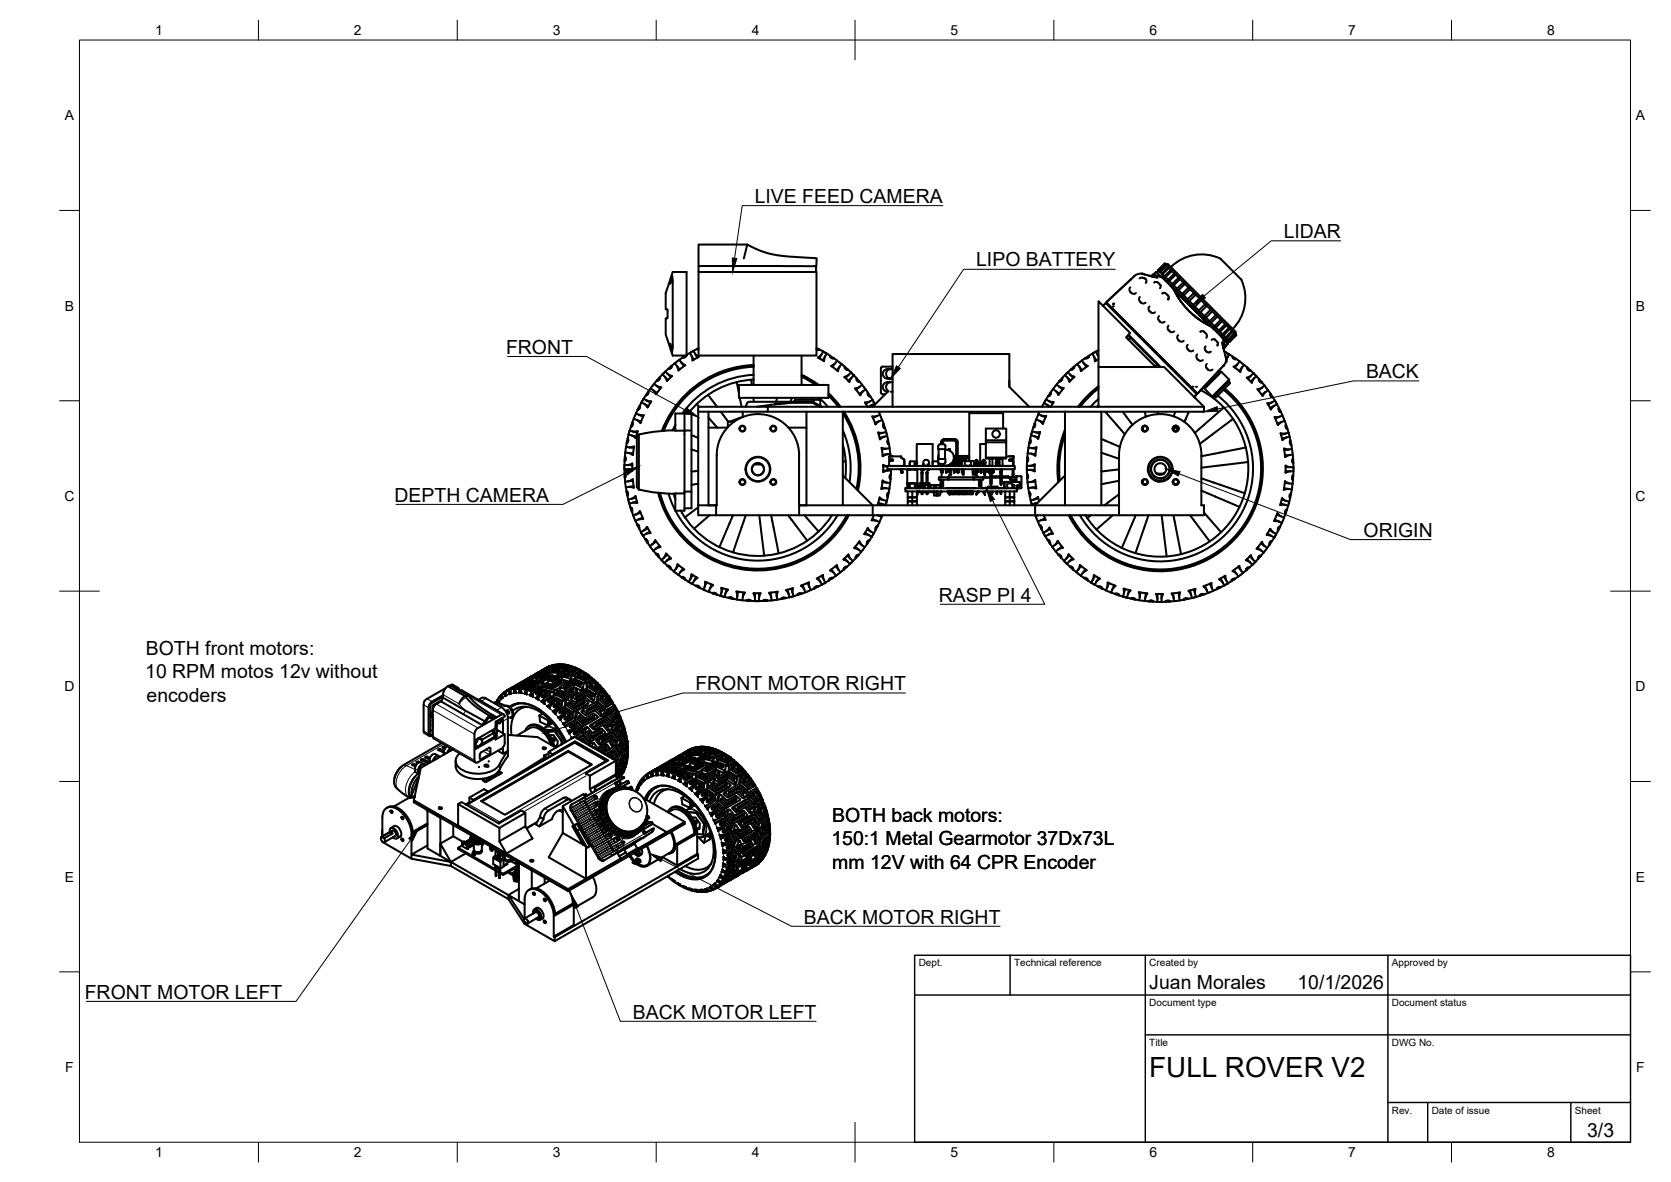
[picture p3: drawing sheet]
<svg xmlns="http://www.w3.org/2000/svg" width="420mm" height="297mm" viewBox="0 0 420 297" stroke-linecap="round" stroke-linejoin="round" font-family="sans-serif">
<defs><g id="words">
<text font-size="7" x="289" y="270.6">FULL ROVER V2</text>
<g font-size="4.9">
<text x="189.8" y="51">LIVE FEED CAMERA</text>
<text x="322.8" y="59.8">LIDAR</text>
<text x="245.4" y="67">LIPO BATTERY</text>
<text x="127.2" y="88.9">FRONT</text>
<text x="343.5" y="95">BACK</text>
<text x="99.2" y="126.1">DEPTH CAMERA</text>
<text x="342.9" y="134.9">ORIGIN</text>
<text x="236.1" y="151.2">RASP PI 4</text>
<text x="36.7" y="164.6">BOTH front motors:</text>
<text x="36.5" y="170.5">10 RPM motos 12v without</text>
<text x="174.8" y="173.4">FRONT MOTOR RIGHT</text>
<text x="36.9" y="176.3">encoders</text>
<text x="209.2" y="206.6">BOTH back motors:</text>
<text x="209.1" y="212.5">150:1 Metal Gearmotor 37Dx73L</text>
<text x="209.3" y="218.4">mm 12V with 64 CPR Encoder</text>
<text x="202.1" y="232.1">BACK MOTOR RIGHT</text>
<text x="21.3" y="251">FRONT MOTOR LEFT</text>
<text x="289" y="248.5">Juan Morales</text>
<text x="326.2" y="248.5">10/1/2026</text>
<text x="159.1" y="256">BACK MOTOR LEFT</text>
<text x="399.1" y="285.7">3/3</text>
</g>
<g font-size="3.5">
<text x="39" y="8.8">1</text>
<text x="89" y="8.8">2</text>
<text x="139" y="8.8">3</text>
<text x="189" y="8.8">4</text>
<text x="239" y="8.8">5</text>
<text x="289" y="8.8">6</text>
<text x="339" y="8.8">7</text>
<text x="389" y="8.8">8</text>
<text x="16.3" y="30.2">A</text>
<text x="411.3" y="30.2">A</text>
<text x="16.3" y="78">B</text>
<text x="411.3" y="78">B</text>
<text x="16.2" y="125.9">C</text>
<text x="411.2" y="125.9">C</text>
<text x="16.2" y="173.7">D</text>
<text x="411.2" y="173.7">D</text>
<text x="16.3" y="221.6">E</text>
<text x="411.3" y="221.6">E</text>
<text x="16.4" y="269.4">F</text>
<text x="411.4" y="269.4">F</text>
<text x="39" y="290.8">1</text>
<text x="89" y="290.8">2</text>
<text x="139" y="290.8">3</text>
<text x="189" y="290.8">4</text>
<text x="239" y="290.8">5</text>
<text x="289" y="290.8">6</text>
<text x="339" y="290.8">7</text>
<text x="389" y="290.8">8</text>
</g>
<g font-size="2.5">
<text x="231" y="242.9">Dept.</text>
<text x="255" y="242.9">Technical reference</text>
<text x="289" y="242.9">Created by</text>
<text x="350" y="242.9">Approved by</text>
<text x="289" y="252.8">Document type</text>
<text x="350" y="252.8">Document status</text>
<text x="289" y="262.9">Title</text>
<text x="350" y="262.9">DWG No.</text>
<text x="350" y="279.9">Rev.</text>
<text x="360" y="279.9">Date of issue</text>
<text x="396" y="279.9">Sheet</text>
</g>
</g></defs>
<!-- layer: Visible -->
<g fill="none" stroke="#000" stroke-width=".51">
<path d="M168.7 69.8l-.1 1.3-.1 .2-.3-.2M168.9 69l.3 1.4v16.4l-.3 1.8M175.6 68.4v-1.5h29.6l-.1 1.5M175.6 68.4h29.7v21h-29.7zM187 64.9l.9-3.4 3.4 1.6 3.1 .9 3.5 .4 7.5 .5-.2 2M187.9 61.5h-12.3v5.4M278 76.1l22.9 23-22.7-23-.9 .8M278.3 76.1l-.1 .1M284.2 72.2a.97 .97 0 0 0 .3 1.4M284.5 73.6h.1M284.5 70l-6.3 6M285.2 69.4l-7 6.6 22.9 22.9"/>
<path d="M285.6 73.6a.79 .79 0 0 1-1.1 0M286.6 75.8l.3 .2M286.6 75.7h.1M286.6 74.6a.79 .79 0 0 0 0 1.1M286.9 76h.1M287.1 68.8h.1M287.1 68.8l.3 .1M287.1 68.8h-.8l-1.1 .6M287.3 68.8h.1M287.3 68.8v.1M287.4 68.9l1.6 .4M287.7 69.9l-.8-.1-.4 .2"/>
<path d="M287.7 69.9l.3 .2M288 70.1l.3 .5-.2 .5M288 76a.79 .79 0 0 1-1.1 0M289 69.3l.8 .2M289 78.1v.1M289 77a.79 .79 0 0 0 0 1.1M289 78.2l.3 .3M289.3 78.4h.1M289.8 69.5h.1M289.8 69.5l1.2 .3M289.9 69.1l.8-.8 1.2 1.2zM289.9 69.1l2 .4"/>
<path d="M289.9 69l-.9 .3M290 69.1l.4 .1M290.2 71l.8-.1 .8 .8M290.4 78.5a.79 .79 0 0 1-1.1 0M291 69.3l.3 .1M291.2 67.8l-.2 .6-.3-.1M291.4 79.4a.79 .79 0 0 0 0 1.1M291.4 69.4l.1 .1M291.8 71.8l-.1 .6M291.9 69.5l.5 .2 11.9 11.9-8.8-8.8-.3 .1zM292.2 73.8l.8-.2 .8 .9M292.8 66.2l.1 .1a3.3 3.3 0 0 1 2.2 1.5l14.2 14.2a3.3 3.3 0 0 1 1.5 2.1"/>
<path d="M292.9 66.3l-1.6 1.6M292.9 66.4l-1.6 1.5v.2l.1-.1M293.2 66.6l-.3-.2-1.5 1.6 .2 .2M293.3 66.7l-.1-.1-1.6 1.6v.2l.1-.1M293.7 67.1l-.4-.4-1.6 1.6 .4 .4M293.8 75.1h.1M293.8 74.5v.7M293.9 74.9l-.1 .1M293.9 67.3l-.2-.2-1.6 1.6v.3l.2-.1M294.4 67.1a10.6 10.6 0 0 1 12.6-1.9l5 5M294.4 67.8l-.5-.5-1.6 1.6 .5 .5M294.7 68.1l-.3-.3-1.6 1.6 .1 .4 .2-.1"/>
<path d="M295.2 72.9l9 8.9-2.9-1.7-2.8-2.4-2-2.5zM295.2 72.9l9 8.9-2.6-1.5-2.7-2.2-2.1-2.5zM295.3 68.7l-.6-.6-1.6 1.6 .6 .6M295.6 69l-.3-.3-1.6 1.6 .1 .3h.2M296 74.4l.4 .5M296.4 69.8l-.8-.8-1.6 1.6 .8 .8M296.7 70.1l-.3-.3-1.6 1.6v.3h.3M296.8 75.6l.1 .1M297.5 71l-.8-.9-1.6 1.6 .9 .8M297.9 71.3l-.4-.3-1.5 1.5v.4h.3M298.9 72.3l-1-1-1.6 1.6 1 1M299.2 72.7l-.3-.4-1.6 1.6v.3h.3"/>
<path d="M300.1 79.2l1.3 1M300.2 73.6l-1-.9-1.6 1.5 1 1M300.4 77l1.6-1.5 1 1-1.6 1.5zM300.6 74l-.4-.4-1.6 1.6 .1 .4h.3M301.4 78l.1 .4 .4 .1 .9 .9 .1 .4h.3l.9 .9v.3l.4 .1 .9 .9v.2l.3 .1 .8 .8-.1 .2 .4 .1 .6 .6-.1 .2 .4 .1 .5 .5-.1 .1 .3 .1 .4 .4-.2 .1 .5 .2-.2 .1h.3l-.5 .2M301.6 75l-1-1-1.6 1.6 1 1M302 75.5l-.4-.5-1.6 1.6v.3l.4 .1M303 76.5l.4 .4-1.5 1.6M303.4 76.9l7.4 7.4v-.2M304.4 77.8l-1.6 1.6M304.8 78.2l-1.6 1.6M305.7 79.1l-1.6 1.6"/>
<path d="M306.1 79.5l-1.6 1.6M312 70.1a10.9 10.9 0 0 1-2 12.6M162.4 99.3l-.5 .9M163 98.9l-.1 .2M163 98.4v.5M163 98.4l-.6 .9 .5-.2M163.6 97.6l-.6 .8M164.2 98.1l1 .6M164.5 96.4l.6 .6M164.5 96.4l-.9 1.2M165.1 97l1.2 .4-1.3 1.7-.6-.9-.8-.6M165.1 97l.9 .7"/>
<path d="M165.2 95.6l-.7 .8M165.8 95.3l-.3 .3h-.4l.7-.7v.4M166.6 94.1l.7 .7 .4 1 1.3-1.3M166.6 94.1l-.7 .7M166.9 93.7l.4-.3 .6 .5M166.9 93.7l-.3 .4M167.1 94.6l.9 .9M167.9 93.9l1.1 .6M167.9 93.9l.8 .9M168.1 92.6l-.8 .7M168.2 86.6l-.8-2.5v-4.1h.5v-2.3h-.5v-4l1.7-5.3h3.5v21M168.2 86.6l.7 2.1"/>
<path d="M168.2 86.6l.3-.2 .1 .2 .1 1.3M168.6 92.6l-.5 .1M168.7 92.4l.2-.4-.8 .7M168.7 92.4l-.1 .1M168.9 88.7l.2 .7h3.5M169.7 91.3l1.1-.9 .7 .9 .8 .5-1.7 1.3-.4-1.1zM169.7 91.3l-.8 .6M170.2 91.9l.7 .9M171.3 91.1l.7 .9M171.7 89.8l-.9 .6M172.4 89.7l-.2 .1M172.4 89.4l-.7 .4h.5"/>
<path d="M172.6 89.4l-.2 .3M173.5 88.7l-.8 .5M173.7 88.5l-.2 .2 .4 .8 .2 1.1 1.6-.9M173.9 89.4l.6 1M174.4 88.2l.4 .7M174.4 88.2l-.7 .3M174.8 88.9l.9 .8M174.8 88.9l.5 1M175.3 87.7l-.9 .5M175.6 87.5l-.3 .2 .3 .1M178 99.2l2.3 3M185.3 96l.5 2.9"/>
<path d="M185.8 96.7h22.5v3.3h-22.5zM186 100l.5 2.2M188.9 95.4l.1 1.3M189.4 100l.1 1M189.5 89.4v7.3M189.5 92.2a25.4 25.4 0 0 0-22.6 16M189.5 91.9a25.6 25.6 0 0 0-22.9 16.4M189.5 95.4a22.2 22.2 0 0 0-16.5 8.6M189.5 94.2a23.4 23.4 0 0 0-17.9 9.7M189.5 91.7a25.8 25.8 0 0 0-23.1 16.6M195.5 100l-.4 1M199.1 100l-.4 1"/>
<path d="M201.5 89.4v7.3M201.6 94.4l3.9 2.3M201.6 94.7l3.4 2M201.6 94.2l4.2 2.5M201.7 100v.5M204.3 100v.5M205.3 87.5l.8 .3-.3 .2-.4-.2M205.3 87.8h.1M205.9 100l2.3 2.2M206.1 87.8l.9 .5M206.6 89l-.6 1.1M207.4 88.6l.5 .3"/>
<path d="M207.4 88.6l-.4-.2-.5 .8-.8 .7M207.5 89.6l-.3 1.2-1.5-.9M207.5 89.6l-.6 1M207.9 88.9l-.4 .7M207.9 88.9l.9 .5M208.3 99.1l2.8 3.1M208.3 99.4l2.5 2.8M208.3 98.8l3 3.4M208.8 89.4l.2 .5M208.8 89.4l.8 .6M209 89.9l.2 .1M209 92l1.7 1.3 .4-1.2"/>
<path d="M209.1 90h.5M209.6 90l.9 .6M210 91.3l-.7 .9M211.1 92.1l-.7 1M211.6 91.5l-1.1-.9-.7 .8-.8 .6M211.6 91.5l-.5 .6M211.6 91.5l.8 .7M212.3 94.7l1.3 1.3M212.6 92.6l.3 .3h.3l-.8-.7 .2 .5M213.2 92.9l.8 .7M213.4 94.2l-.8 .8M214 93.6l-.8 .7-.9 .4"/>
<path d="M214 93.6l.7 .7-.6 .6M214.1 94.9l-.5 1.1M214.1 94.9l-.8 .8M214.7 94.3l.7 .8M215 97.6l1.1-.4 .7-.5 .8 1.2-.8 .6-.5 .8zM215.4 95.1l.7 .8-.5-.1M215.4 95.1l.1 .5M215.5 95.6l.2 .1M216.1 95.9l.7 .8M216.2 97.2l-1 .7M217 98.3l-1 .7M217.7 97.9l.6 .8"/>
<path d="M218.2 99.2v-.5l.6 .9M218.3 99.2l.2 .4h.3M218.8 99.6l.6 .9M221.5 92.6v6l.2 .4 .9 .1M223.1 92.8h.8M223.1 96h.8M223.1 98.5h.1M223.1 92.8a1.2 1.2 0 0 0-1.1 1.2 1.2 1.2 0 0 0 1.1 1.2M223.1 96a1.2 1.2 0 0 0-1.1 1.2 1.2 1.2 0 0 0 1.1 1.2M223.9 95.2h.5M223.9 98.5h.5M224.4 92.1h.1"/>
<path d="M224.4 92.1h-2.5l-.4 .5M224.4 92.8h-.9l-.6 .6-.1 .4 .1 .8 .5 .4 .5 .2h-.8M224.4 96l-.8 .1-.5 .4-.3 1 .6 .8-4 3.9M253.8 95.7v1.5M263.6 99.5l-.6 .9M264 99.3l-.4 .2M264.2 99.1l-.2 .2M264.2 98.6v.5M264.2 98.6l-.6 .9M264.8 97.8l-.6 .8M265.4 98.2l1 .7M265.7 96.6l.6 .5"/>
<path d="M265.7 96.6l-.9 1.2M266.3 97.1l1.2 .5-1.4 1.6-.5-.8-.8-.6M266.3 97.1l.9 .8M266.3 95.8l-.6 .8M266.9 95.5l-.3 .4-.3-.1M267 95v.5M267 95l-.7 .8M267.8 94.3l.6 .6 .5 1.1 1.3-1.3M267.8 94.3l-.8 .7M268 94.1l-.2 .2M268.1 93.9l.4-.4 .5 .6M268.1 93.9l-.1 .2"/>
<path d="M268.3 94.8l.9 .9M269 94.1l1.2 .6M269 94.1l.9 .9M269.3 92.8l-.8 .7M269.8 92.8h-.5M270.1 92.1v.4l-.3 .2M270.1 92.1l-.8 .7M270.9 91.5l-.8 .6M271.4 92.1l.7 .9M272.5 91.3l1 .7-1.7 1.3-.4-1.1-.5-.7M272.5 91.3l-.5-.7-1.1 .9M272.5 91.3l.7 .9"/>
<path d="M272.9 90h.5M272.9 90l-.9 .6M273.7 89.4v.3l-.3 .3M273.7 89.4l-.8 .6M274.6 88.9l.5 .9 .2 1 .9-.5M274.6 88.9l-.8 .5M274.9 88.7l.6-.3 .4 .7M274.9 88.7l-.3 .2M275 89.6l.7 1M275.9 89.1l.3 .3M275.9 89.1l.3 .4M276.2 97.1a25.8 25.8 0 0 0-5.1 5.1"/>
<path d="M276.2 97.6a25.4 25.4 0 0 0-4.6 4.6M276.2 88l-.6 .4M276.2 97.3a25.6 25.6 0 0 0-4.9 4.9M276.2 92.2v10M283.6 84.3l8 7.9M283.7 85.2l.1 .2M283.7 85.2h-.1M283.8 84.1l8.1 8.1M284.4 85l-.7 .2M290.6 92.2h-14.4v-16.5l8 8-1.1 1.1 7.5 7.4h2.1l10 10M291.3 91.9h-1M291.4 80.5h.1"/>
<path d="M291.4 80.6l.3 .2M291.5 92.1h-1M291.7 80.8h.1M292.8 80.8a.79 .79 0 0 1-1.1 0M293.8 81.8a.79 .79 0 0 0 0 1.2M293.8 83l.3 .3a.79 .79 0 0 0 1.2 0M293.8 83h.1M296.2 85.3v.1M296.2 84.2a.79 .79 0 0 0 0 1.1M296.2 85.4l.3 .3M296.5 85.6v.1M297.6 85.7a.79 .79 0 0 1-1.1 0"/>
<path d="M298.6 87.8l.3 .3M298.6 87.8h.1M298.6 86.6a.79 .79 0 0 0 0 1.2M298.9 88.1h.1M300.1 88.1a.79 .79 0 0 1-1.2 0M300.7 99.3l-.3 .6M300.9 99.1l-.7 .6M301 98.8l-.1 .1M301 89a.95 .95 0 0 0 .3 1.5M301.3 90.4v.1M301.8 83.4l.5-.2 .5 .2 .7 .8-.2 .7M301.9 98a22.2 22.2 0 0 1 6.1 34.8 22.2 22.2 0 0 1-35.1-3.3"/>
<path d="M302.4 90.5a.79 .79 0 0 1-1.1 0M302.7 81l1.5 .8M302.7 97.1l.2 .1M302.8 97.1l.2 .3M302.9 97.7l1.9 1.9M303.1 87l-.2 .4 .3 .7M303.1 88.2l.2 .2M303.4 88.3l.7 .3 .4-.2M303.4 92.6h.1M303.4 91.4a.79 .79 0 0 0 0 1.2M303.4 92.6l.3 .3M303.7 92.9h.1"/>
<path d="M304.2 81.8l3.4 3.4 .4 2M304.2 81.8l.1-.2 4.4 4.4M304.9 92.9a.79 .79 0 0 1-1.2 0M305.4 85.3l.8 .7-.1 .9M305.4 85.3l-.7 .1M306.2 99.4a23.4 23.4 0 0 1 .8 36 23.4 23.4 0 0 1-35.5-5.9M306.4 93.2l.4 .4M307 80.4l-1.6 1.6M307 92.5l-5.9 6.4M307.1 93.4l-4.2 4.3M307.1 93.4l2 2v.4l-2.9 2.9a1.4 1.4 0 0 1-1.4 .9M307.2 86l.4 1.3"/>
<path d="M307.3 80.7l-1.6 1.6M307.6 87.3l.7 2.7M307.6 87.3h.1M307.6 85.2l.4 2M307.6 97.9a25.4 25.4 0 0 1 .2 39.5 25.4 25.4 0 0 1-38.6-7.9M307.7 86l.2 .7M307.8 97.8a25.6 25.6 0 0 1 .1 39.8 25.6 25.6 0 0 1-39-8.1M307.9 88.4l.3 .1M307.9 97.6a25.8 25.8 0 0 1 .1 40.2 25.8 25.8 0 0 1-39.3-8.3M308 87.1v.1M308 87.2l-.2 .9M308.1 81.5l-1.6 1.6"/>
<path d="M308.3 90a2.22 2.22 0 0 1-.7 1.9l-6.5 7M308.3 90h.1M308.4 81.8l-1.6 1.6M308.4 88.7l-.2-.2-.2 .4M308.4 88.7l.2 .1M308.6 88.8l.5 .3M308.7 89.8l-.3 1.1-.2-.1M308.7 89.8l-.4 .5M308.7 86l-1.1-1.1v.3l1.1 1.2M308.7 86v.4l-.7 .8M309 82.4l-1.6 1.6M309 95.8l.3 .5-3.6 3.6-.4-.3"/>
<path d="M309.1 95.4l-4.3 4.2M309.1 89.1l.9 .5M309.1 89.1l-.4 .7M309.2 82.7l-1.5 1.6M309.8 83.2l-1.6 1.6M309.9 83.4l-1.5 1.6M310 89.6v.3l.3 .3M310 89.6l.8 .6M310.2 92.2l1.7 1.3 .4-1.2M310.3 90.2h.5M310.3 83.8l-1.5 1.6M310.5 83.9l-1.6 1.6"/>
<path d="M310.7 84.1l-1.6 1.6M310.8 84.2l-1.6 1.6M310.8 90.2l.9 .6M310.8 84.3l-1.6 1.5M311.2 91.4l-.7 1M311.7 90.8l-.6 .8-.9 .6M311.7 90.8l1.1 .9M312.3 92.3l-.7 .9M312.8 91.7l.8 .7M312.8 91.7l-.5 .6M313.5 92.5l.9 .6-.5-.1zM314.4 93.1l.8 .7"/>
<path d="M314.6 94.4l-.8 .8M315.2 93.8l-.8 .7-.9 .4 1.2 1.3 .6-1.1M315.2 93.8l.2 .2M315.3 95.1l-.8 .8M315.4 94l.1 .1M315.5 94.2l.4 .3M315.9 94.5l-.6 .6M315.9 94.5l.7 .8M316.6 95.3l.1 .5 .3 .3h.3M316.6 95.3l.7 .8M317.3 96.1l.7 .8M317.4 97.4l-1 .7"/>
<path d="M318.2 98.5l-.7 1M318.2 98.5l-1 .7M318.8 98.1l-.8-1.2-.7 .6-1.1 .3 1.3 1.7M318.8 98.1l-.6 .4M318.8 98l.6 .9M319.3 99l.7 .8-.4-.2zM320 99.8l.6 .9M157 117.4v.5h1l1 .4M157 118.9l.3 .4M157 118.9l.1 1.1M157 117.9v1M157.1 115.8l-.1 1"/>
<path d="M157.1 120l.1 1M157.2 113.7l-.1 1M157.3 119.3v.6l-.2 .1M157.4 115.2l-.2 .5-.2 .1 .1-1 .2 .1v.3M157.4 112.3l.8 .1M157.4 112.3l-.2 1.4M157.6 111.2l-.2 1.1M157.8 116.9l1.2-.4v1.8M157.8 116.9l-.8-.1v.6M157.8 116.9h1.2M157.9 110.9l-.3 .4M157.9 110.9l.1-.5-.2-.2-.2 1.1"/>
<path d="M158 113.8l1.2 .1M158.1 109.2l-.3 1M158.2 108.7l-.1 .2M158.2 112.4l1.2-.2-.3 2.1-1-.5-.9-.1M158.2 112.4l1.2 .2M158.3 108.2l.8 .2M158.3 108.2l-.1 .5M158.7 107.2l-.4 1M158.8 109.4l1.2 .3M159 117.9h-1.2M159 106.9l.1-.5-.1-.2-.4 1 .4-.3M159.1 108.4h1.2l-.4 1.7-1-.7-.8-.2v-.3"/>
<path d="M159.1 108.4l1.1 .4M159.4 105.2l-.4 1M159.9 103.9l.7 .3M159.9 103.9l-.6 1.3M160.1 105.5l1.1 .5M160.4 102.9l-.5 1M160.6 104.2l1.3 .1-.9 2-.7-.7-1-.4M160.6 104.2l1.1 .5M160.6 109.2v13.8a2.73 2.73 0 0 1-.5-2.4v-8.9a2.78 2.78 0 0 1 .5-2.5zM160.8 102.7l-.5 .3M160.9 102.5l-.1-.5-.5 1M160.9 102.5l-.1 .2"/>
<path d="M161.3 101.1l-.5 .9M161.8 100.2l-.5 .9 .9 .5 .6 .8M161.8 100.2l.7 .4M162 101.5l1 .6M162.5 100.6l1.2 .3M162.5 100.6l1 .6M163.8 100.9l-.9 1.5M169.8 108.1l-4.9 .4-4.2 .7M169.8 106.7l-.7 1.4M172.1 108.2v-4.3h-2.3v4.3h2.3M172.1 104h1.8v23.7h-1.8M173.9 108.2h-1.8v15.8h-2.3v4.3h2.3v-4.3"/>
<path d="M173.9 112.9l1.7 .6M173.9 109.3l1.7 .8M175.2 101.5l.6 .7M175.6 102.2h17.5v1.3h-17.5zM175.6 118.3l-1.7 .2M175.6 103.5v23.5M178.1 104.9l2.3 2.6M178.1 103.5v23.5h2.1M178.1 107.5h4.8M181.2 103.5l1.9 2.5M184.6 106h-1.6v1.4M186.3 105l-2.8 1"/>
<path d="M186.7 103.5l.1 .2M186.8 103.5v1.3M189.7 116.7h1.8M189.7 116.7a1.49 1.49 0 0 0-.2 2.2 1.49 1.49 0 0 0 2.2 0 1.49 1.49 0 0 0-.2-2.2M190.4 102.2l8.8-1h5.1l1.8 1M191.5 116.7a1.49 1.49 0 0 0-1.8 0M193.1 102.2h109.6v1.3h-25.8M193.1 103.5h9.7M198.2 107.5h4.6M198.3 101.3l-3.5 .3M199.7 100.7v.3M199.8 100.7a1.38 1.38 0 0 1 1.4-.2h3.6a1.45 1.45 0 0 1 1.4 .2"/>
<path d="M200.9 114.4v12.6M200.9 114.4a10.4 10.4 0 0 0-10.3-10.3 10.4 10.4 0 0 0-10.4 10.3v12.6M204.3 100.1l.4 .4M206.2 100.7v1.4M206.3 101.9l.3 .3-2.2-1.2h-16l-.5 .3-.4 .9M211.9 119.5l7.5 7.5v2.5M211.9 103.5h-9.1v23.5h-1.9M211.9 103.5v23.5M211.9 103.5h55.9M211.9 111.8a22.2 22.2 0 0 1 .7 8.3M211.9 108.2a23.4 23.4 0 0 1 1.7 12.9M211.9 103.5a25.6 25.6 0 0 1 3.6 19.6"/>
<path d="M212 103.9a25.4 25.4 0 0 1 3.4 19M212 112.3h-.1M212.2 103.5a25.8 25.8 0 0 1 3.5 19.7M212.6 115.9l-.7 .1M218.7 100.9l-1 .6M219.2 101.8l-.5 .4M219.2 101.8l-.8 .4M219.3 104.6l.8 2M219.6 100.9l.3 .5M219.6 100.9l-.2-.4-1 .5-.9 .2 .6 1M219.9 101.4l-.7 .4M219.9 101.4l.1 .2"/>
<path d="M220.5 104.5l-1 .5M220.8 108.7l1.2 .1 .8-.3 .2 .5M220.8 108.7l.5 1.7M221 103.5l.3 .7M221.1 105.8l-1 .8M221.1 105.8l-1.1 .5M221.3 104.2l-1 .4-1 .1M221.3 104.2l.5 1.4M221.7 112.6l.9 .2 1.1-.2M221.7 112.5l.3 2.2 1.1-.5M221.8 105.6l-.7 .2M221.8 105.5l.4 1"/>
<path d="M222 108.8l-1.1 .3M222.1 107l.1-.5 .3 1-.4-.3M222.1 116.8l1.1 .4h-1.1M222.1 118.2h1.1M222.1 116.8v1.8M222.1 107v.2M222.3 109.8l-1.1 .6M222.3 109.8l-1.2 .2M222.5 107.5l.3 1M222.9 112.8l-1.2 .1M222.9 109l.2 .6-.8 .2M223.1 114.2l-1.2 .1"/>
<path d="M223.1 109.5l.2 1.1M223.1 111l.2-.4 .2 1-.3-.4M223.2 111v.2M223.2 117.1h32v.8h-32zM223.2 118.2l-1.2 .4M223.2 118.2l.8 .1M223.5 111.6l.2 1M223.6 114.7h.9M223.6 114.7h3v.3l.8 .5v1.6h-3.8v-1.3h.8l.2-.2-.2-.2h-.8zM223.7 112.6l.2 1.5-.8 .1M223.7 119.9l.2 .4M223.7 115.4v.4"/>
<path d="M223.7 119.9v-.4l.3-.2-.1 1M223.9 114.1v.5M223.9 115.7v-.3v.3h.7M224 115.7v.1M224 117.9v.4M224 118.2v1.1M224 117.1h.1M224.4 102.2v-13.2h29.4v8.2l5 5M226.4 117.9l.1 .8h.3l-.1-.8M226.5 118.7h.3M226.6 114.7v.3l.8 .5v1.6M226.6 117.1h.1"/>
<path d="M226.8 118.5v.2M226.8 118.7l-.1 .1 .2-.1M226.8 117.9v.8M226.8 117.1h.1M226.9 117.9l-.1 .9M226.9 117.1h.1M228.1 117.9h2.6v3.5h-2.6zM228.7 116.7h.1M228.7 117.9v.1M228.8 116.4l-.1 .7M228.8 117.9v.1M228.9 115.9h1.6"/>
<path d="M228.9 115.9l-.1 1.2M230 117.1v-.7l.1 .7M230 116.7h.1M230 117.9v.1M230.1 117.9v.1M230.5 116.4l.1 .7h1.5v-.2M231.5 117.9v.1l.3-.1M231.5 117.1h.1M231.7 118.8v-.3h.2l.1 .3M231.7 118.8h.3M231.7 118.8v2.6M231.8 117.1h.1"/>
<path d="M232 118.8v2.6M232.1 117.9v.2h.2v-.2M232.2 116.7l.2 .1M232.2 116.7l-.1 .2M232.2 116.6a.75 .75 0 0 1 .7-1.1 .75 .75 0 0 1 .6 1.1M232.4 116.9l.5 .1 .5-.1M232.4 116.8v.1M232.9 118.8l.1-.3h.2l.1 .3M232.9 118.8h.4M232.9 118.8v2.6M233.2 117.9l.1 .2M233.2 117.1h.1"/>
<path d="M233.3 118.8v2.6M233.3 117.9v.2M233.3 116.8v.1M233.4 116.8l-.1 .3h-1v-.2M233.5 116.7l-.2 .1M233.5 116.7h.1M233.6 117.9v.2h-.3M234.5 116.4l-.1 .7h-.8v-.4M234.5 116.5v-4.9h-3.9v4.9M234.5 115.9h1.4M236 116.4v.7h.4v-.5M236 114.3l-.1 1.2"/>
<path d="M236 112.9v2.4M236.1 119.9v.6M236.4 116.6h.9M236.4 117.9v.2h.2M236.6 117.9v.7h.4v-.7M236.6 116.6v.5M236.7 118.6v1.3M236.8 118.7h.3zM236.8 118.6v.1M237 111.1v.5M237 116.6v.5M237.1 116.9h.1"/>
<path d="M237.1 117.9v.8M237.3 111.6h-.3a.87 .87 0 0 0-1.1 .5v.8h1.8v-.8M237.3 111.6l.4 .5M237.6 112.9v2.4M237.6 113a2.02 2.02 0 0 1 2.1 1.1 2.02 2.02 0 0 1-.4 2.3l-.4 .3M237.7 116.1v-.8h-1.8l.1 1 .4 .3M237.7 116.1l-.4 .5M237.8 118.7h.3zM237.8 117v.1M237.8 117.9v.8M238.1 117l.1 .1M238.1 117.1h.1"/>
<path d="M238.1 117.9v.8M238.2 117l.6 .1M238.3 119.9h.3v.6M238.5 117.1h.1M238.5 119.8v.1M238.5 112.9h.4v.4M238.5 118.5h.4M238.5 112.9h.4M238.5 112.9v.3M238.5 117.9v.6M238.6 116.9v.1M238.6 117h.2"/>
<path d="M238.6 119.9h6v.6M238.7 119.6h.1M238.7 119.6l-.2 .2M238.8 116.8v.3M238.8 117h.1M238.8 118.7h.3zM238.8 118.5v.2M238.9 117.9v.6h-.4M238.9 119l.3 .2-.5 .1v.6M238.9 118.7v.6M238.9 117.1h.1M238.9 117.9v.2h.4v-.2"/>
<path d="M238.9 116.7l-.1 .4M238.9 116.7l-.7 .3-1.2-.2 .1 .3M239 119.1v.2M239.1 118.1v.6M239.3 116.8v.2M239.3 116.7v.1M239.3 116.5l.1 .3M239.3 116.5l.1 .2M239.3 117h.1M239.3 116.4v.6M239.4 116.8l-.1 .2M239.4 116.7v.1"/>
<path d="M239.4 116.9h.4M239.6 116.1v.8M239.7 115.8h.1M239.8 114.6h.6M239.8 114.7h.6M239.8 117.1v-1.7h.3v1.7M239.8 118.7h.3zM239.8 117.9v.8M239.8 115.3h.5M239.9 118.8h.1M240 110.3h-2.6a.95 .95 0 0 0-.8 1.3M240 110.7h-2.6l-.4 .4"/>
<path d="M240 110.7l.4 .4v6M240 110.3a.79 .79 0 0 1 .8 .8v6M240.1 116.9h.3M240.1 115.8h.2M240.1 117.9v.8M240.3 114.7v2.2M240.4 117.9v.7h.6v-.7M240.8 114.7h1.4M240.8 115.4h.3v1M240.8 118.7h.3zM240.8 117.9v.8M240.8 115.3h.5"/>
<path d="M240.8 114.6h2.9M240.9 118.8h.1M241.1 116.9h.2M241.1 115.8h.2M241.1 116.7v.4M241.1 117.9v.8M241.3 116.8v-.2l-.3 .1v.4M241.3 116.3h.5M241.3 114.7v1.6l-.5 .2M241.5 116.7v.4h.3M241.5 116.8h-.2v.2M241.5 116.7l-.2 .1v.2h.2"/>
<path d="M241.5 117h.3M241.5 116.7h.3M241.6 115.3h.7M241.6 114.7v1.6M241.6 115.8h.2M241.8 116.9v.2M241.8 117l.2 .1h-.2M241.8 116.6l-.5 .1M241.8 116v-.6h.3v.4h.5v1.3M241.8 118.7h.3zM241.8 117.1h.1M241.8 117.9v.8"/>
<path d="M242.1 117.9v1.4h.2v-1.4M242.1 115.8h.2M242.1 117.1h.1M242.1 117.1h.5M242.1 115.8l-.3 .3v.8l.3 .2M242.1 114.7v.3h.2M242.2 114.7h.7v1.2M242.4 117.1h-.1M242.4 115.5h.5M242.6 117h1.6h-.2M242.6 115.9h1.6M242.7 114.7v.3h-.4v.8"/>
<path d="M242.9 117l-.3 .1M242.9 115h-.5v.8M242.9 115.1h.7v.2M242.9 114.9h.8M243.6 115.3v.1M243.6 115.4l.1 .1M243.7 117l.5 .1M244 117h.1M244.2 117.1v-1.3l.7 .2 .1 .8-.3 .3M244.2 117.1h.4M244.6 117.9v1.4h.3v-1.4M244.6 117.1h.1"/>
<path d="M244.6 118.7h.1M244.6 119.9h.3v.6M244.9 119.9h2.2v.6v-.6h1.9M245 116.3h.1M245 116.6h.1M245 116.9l-.1 .1M245.2 116.8l-.3 .3M245.3 116.9h.1M245.4 116.9l-.4 .1M245.4 117.9v1.4M245.4 118.9l-.3 .3 .5 .1v.6M245.5 115.5l.2 1.6"/>
<path d="M245.5 116.7l-.1 .4M245.5 115.5a.81 .81 0 0 1 .2 1.5M245.5 115.5a.81 .81 0 0 0-.1 1.5M245.6 118.7h.2zM245.6 118.1v.6M245.6 119.6h.1M245.6 119.6l.2 .3M245.7 117.9v.2h-.3M245.8 117.9v.7h.3v-.7M245.8 116.9v.2M245.8 118.6v.1M246 116.6l.1 .3"/>
<path d="M246.1 116.9h.1M246.2 116.8v.2h.2M246.2 116.5l-.1 .3M246.3 116.3v.2M246.4 116.7v.4h.1M246.4 116.8h-.2v.2M246.4 116.7l-.2 .1M246.4 117h.1M246.4 116.7h.1M246.5 117l.1 .1M246.5 116.1v.4h-.3v.2M246.5 116.4v.6"/>
<path d="M246.5 116.3h-.4v.8M246.6 118.7h.2zM246.6 117.1h.1M246.6 117.9v.8M246.8 117.1h.1M246.8 117.9v.8M247.2 117.9v.2h.3v-.2M247.4 115.5l.1 1.6h1.5l-.2-.2v-1.7h.7v1.7l-.1 .2h1M247.4 116.7l-.2 .4h-.7M247.4 115.5a.81 .81 0 0 1 .1 1.5M247.4 115.5a.81 .81 0 0 0-.2 1.5M247.4 118.1v1.1l.2 .1"/>
<path d="M247.6 118.7h.2zM247.6 119.3h.1M247.6 118v.7M247.7 118.8v1.1M247.7 117.9l-.2 .1M247.7 117.1h.1M247.8 117.1h.1M247.8 117.9v.8M247.9 111.6l-1.4 .1v4.4M247.9 110.6v4.6h.9M247.9 115h5.1v.2h-.9M247.9 111.2h5.1v3.8"/>
<path d="M247.9 110.6h5.1v.6M247.9 110.6v-2.9h5.1v2.9M248.1 117.9v.4h.2M248.1 117.1h.1M248.3 118.5h.3M248.3 117.1h.1M248.3 117.9v.6M248.6 118.7h.2zM248.6 118.6v.1M248.6 118.3h.4M248.6 117.1h.1M248.6 117.9v.6"/>
<path d="M248.8 118.3v.4M249 117.9v3.7l.2 .4 .2-.4v-3.7M249.4 119.7h2.1M249.4 119.9h2.1M249.5 117.9l-.1 .2M249.5 117.1h.1M249.5 115.2h1.9M249.6 118.7h.2zM249.6 117.1h.1M249.6 117.9v.8M249.6 118.5l.2 .1M249.6 118.5h.3"/>
<path d="M249.6 117.9v.6M249.8 118.6v.1M249.9 117.1h.1M249.9 117.9v.6M249.9 118.5l-.1 .1M250.4 117.1h.1M250.4 116.3h.5M250.4 116.1v.3M250.4 116.4v.7M250.5 115.2l-.1 1.3M250.7 116.3v.8h-.3M251.3 115.2l-.4 .3v1.6h.6l-.1-.2v-1.7h.7v1.7l-.2 .2h2.8"/>
<path d="M251.4 117.1h.1M251.5 118.7h.1M251.5 118.4v.3M251.5 117.9v3.7l.2 .4 .2-.4v-3.7M251.9 119.9h3.5v.6v-.6M251.9 119.7h1.6v.2M252 117.9l-.1 .4M252.2 107.7v-3.9h-8.5v12.1M253 114.7h1.7v.7h-.8l-.2 .2 .2 .2h.8v1.3M253.5 119.9h1.8M253.6 119.9h.1M253.8 115.7l.2 .1"/>
<path d="M253.8 114.7h1.1M253.8 114.7h.1M253.9 115.7l.2 .1M254.3 115.4v.3h-.6M254.4 115.5l-.1 .2h.2M254.4 115.4v.2M254.5 115.5v.2M254.5 115.6v.1M254.6 115.4v.1M254.6 115.6v.2M254.6 117.1h.1M254.6 117.9v2"/>
<path d="M254.7 115.8v1.3M254.7 114.7v.7M254.7 114.7h.1M254.8 115.8v1.3M254.8 114.7v.7M254.8 114.7h.1M254.9 117.9v1.3l-.3 .1M254.9 114.7h.1M255.6 119.7v1.4M256.7 119.7h-1.4v.2M256.7 119.7l.1 .1v2.7l-.1 .2M258.2 117l.8 .1"/>
<path d="M258.2 117v.6M258.2 118.1v1M258.2 119.1l.3 .4M258.2 119.1l.1 1.1M258.2 116v1M258.4 113.9l-.1 1M258.5 119.5v.5l-.2 .2M258.5 115.4v.4l-.3 .2M258.5 115.4l-.2-.5-.1 1.1M258.6 112.5l.8 .1M258.6 112.5l-.2 1.4M258.8 111.4l-.2 1.1"/>
<path d="M259 118.1h1.2M259 117.1l1.2-.4v1.8l-1-.4h-1v-.5M259 110.4l.2 .2-.1 .5-.3 .3M259 110.4l-.2 1M259 117.1h1.2M259.2 114l1.2 .1M259.2 109.4l-.2 1M259.3 109.1l-.1 .3M259.4 112.6l1.2-.2-.3 2.1-.9-.5-1-.1M259.4 112.6l1.2 .2M259.4 108.9l-.1 .2M259.5 108.4l.8 .2"/>
<path d="M259.5 108.4l-.1 .5M259.8 107.4l-.3 1M260 109.6l1.2 .3M260.2 106.4l.1 .5M260.2 106.4l-.4 1M260.2 107.1l-.4 .3M260.3 106.9l-.1 .2M260.3 108.6l1.1 .4M260.5 105.4l-.3 1M260.5 105.4l1 .4 .7 .7M261.1 104.1l.7 .3M261.1 104.1l-.6 1.3"/>
<path d="M261.3 105.7l1.1 .4M261.4 103.5l-.3 .6M261.5 108.5l-.5 1.8-.9-.7-.9-.2M261.5 108.6h-1.2M261.8 104.4l1.3 .1-.9 2M261.8 104.4l1.1 .5M262 102.2h.1M262.5 101.3l1.3 .9M262.5 101.3l-.5 .9M262.7 101l-.2 .3M263 100.4l.7 .4M263 100.4l-.3 .6"/>
<path d="M263.2 101.7l1 .5M263.7 100.8l1.2 .3M263.7 100.8l1 .6M264.9 101l-.7 1.2M267.8 108a25.8 25.8 0 0 0-1.7 13.1M267.8 109.3a25.4 25.4 0 0 0-1.3 11.4M267.8 103.5h9.1v23.5M267.8 119.5l-7.5 7.5v2.5M267.8 103.5v23.5M267.8 108.6a25.6 25.6 0 0 0-1.5 12.4M276.2 100.3l-2 1.9M276.2 101.9l-.3 .3"/>
<path d="M276.9 110.3l4.7 2M276.9 113.8l4.5 1.5M277.9 103.5l4.9 5.6M281.4 117.9l-4.5 .6M282.3 103.5l2.5 3.3M287.1 107.7h.2M287.9 103.5l.2 1.2M288 107a.75 .75 0 0 0-.9 .7 .75 .75 0 0 0 .9 .8M290.8 119h.1M290.9 119h.1M291 103.5l.1 .6M292.5 119h-1.7"/>
<path d="M292.7 119h-.2M292.7 119h.1M294.9 107.7h.1M295 107.9l.3-.4h.4l.2 .5-.2 .3M295.1 108v-.5l.5-.3 .5 .4-.1 .5M295.2 107.3h-.1M295.5 103.5l-.4 1.1M298.9 103.5l-1.1 2.6M302.1 114.4v12.6h.6v2.5h-101.8M302.1 114.4a10.4 10.4 0 0 0-10.4-10.3 10.4 10.4 0 0 0-10.3 10.3v15.1M307.7 102.4l-7.3 6.4M310 105.3l-8.3 6.3"/>
<path d="M313.2 112.5l-11.1 2.2M313.8 116.1l-11.7 1.4M319.9 101.1l-1 .6M320.4 102l-1.1 .5M320.5 104.8l.8 2 1-.8M320.8 101.1l-.2-.4-.9 .5-1 .2 .8 1.5 .9-.9M320.8 101.1l.3 .5M321.1 101.6l-.7 .4M321.1 101.6l.5 .9M321.5 103l.1 .2M321.6 102.5l-.1 .5M321.6 102.5l.4 .9"/>
<path d="M321.6 103.2l.4 .2M321.7 104.7l-1 .5M322 103.4l.5 1M322.3 106l-1.1 .5M322.5 104.4l-.9 .4h-1.1M322.5 104.4l.5 1.4M323 105.8l-.7 .2M323 105.7l.4 1M323.2 117l1.1 .4h.9v1M323.2 118.4h1.2M323.2 109l-1.1 .3M323.2 117v1.8l1.2-.4"/>
<path d="M323.3 107.2v.2M323.4 106.7l.3 1-.4-.3M323.4 106.7l-.1 .5M323.5 109.9l-1.1 .7M323.5 109.9l-1.2 .3M323.7 107.7l.3 1M324.1 113l-1.2 .1M324.1 109.2l.2 .5M324.1 109.2l-.1-.5-.8 .3-1.2-.1 .4 1.7M324.3 109.7l-.8 .2M324.3 114.3l-1.2 .2M324.3 109.7l.2 1"/>
<path d="M324.3 111.2l.1 .2M324.4 111.4l.3 .4M324.4 118.4h.8M324.4 117.4h-1.1M324.5 110.8l-.2 .4M324.5 110.8l.2 1M324.7 111.8l.2 1M324.9 112.8l-1.1 .2-.9-.3 .2 2.1 1.2-.5M324.9 112.8l.1 1.5h-.7M324.9 119.9v.2M325 114.2l.1 1.1M325.1 115.3l-.2 .2v.5l.3 .3"/>
<path d="M325.1 115.3l.1 1M325.2 119.5l-.3 .4M325.2 119.5l-.1 1M325.2 116.3v1.1M325.2 118.4v1.1M157.4 122.4l.1 1.1M157.7 124.5l.3 1M157.9 123.9l-.4-.4 .2 1 .2-.4M157.9 123.8v.2M158 121l1.1-.6 .3 2.2M158 121h-.8l.2 1.5 1-.1 1 .2M158 125.5l.2 1.1"/>
<path d="M158.2 126.5l.3 1.1M158.7 125.4l-.7 .1M158.9 128.5l.3 1M158.9 127.9l-.4-.3 .4 1M158.9 127.9l.1 .2M159 128.1l-.1 .5M159.1 120.8l-1.1 .2M159.2 129.5l.6 1.4M159.3 122.2l-1.2 .2M159.8 130.9l.4 .9M159.8 124.7l-1.1 .7M159.8 124.7l.4 1.7-1.1-.1-.9 .3"/>
<path d="M159.9 125.1l-1.2 .3M160 129.3l-.8 .2M160.1 126l-1.1 .4M160.6 132.1l-.4-.3 .5 1M160.6 132.1l.1 .2M160.7 123l4.2 .8 4.9 .3M160.7 132.8l.5 .9M160.7 132.3v.5M160.9 128.5l-.9 .8M160.9 128.5l.8 1.9-1.1 .1-.8 .4M161.1 128.8l-1.1 .5M161.4 134.2l.2 .4"/>
<path d="M161.6 130.1l-1.1 .5M161.7 134.6l.5 .9M161.8 133.3l.9-.9 .9 1.5-1 .2-1 .5M161.8 133.3l-.7 .4 .3 .5M162.8 135.9l-.3-.4h-.3l.6 .9v-.5M162.8 136.4l.6 .8M162.9 132.8l-1.1 .5M163.4 133.6l-1.1 .6M164 136.8l-.6 .5M164.3 138.4l.6 .8M164.7 135.8l-.7 1M164.8 135.7l1.3 1.8-1.2 .4-.6 .5-.9-1.1"/>
<path d="M164.9 139.2h.3l.3 .2 .1 .6zM165 136.1l-1 .7M165.5 123.8a25.8 25.8 0 0 0 22 19.4 25.8 25.8 0 0 0 25.9-13.7M165.6 140l.7 .7M165.7 123.9a25.6 25.6 0 0 0 21.8 19.1 25.6 25.6 0 0 0 25.7-13.5M165.8 137.2l-.9 .7M166 123.9a25.4 25.4 0 0 0 21.5 18.8 25.4 25.4 0 0 0 25.4-13.2M167.5 139.1l-.6 1.1M167.5 139.1l1.2 1.3-.9 .4-.7 .7M167.7 139.4l-.8 .8M168.1 124a23.4 23.4 0 0 0 19.5 16.7 23.4 23.4 0 0 0 23-11.2M169.3 124.1l.5 1.4"/>
<path d="M171.2 128.3a22.2 22.2 0 0 0 38 1.2M172.1 123.5h1.8M175.6 127h4.6M175.6 127v2.5h4.5v-2.5M175.6 121.5l-1.7 .4M175.6 127.5l-3.4 2.5M178.4 129.5l-3.9 3.4M184.3 129.5l-3.4 8M187.5 129.5l-3.2 9.4M190.9 129.5l1.3 10.2M193.9 129.5l1.9 9.6M198.2 129.5l4.8 6.4"/>
<path d="M200.9 127h80.5M200.9 127v2.5h-20.8M202.3 129.5l3.5 4.1M213 139.6l.9 .9M213.3 139.3l.4 1 .8 .7M213.3 139.3l-1.2 1.3M214.8 137.7l1.1 .5M214.8 137.7l1.3-1.7 .5 .9 .8 .6-.8 1.2M215 137.4l.9 .8M215.3 139.8l-.1 .5M215.3 139.7l.4-.3 .2 .1-.7 .8M215.9 136.3l.9 .8"/>
<path d="M215.9 138.2l.7 .5M216.6 138.6l-.7 .8M217.5 133.9l1 .6M218 133l1 .6M218.1 136.7l-.6 .8M218.2 136l.4-.2-.6 .9M218.2 136l-.2 .4v.3M218.5 134.5l-1.2-.3 .9-1.5 .7 .8 .8 .5-.5 .9M218.5 134.5l.7 .4M219.2 130.8l1.2 .1M219.2 134.9l-.6 .9M219.3 130.4l1.1 .5"/>
<path d="M219.7 129.5l-.5 1.2M220.2 133.1l-.5 .9M220.3 132.4l-.2 .4 .1 .3M220.4 130.9l.7 .3M220.7 132.2l-.4 .2M220.7 132.2l-.5 .9M220.7 129.5l.3 .1M220.8 129.5l.9 .4M220.8 126.4l1.1 .3M221.1 125.4l1.1 .3M221.1 131.2l-.4 .9M221.2 125l1 .7 .8 .2-.1 .5"/>
<path d="M221.2 125l-.5 1.7h1.2M221.7 122.5l1.1 .2M221.7 129.9l-.6 1.3M221.8 121.2l1.2 .1M221.9 129.5l-.2 .4M222.7 126.9v.1M222.8 122.7l-1.2 .2M222.8 126.4l-.1 .5-.8-.2M223.1 124.4l.1 .5M223.1 124.2l.3-.3-.2 1M223.1 124.2v.2M223.2 124.9l-.2 1"/>
<path d="M223.6 122.8l-.1 1M223.8 121.4l-1-.2-.9-.4-.3 2.1M223.8 121.4l-.2 1.4-.8-.1M223.9 120.3l-.1 1.1M227.6 122.7h28.1v.8h-28.1zM228.1 121.4v1.3M228.2 123.5v1.5h2.3v-1.5M228.2 127v-1h1.2v1M228.3 121.4v1.3M228.6 122.4v.3M228.8 122.4h-.5v.3M228.8 122.7v-1.2h1.2v1.2"/>
<path d="M229.2 121.4v.1M229.4 125h1.1v1h-1.1zM229.4 123.5v1.5h-1.2v1h2.3v1M229.4 121.4v.1M229.6 121.4v.1M230.2 122.4v.3M230.2 122.5h.2M230.5 121.4l-.1 1.3v-.3h-.4M230.7 123.5l-.2 .2M230.7 121.4v1.3M230.7 122.1h.4M230.7 122.5h.4"/>
<path d="M230.7 123.5l-.2 1M230.7 122.5v.2M230.8 123.5l-.1 .2M230.8 122.5v.2M231.1 123.5v.2h.2v-.2M231.1 122.5v.2M231.3 121.9l-.2 .1v.7M231.4 121.4v.5M231.7 123.5v.4h.3M231.7 123.9v.3h.2l.1-.3M231.9 122.7v-.4h.7v.4M232 122.4v.3"/>
<path d="M232 123.5v.4M232 122.5h.2M232.3 122.3l-.1 .4v-.3h-.3M232.3 121.4v.5M232.3 123.5v.2h.3v-.2M232.5 121.4h1.2v.5M232.5 121.4h-1.3v.5M232.5 121.4v.5M232.5 122.3v.4M232.7 121.4v.5M232.9 123.5v.4h.4M232.9 123.9l.1 .3h.2l.1-.3"/>
<path d="M233.3 123.5v.4M233.3 122.7v-.4h.7v.4M233.3 122.5h.2M233.5 122.3v.4v-.3h-.2M233.5 121.4v.5M233.6 123.5v.2h.2v-.2M233.7 122.5h.3M233.7 122.3v.4M233.8 122.5v.2M234.2 123.5v.2h.3v-.2M234.7 123.5l.1 .2M234.8 122.7v-.4h.7v.4"/>
<path d="M234.8 122.5h.3M234.8 122.5v.2M235.1 123.5v.2h-.2v-.2v1h.6M235.1 122.5v.1M235.1 122.6l-.2 .1M235.1 122.3v.4M235.5 124.1h.3M235.8 124.3l-.1-.8v.2h-.2v-.2v1M235.8 124.2v.3M236.1 120.5v-.6h2.2v.6M236.1 120.5h.4M236.2 122.4h.3"/>
<path d="M236.4 123.5l-.1 1h-.8M236.5 121.9h-5.2l-.1 .8 .1-.7M236.5 122.3h-.3v.4M236.5 121.7l-.2 .2M236.6 123.5v.2l.1-.2M236.9 121.5h.1M236.9 120.5h.3M236.9 122h.1M236.9 121.9h.1M236.9 120.5v1.7M238.1 122.6l.1 .1M238.1 122.6v.1"/>
<path d="M238.1 122.6l-.1 .1M238.2 122.6l.1 .1M238.2 123.5l.1 .3M238.4 123.9l.3 .3M238.4 120.5h7.7v1.6l.2 .1 .1-.1M238.4 120.5h-1.2v1.6l-.2 .1-.1-.1v-1.6h-.4v2.2M238.4 123.5l.2 .4-.3-.1M238.6 122.6l.1 .1M238.6 122.6v.1M238.6 122.6l-.1 .1M238.6 123.5v.6M238.6 123.5h.1"/>
<path d="M238.7 123.6v.5l1 .1M238.7 122.6l.1 .1M238.7 123.6l1.3-.1v.2M238.7 124.2h.2M238.7 123.5v.1M238.7 123.5l-.1 .1M239.1 122.6l.1 .1M239.1 122.6v.1M239.1 122.6l-.1 .1M239.2 122.6l.1 .1M239.3 123.5l-.6 .1M239.3 123.7v.4"/>
<path d="M239.4 123.7h-.1M239.6 122.6l.1 .1M239.6 122.6v.1M239.6 122.6l-.1 .1M239.7 124.1l1.4 .1M239.7 122.6l.1 .1M239.9 123.6l-.5 .1M239.9 123.6h.1M239.9 123.7h.1M240 123.7h.1v.2h-.1zM240 123.6h.5M240.1 122.6l.1 .1"/>
<path d="M240.1 122.6v.1M240.1 122.6l-.1 .1M240.1 123.6v.1M240.1 123.6h.1M240.1 123.7h.1M240.2 123.6h.3M240.2 122.6l.1 .1M240.5 123.6h.2M240.5 123.7v.2h.2v-.2M240.5 123.7h.1M240.6 122.6l.1 .1M240.6 122.6l-.1 .1"/>
<path d="M240.6 122.6v.1M240.7 123.6h.4M240.7 123.7h.1M240.7 123.6h.3M240.7 122.6l.1 .1M241 123.6h.3M241.1 123.6h.1M241.1 123.7v.2h.1v-.2M241.1 123.7h.1M241.1 122.6l.1 .1M241.1 122.6v.1M241.1 122.6l-.1 .1"/>
<path d="M241.1 124.1l.1 .1M241.2 122.6l.1 .1M241.2 123.6h1M241.2 124.1l1.3 .1M241.2 123.7h.1M241.3 123.6h.8M241.6 122.6l.1 .1M241.6 122.6v.1M241.6 122.6l-.1 .1M241.6 123.7h.1M241.6 123.7v.2h.2v-.2M241.7 122.6l.1 .1"/>
<path d="M241.8 123.7h.1M242.1 122.6l.1 .1M242.1 122.6v.1M242.1 122.6l-.1 .1M242.1 123.6h.6M242.1 123.7h.1M242.2 123.6h.5M242.2 123.7v.2h.1v-.2M242.2 122.6l.1 .1M242.3 123.7h.1M242.5 124.1l.1 .1M242.6 122.6l.1 .1"/>
<path d="M242.6 122.6l-.1 .1M242.6 122.6v.1M242.6 124.1l1.5 .1M242.7 123.6h.2M242.7 123.7h.1M242.7 122.6l.1 .1M242.7 123.7v.2h.2v-.2M242.9 123.7h.1M242.9 123.6v.1M243.1 122.6l.1 .1M243.1 122.6v.1M243.1 122.6l-.1 .1"/>
<path d="M243.2 122.6h.1M243.2 122.6l.1 .1M243.2 123.6l-.3 .1M243.2 123.6h.1M243.3 123.6h-.4M243.3 123.7h.1M243.4 123.6l-.1 .1h.1v-.2l.6 .2M243.4 123.7v.2h-.1v-.2M243.4 123.6h.1M243.4 123.7h.1M243.5 123.6l.6 .1M243.6 122.6l.1 .1"/>
<path d="M243.6 122.6v.1M243.6 122.6l-.1 .1M243.7 122.6l.1 .1M243.8 123.7v.2h.2v-.2M244 123.7h.1M244.1 122.6h.1M244.1 122.6l.1 .1M244.1 122.6v.1M244.1 122.6l-.1 .1M244.1 123.5v.2h.3v.4M244.2 122.6h.1M244.2 122.6l.1 .1"/>
<path d="M244.5 123.6l-.5-.1v.2M244.5 123.5v.6h-.4M244.5 123.5l.1 .1M244.6 122.6l.1 .1M244.6 122.6v.1M244.6 123.5h.1M244.6 122.6l-.1 .1M244.6 123.6l-.1 .6h-5.8M244.6 123.5v.1M244.7 122.6h.1M245.1 122.6l.1 .1M245.1 122.6v.1"/>
<path d="M245.1 122.6l-.1 .1M245.2 122.6l.1 .1M245.9 123.5l-.3 .4 .4-.1v-.3M245.9 123.9l-.4 .4-.1-.1 .2-.3M246.1 120.5h.3v1.7M246.4 122.1v-1.6h.4v2.2M246.8 120.5h.3M246.8 122.7h.2M246.8 122.6h.1M247 122.6v.1M247.2 120h1.8M247.3 122.7h.2"/>
<path d="M247.3 122.6l-.1 .1M247.4 123.7l-.1 .2M247.4 123.7h.1M247.4 123.8l-.1 .1M247.4 123.8l.3 .6-.4-.5M247.4 123.7v.1M247.5 122.6v.1M247.7 123.5l-.3 .2M247.8 122.7h.1M247.8 123.5l-.4 .2M247.8 122.6v.1M247.9 123.5h-.1"/>
<path d="M247.9 122.6l.1 .1M248.3 122.6v.1M248.3 122.6h.1M248.4 122.7v-.4h2.5v.4M248.8 122.7h.1M249 122.7h.1M249.2 122.7h.1M249.3 123.5v.6h.2v-.6M249.4 120h2.1M249.5 122.7h.1M249.7 122.7h.1M250 122.7h.1"/>
<path d="M250.2 122.7h.1M250.5 122.7h.1M250.5 123.5v.6h.2l.1-.6M251 122.7h.1M251.3 122.7h.2M251.3 122.6l-.1 .1M251.5 122.6v.1M251.5 123.5l.1 .6h.1l.1-.6M251.8 122.7h.1M251.8 122.6v.1M251.9 120h2v.5h.5v.6v-.6h.3M251.9 122.6l.1 .1"/>
<path d="M252.3 122.6v.1M252.4 122.6l-.1 .1M252.5 121.4v-.3h3.9v1.6M252.5 122.6l-.1 .1M252.6 121.1l-.1 1.6M252.6 121.4l-.1 .9M252.8 127v-1h1.1v1M252.8 123.5v1.5h2.2v-1.5M253 122.7h.1M253 122.6h.3M253.3 122.4l-.3 .1v.2M253.3 122.7v-1.2h1.2v1.2"/>
<path d="M253.3 122.4h.1M253.9 123.5v1.5h-1.1v1h2.2v1M253.9 125h1.1v1h-1.1zM253.9 120h.1M254 120.5l.1-.6v.6M254.6 120.8h.1M254.6 120.5v.6M254.6 120.7h.1M254.7 120.5h.7M254.9 122.5h.1M254.9 122v.7M254.9 122.1h.1"/>
<path d="M254.9 122h.1M254.9 122h.2M254.9 121.9h.1M255 120.5v.6M255 122v.7M255.1 122.1h.1M255.3 120.5v.6M255.8 122.5h.1M255.8 122.7h.6M255.8 122v1l-.1 .1M255.8 122.1h.1M255.8 122h.1"/>
<path d="M255.8 121.9h.1M255.8 122.1v.4M255.9 122v.7M255.9 122h.1M256.4 121.2h.1v1.5M256.4 122.7h.3M258.3 120.2l.1 1M258.6 122.6l.1 1.1M258.9 124.7l.3 1M259.1 124.2l-.1-.4-.3-.1 .2 1M259.1 124.3l-.2 .4M259.2 121.1l1.1-.5 .3 2.1-.9-.2-1.1 .2"/>
<path d="M259.2 121.1l-.8 .1 .2 1.5M259.2 125.7l.2 1.1M259.4 126.7l.1 .3M259.9 125.5l-.7 .2M260.3 129.5l.1 .2M260.3 121l-1.1 .1M260.4 129.7l.6 1.4M260.5 122.4l-1.2 .1M260.7 126.5l-1.3 .3M260.9 126.3l-.7 .2M261 131.1l.4 .9M261 124.9l.3 1.1"/>
<path d="M261 124.9l-1.1 .6M261.1 129.5l-.7 .2M261.1 125.3l-1.2 .2M261.4 132l.4 .3M261.4 132l.5 1M261.8 132.3l.2 .4-.1 .3M261.8 133l.5 .9M262.3 133.9l.3 .5M262.4 129.5l.5 1.1M262.8 130.3l-1.1 .5M262.9 134.8l.5 .9M262.9 130.6l-1 .1-.9 .4"/>
<path d="M263 133.5l.9-.9 .9 1.5-1.1 .2-.9 .5-.2-.4M263 133.5l-.7 .4M263.4 135.7h.3l.3 .4v.5zM264 136.6l.6 .8M264.1 132.9l-1.1 .6M264.6 133.8l-1.1 .6M265.2 137l-.6 .4M265.5 138.6l.6 .8M265.9 136l-.7 1M265.9 135.9l1.3 1.8-1.1 .4-.6 .5-.9-1.2M266.1 139.4l.3-.1 .4 .4v.5M266.1 139.4l.7 .8"/>
<path d="M266.2 136.3l-1 .7M267 137.4l-.9 .7M268.9 139.6l-.8 .8M274.3 129.5l-.9 .7M279.8 129.5l-4.1 3.6M281.4 124.2l-3.7 2.8M281.4 120.8l-4.5 .9M285.6 129.5l-3.5 8.2M287.1 121.1h.2M287.2 120.7a.75 .75 0 0 0 .3 1 .75 .75 0 0 0 1-.3M288.8 129.5l-3.3 9.5M289.5 120.1l.7 .3"/>
<path d="M290.1 120.6l1.3 .4M291.5 120.8h.5M292.1 129.5l1.2 10.4M292.9 120.6l-.4 .1M293.9 120.1l-.6 .3M295.1 129.5l1.9 9.8M296.4 121a.75 .75 0 0 1-.8 .8 .75 .75 0 0 1-.7-.8l.1 .1M299.2 129.5l5 6.6M302.1 120.2l10.9 3.8M302.1 123.3l9.6 4.1M302.7 128.8l4.3 5M314.2 139.8l.9 .8"/>
<path d="M314.5 139.5l.5 1 .7 .7-.3 .2M314.5 139.5l-1.2 1.3M316.2 137.6l.9 .8M316.5 140l-.1 .4M316.6 139.8l.5-.1-.7 .7M316.6 139.8l-.1 .1M317 136.5l1 .8M317.1 138.4l-1.1-.5 1.3-1.7 .5 .9 .8 .6-.9 1.2M317.1 138.4l.6 .5M317.7 138.8l-.6 .8M318.7 134.1l1 .6M319.2 133.2l1 .6"/>
<path d="M319.2 136.8l-.6 .9M319.4 136.2l-.2 .4v.3l.6-.9-.4 .2M319.7 134.7l.7 .4M320.4 135.1l-.6 .9M320.5 130.6l1.1 .5M320.9 134.2l-.9-.6-.6-.7-.9 1.5 1.2 .3M320.9 134.2l-.5 .9M321 129.3l1.1 .5M321.2 129l.9 .7 .8 .4M321.2 129l-.8 1.9 1.2 .2M321.4 133.3l-.5 .9M321.6 131.1l.7 .3"/>
<path d="M321.9 132.3l-.4 .3-.2 .4 .1 .3M321.9 132.3l-.5 1M322 126.5l1.1 .4M322.3 125.6l1.1 .3M322.3 131.4l-.4 .9M322.9 122.7l1.1 .2M322.9 130.1l-.6 1.3M323 121.4l1.2 .1M323.1 128.6l.2 .5M323.1 126.9l.8 .2M323.1 128.6l.2-.4 .3-.1-.3 1M323.2 129.1l-.3 .9"/>
<path d="M323.9 127.1l-.3 1M324 122.9l.8 .1M324 126.6l-.1 .5M324.1 126.6l.1-.5-.9-.2-1-.7-.4 1.7h1.2M324.4 125l-.2 1.1M324.6 124l-.2 .1-.2 .5 .2 .5M324.6 124l-.2 1.1M324.8 123l-.2 1M324.9 120.1l.2 .4M325 121.6l-1.1-.2-.8-.5-.3 2.2 1.2-.2M325 121.6l-.2 1.4M325.1 120.5l-.1 1.1"/>
<path d="M166.3 140.8l.8 .7M166.9 140.2l-.6 .6M167.1 141.5l.7 .7M168.3 142.3l.3 .3v.3l-.8-.7 .5 .1M168.4 140.1l-.8 .8M168.6 142.9l.8 .7M169.4 143.6l1.1 .9M169.9 143l.5-1.2 1.7 1.3-.9 .6-.7 .8M169.9 143l-.5 .6M170.6 144.5l.8 .6M170.6 142.1l-.7 .9M171.4 145l.7 .2 .2 .5z"/>
<path d="M171.7 142.9l-.7 .9M172.3 145.6l.9 .6M173.6 145.5l.3-1.2 1.5 .9-.8 .6-.5 1-.5-.3M173.6 145.5l-.5 .7 .5 .3M174.1 146.7l.9 .5M174.2 144.5l-.6 1M175 145l-.6 1.1M175.5 147.2l-.5 .1 .9 .4M175.5 147.2l.2 .1M175.7 147.3l.2 .4M175.9 147.7l1 .4M176.9 148.2l1.3 .5"/>
<path d="M177.2 147.5l.1-1.3 2 .8-.7 .8-.4 .9M177.2 147.5l-.3 .7M177.7 146.4l-.5 1.1M178.2 148.7l1 .4M178.9 146.9l-.4 1.1M179.2 149h.7l.3 .4zM180.2 149.4l1 .3M181.2 149.7l.7 .2M181.4 149l-.2 .7M181.7 147.9l-.3 1.1M181.9 150h.3M182.2 150l1 .2"/>
<path d="M182.7 148.1l-.3 1.2M183 148.2l-.6 1-.2 .8M183.1 148.2l-1.8-.5 .1 1.3M183.9 150.1h-.5l-.2 .2 1 .2-.3-.4M184.2 150.5l1.1 .1M185.2 148.6l.2 1.3M185.2 148.6l2.1 .3-.5 1.1-.1 .9-1.4-.2 .1-.8M185.6 148.7l-.2 1.2M186.7 150.8l1 .1M186.9 148.9l-.1 1.2M188.2 150.7l.5 .1 .1 .2h-1.1l.5-.3M188.8 151h1"/>
<path d="M189.5 149.1l.3 1.2M189.5 149.1h1.8M189.8 150.3v.8M189.8 149.1v1.2M190.8 149.1l.1 1.2M191.2 149.1l-.3 1v1h-1.1M191.9 151l-1 .1M192.3 150.8l-.4 .3M192.3 150.7l.5 .1 .2 .2M193 151l-1.1 .1M193.8 148.9l.1 1.2M194 150.9l-1 .1"/>
<path d="M195.1 148.8l.2 1.1M195.5 148.7l-.2 1 .1 1-1.4 .2-.1-.8M195.5 148.7l-2.1 .3 .5 1.1M196.5 150.5l-1.1 .2M197 150.2l.5 .1-1.1 .2 .4-.3M197 150.2h-.2M197.7 148.3l.6 1M198 148.2l.3 1.1M198.3 149.3l.2 .8M198.5 150.1l-1 .2M199 147.9l.3 1.2M199.4 147.8l-.1 1.2 .2 .8-1 .3"/>
<path d="M199.4 147.8l-1.7 .5M200.5 149.5l-1 .3M201 149.1l.5 .1-1 .3M201.1 149.1l-.5 .2-.1 .2M201.4 147.2l.8 .9M201.5 147.1l1.9-.8 .1 1.1 .3 .9M201.8 147l.4 1.1M202.2 148.1l.3 .8M203.1 146.5l.4 1.1M203.8 148.3l-2.3 .9M204.8 147.9l-.9 .4M205.7 145.2l.6 1"/>
<path d="M205.7 147.4l-.4-.1-.5 .3v.3M205.7 147.4l-.9 .5M206.3 146.2l.4 .7M206.6 144.7l.6 1M206.7 146.9l-.9 .5M206.9 144.5l.2 1 .5 .9M206.9 144.5l-1.5 .9 .9 .8M207.6 146.4l-.9 .5M208.5 145.8l-.9 .6M208.7 143.3l1 .7M208.9 145.3l-.4 .3v.3l.8-.6h-.4M209 143.1l.7 .9"/>
<path d="M210.1 142.3l.8 .9M210.2 144.7l-.8 .6M210.4 142l.4 1.2 .5 .6-1.1 .9-.5-.7M210.5 142l-1.8 1.3M212.1 140.6l1.1 .6M212.2 143.1l-.8 .7M212.3 142.7l-.1 .5M212.3 140.3l.9 .9M212.4 142.5l.5-.1-.7 .8M212.5 142.5l-.2 .2M213.2 141.2l.5 .5M213.7 141.7l-.7 .7"/>
<path d="M214.5 141l-.8 .7M215.2 140.2l-.7 .8M266.8 140.2l.7 .7M267.5 140.9l.7 .8M268.1 140.4l.6-1.1 1.2 1.3-1 .4-.7 .7M268.1 140.4l-.6 .5M268.3 141.7l.7 .7M269 142.4l.5 .1 .3 .3v.3zM269.6 140.3l-.8 .8M269.8 143.1l.8 .7M270.6 143.8l1.1 .9M271.1 143.2l.4-1.2 1.7 1.3-.8 .6-.7 .8"/>
<path d="M271.1 143.2l-.5 .6M271.7 144.6l.9 .7M271.8 142.2l-.7 1M272.6 145.3h.5l.4 .3v.3M272.6 145.3l.9 .6M272.9 143.1l-.7 .9M273.5 145.8l.8 .6M274.3 146.4l.5 .3M274.8 145.7l.2-1.2 1.6 .9-.9 .7-.4 .8-.5-.2M274.8 145.7l-.5 .7M275.3 146.9l.9 .5M275.4 144.7l-.6 1"/>
<path d="M276.2 147.4l.7 .1 .2 .4zM276.2 145.2l-.6 1M277.1 147.9l1 .4M278.4 147.6l.1-1.2 2 .8-.7 .8-.4 .9-1.4-.5M278.4 147.6l-.4 .8M278.8 146.6l-.4 1M279.4 148.9l1 .4M280.1 147.1l-.4 1.1M280.4 149.3l.1-.2 .5 .1 .3 .4M280.4 149.3l.9 .3M281.4 149.6l1 .3M282.4 149.9l.7 .2"/>
<path d="M282.6 149.2l-.2 .7M282.9 148l-.3 1.2M283.4 150.2l1 .2M283.9 148.3l-.3 1.1M284.2 148.4l-1.7-.5 .1 1.3M284.2 148.4l-.6 1-.2 .8-.3-.1M284.9 150.3h.2M284.9 150.3l-.5 .2 1 .2M285.1 150.3l.3 .4M285.4 150.6l1 .2M286.4 148.8l.2 1.3M286.4 148.8l2.1 .3-.5 1.1-.1 .9-1.5-.3 .2-.7"/>
<path d="M286.7 148.9l-.1 1.2M287.9 151l1 .1M288.1 149.1l-.1 1.2M288.9 151l.7-.1 .4 .3zM290 151.2h1M290.7 149.3h1.7l-.3 1v1M290.7 149.3l.3 1.2M291 151.3h.8M291 150.5v.8M291 149.3v1.2M291.8 151.3h.3M292 149.3v1.2"/>
<path d="M293.1 151.2h-1M293.7 150.9l.5 .3M293.7 150.9l-.5 .1-.1 .2M294.2 151.2h-1.1M295 149.1l.1 1.2M295.1 150.3l.1 .8M295.2 151.1l-1.1 .1M296.3 149l.2 1.1M296.7 148.9l-.2 .9 .1 1.1-1.4 .2M296.7 148.9l-2.1 .2 .5 1.2M297.7 150.7l-1.1 .2M298 150.4h.6l.1 .1-1.1 .2"/>
<path d="M298 150.4l-.4 .3M299.2 148.4l.3 1.1M299.5 149.5l.2 .8M299.7 150.3l-1 .2M300.2 148.1l.3 1.2M300.4 150.1l-.7 .2M300.6 148l-.1 1 .2 1-.3 .1M300.6 148l-1.7 .5 .6 1M301.7 149.7l-1 .3M301.8 149.4l.5-.1 .4 .1-1 .3zM303 147.2l.4 1.1M303.4 148.3l-.8-1 2-.8 .1 1.1 .3 .9"/>
<path d="M303.4 148.3l.3 .7M303.7 149l-1 .4M304.2 146.7l.5 1.1M305 148.5l-1.3 .5M306 147.9l.6-.4 .3 .1-.9 .5zM306 148l-1 .5M306.9 145.4l.6 1M307.5 146.4l-.9-.8 1.5-.9 .2 1.1 .5 .8M307.5 146.4l.3 .7 .7-.4M307.8 144.9l.6 1M307.9 147.1l-1 .5M308.8 146.6l-.3 .2"/>
<path d="M309.7 146l-.9 .6M310.2 143.3l.7 .9M310.5 145.5l-.8 .6 .2-.5M310.5 145.5l-.2-.1-.4 .2M311.3 142.5l.8 .9M311.4 144.9l-.9 .6M312.5 144l-.5-.7-.4-1.1-1.7 1.3 1 .7M312.5 144l-1.1 .9-.5-.7M313.3 140.8l1.1 .6M313.4 143.3l-.9 .7M313.5 140.5l.9 .9M313.7 142.7l-.4 .4 .1 .2"/>
<path d="M314.1 142.6l-.5 .1M314.1 142.6l-.7 .7M314.4 141.4l.5 .5M314.9 141.9l-.8 .7M315.5 141.4l-.6 .5M316.4 140.4l-.7 .8M106.5 177.1v6.6M107.4 175.6l-.7 .6-.2 .9M108.2 179.6l.6 .3M110.9 176.3a2.81 2.81 0 0 0-2 1.8v7.3l10.6 6.2M111 176l-2.2 1.3v1.7l-.6 .2v1l.6-.3v2.6M111.4 175.3l10.6 6-.7 1-.2-.2-10.2-5.8z"/>
<path d="M111.4 175.1l-3.2 1.8v7.9l.6-.3M111.4 174.7l-3 1.8-.6 1v6.9l.2 .6 .8-.2M112 172.9l-4.6 2.7M112.6 172.4l.9-.1 4.2 2.5M113.3 172.2l-.1 .1M113.8 172.1l-.5 .1M113.9 172.1h.1M113.9 172.1l1.3 .8M114.5 172.9h.1M114.5 172.9l.7-.1 .2 .7M114.8 173.1l.3-.2v.4M115.6 173.5h.6l10.4 6"/>
<path d="M116.9 174.9l2.3 2.4 3.9 2.6-.8 .7-.3 .7M116.9 174.9l-4.3-2.5-.7 .7a3.1 3.1 0 0 0-.5 2.2M116.9 174.9l-1.1 1.1-.4 .9M116.9 174.9a.89 .89 0 0 1 1.4 .6l2.2 2 3.5 2.3M120.7 176.1l4.5 2.6M121.1 175.4l-.8 .5M121.1 175.4l.5-.1 .6 .2 4.3 2.6 1 1.4 .2 1M123.5 179.5l1.3 .7-.6-.2a.69 .69 0 0 0-1.1-.1M124.6 176.5l-.2 .1M124.6 176.5h.4M124.8 176.6l.2-.1 2.1 .9-.2 .1zM124.8 176.6l-.5 .1"/>
<path d="M124.9 176.2l-.1 .2M124.9 176.1v.1M125.2 175.6l-.3 .5M125.4 175.5l-.3 .5 .1 .6M125.4 176.1l.1 .2M125.6 176.2l-.3 .4M125.7 175v.1M125.7 175l-.4 .8 .2 .4M125.8 174.9l-.1 .1M125.9 174.8l-.2 .2M125.9 174.8h.1M126.2 174.5l-.3 .3"/>
<path d="M126.3 175.2l.1 .2M126.4 174.4l-.5 .7M126.8 174l-.6 .8 .3 .5-.5 .5-.1-.7M126.9 174.3v.6l.5-.2M126.9 177.5a1.98 1.98 0 0 1 1.8 2.7 .73 .73 0 0 1-1 0M127 173.9l-.3 .2M127.1 177.4a1.35 1.35 0 0 1 1.6 .8M127.3 174.5l.1 .2M127.4 174.7l-.3 .1M127.4 173.6l-.7 .5M127.4 174.7h.1M127.4 173.6h.1"/>
<path d="M127.4 173.5l-.5 .8M127.4 178.5l.5 .1 .1 .7-.5-.2zM127.6 178.4l.1 .5 .3 .3M127.7 173.4l-.3 .2M127.7 173.4l-.5 .7 .2 .6M127.7 173.4h.1M127.8 178.5l-.2 .3M127.9 173.3l-.2 .2M128 173.3l-.3 .3v-.1M128.1 177.6a6 6 0 0 1 6.8 .3 19.1 19.1 0 0 1 7.5 8.5M128.2 173.1l-.2 .2M128.4 173.7l.2 .6"/>
<path d="M128.4 174.1l.2 .2M128.5 178.4l.2-.1zM128.5 174.2l-.5 .3M128.6 172.9l-.9 .5M128.6 172.9l-.7 .4M128.6 174.3l-.6 .1M128.7 172.9h.1M128.7 178.2l.3 1.2-.3 .8M128.8 177.3l1.8-.6 1.5 .1 2.2 .8 1.6 .9M128.9 178.7a5 5 0 0 1 5.8-.4 16.8 16.8 0 0 1 7.5 8.2M129 172.6l-.4 .3M129 173.2h.1"/>
<path d="M129.1 172.6h.1M129.1 172.6l-.7 .4M129.1 172.6l-.9 .6M129.2 172.8l-.2 .4M129.3 177.1l-.3 .3M129.5 172.8l1.7-.5-1 .6v.2M129.5 172.8l-.5 .4M129.6 173.5l.2 .6M129.6 173.9l.1 .2M129.7 172.3l-1.4 .9-.3 .6v.7M129.7 172.3l-.7 .3M129.7 174l-.5 .1"/>
<path d="M129.7 172.3l.1 .1M129.7 172.2l3.9-2.2-4.2 2.4M129.7 176.9l-.6 .4M129.7 174.1h.1M129.8 174.1h-.6M129.8 172.7h.1M129.9 172.7l-.5 .5-.2 .9M129.9 172.7l.4-.1-.7 .9M130.2 173.1h.1M130.4 176.8l-1.3 .5-.8 .5M130.5 174.1l.7 .1M130.5 172l.1 .1"/>
<path d="M130.6 173.5l-.1 .6M130.7 171.7l2-.8 2.2-1.3 1.2-.3-3.4 2-2.2 .7zM130.8 172.7l.8-.4 .1-.3-1.6 .4-.9 .5M130.8 172.7l-.5 .4M131 173.9l-.5 .2M131 173.5l.1 .7M131 173.9l.1 .3M131.1 171.6l1.6-.5 2.5-1.4-2.5 1.5zM131.1 174.2h.1M131.2 172.7l-.6 .8M131.2 172.3l.1 .2M131.6 172.8l-.6 .7"/>
<path d="M131.7 173v.2M131.9 174.3l.6 .2M132 172.8l.8-.4 1.8 .1v.4l-1.3 .7h-.2l.1-.2 .9-.7-1.3-.1-.7 .5M132 172.8l-.3 .2M132.1 173.1l-.3 .1M132.2 170.9l3.4-2 2.2-.8-.4 .6-1.8 .4-2.3 1.3zM132.2 170.9v.2M132.2 171.8l-2.1 .5-1.4 .8-.3 .6M132.2 171.8v.3l-1.1 .6M132.2 171.7l.2 .6M132.4 174.2l.1 .3M132.4 174.1l-.5 .2"/>
<path d="M132.5 177.6a4.6 4.6 0 0 0-4 4.9l.1 2.2M132.7 173h.1M132.7 173l-.5 .5-.3 .8M133 172.9l-.3 .1M133 172.9h.1M133 173.1l-.6 .7 .1 .7M133.1 172.9l-.1 .2M133.2 171.8v.3M133.2 170.4l2.4-1.4 1.6-.6-1.5 .5-2.5 1.5M133.3 174.8l.7 .3M133.3 171.3l2.2-.4 2.2-1.2h1.3l-3.4 2.1h-2.4zM133.9 174.8l.1 .3"/>
<path d="M134 174.5l-.8 .3M134 174.4v.7M134 174.4l.4-.6 1.4-.7 2.4 .6 .1 .8M134.1 172.7l.1 .4M134.1 173.5l-.5 .5-.4 .8M134.8 170.4l3.4-1.9 2.4-.2-.2 .8h-2.1l-2.2 1.2zM134.8 170.4l.2 .6M134.8 175.5l.6 .3M135.1 174.2l-.3 .1M135.1 174.2l.7-.4 1.3 .3v.2l-.9 .6 .1 .3 1.4-.8-.1-.5-1.7-.5-.9 .4-.3 .5M135.1 172.2l.2 1.1M135.1 172.2l-2.3-.1-1.2 .7"/>
<path d="M135.1 172.2l.1 .6-1.1 .7M135.2 169l-.8 .5M135.3 169l-1.7 1M135.3 175.5l.1 .3M135.4 175.2v.6M135.6 179.8l.2 1.6 2 .9M135.8 170.1l2.4-1.2 1.6-.1 .2-.2h-1.7l-2.5 1.5M136.1 168.6v.1M136.1 168.6l-.7 .4M136.1 169.3l.1 .3M136.1 174.5l-.7 .7M136.2 176.3l.7 .6"/>
<path d="M136.2 172.4l-.5 .3-.5-.1M136.2 174.4v-.1l-.2-.1-.5 .2-.7 1.1 .6-.2M136.2 174.4l-.1 .1M136.2 172.6v.6M136.2 171.8l.4-.1 1.9 .3 2.2-1.2 1.4 .4-3.4 2-1.9-.5a.54 .54 0 0 1-.7-.2 .54 .54 0 0 1 .1-.7zM136.4 179.4l-.8 .4 2.3 1.4M136.9 176.5v.4M137 176.2l-.1 .7M137 176.2l.5-.5 1.2-.7 1.7 .6a1.02 1.02 0 0 1 .9 1.6l-2.3 1.5M137.1 168h.1M137.2 174.6h.2M137.2 174.2v.6"/>
<path d="M137.4 175.8l-.9 .5h-.4M137.7 177.5l.6 .5M137.7 171.1l.1 .8M137.7 171l3.5-2 2.4 .5v.9l-.2 .1-2.2-.5-2.1 1.2zM137.8 168.1l.1 .5M137.8 171.5l-.6 .3M137.8 176.3v-.3l1-.6 1.9 .9v.6l-1.1 .7M137.8 176.3h.1M137.9 170l-2.3 1.2-1.6 .1-.3 .2M137.9 170l.1 .1-2.4 1.4h-1.9M137.9 169.9h.1M138 167.5h.1"/>
<path d="M138.1 177.1l-.5 .4M138.2 176.3l-.3 .1M138.2 176.3l.8-.4 1.2 .7-.9 .7M138.3 174.5l-1.3 .8-.9 1M138.3 174.5l-.1 .8M138.3 172h.2M138.4 167.4l-.3 .1M138.4 177.4l-.1 .6v-.3M138.4 167.4h.1M138.7 168l.1 .4M138.7 177.1l-.8 .5-.3-.1M138.8 170.9v-.2l2.4-1.3 1.9 .3-.4 .3-1.5-.3-2.3 1.2"/>
<path d="M138.8 170.9h.1M138.8 176.4l-.7 .7M138.8 176.4h.3M138.8 176.4v.1M138.9 167.2l-.8 .3M139 167.2l-1.9 .8 1.2-.6M139 178.7l.7 .8M139 167.2l-2.4 1.1 1.2-.7M139 169.7l.1 .5M139 169.9h.6M139.1 176.4l.1 .1M139.1 167.2h-.1"/>
<path d="M139.2 176.5l.1 .2-.9 .7M139.2 177.5l.4 .1M139.3 177.3l-.1 .3M139.3 173.6l-.7 .4-.4-.1M139.3 173.5l-.1 1.6M139.3 173.4l.3-.1 1.9 .8 2.2-1.2 1.4 .6-3.4 2-1.6-.7a.73 .73 0 0 1-.8-.3 .73 .73 0 0 1 0-.8zM139.6 167l-.6 .2M139.7 167.5l.1 .2M139.8 179.1l-.1 .4M139.8 174.1h.1M139.9 167l-3.8 1.6 1.5-.9M139.9 178.9l-.2 .6"/>
<path d="M140.1 167l-1.4 .7v.3l2.3-.1 1.4-.8 .5 .2M140.2 176.8l.3 .3M140.2 176.6l-.2 .8-.6 .3M140.4 167l-1.1 .5-.1 .3 1.7-.2 1.2-.5M140.5 166.9l-.4 .1M140.6 168.3l.2 1M140.7 166.9l-.4 .1M140.7 167h.1M140.7 167l-.3 .1M140.7 178.3l1.2-.6 1.4 1a.97 .97 0 0 1 .7 1.4v.4l-1.9 1.1M140.7 178.3l-.8 .6M140.7 179.1l.1 .1"/>
<path d="M140.8 179.2l.6-.4h.3l-.6 .4zM140.8 178.8l-.1 .3M140.8 166.9l.4 .1M140.8 178.8l1.1-.5 1.6 1.1v.8l-1.1 .6M140.8 172.7v.8l1.2 .4M140.8 172.8l-1.1 .6M140.8 172.6l3.4-1.9 2.5 1-.2 1.2-2.1-.9-2.2 1.2-1.3-.4zM140.9 171.2l-2.3 1.2-1.5-.3-.4 .2 1.9 .5 2.5-1.4-.1-.2M141 171.2h.1M141.2 170.9l1.9 .4M141.3 177.2l-.3 .6-1.7 1-.3-.1M141.4 167l-.8 .2 .5-.1"/>
<path d="M141.6 168.6l-.9 .2M141.6 167l1.1 .2M141.6 168.6l.1 .5M141.6 167l-.5 .1M141.6 179.9l-1 .5-.2-.1M141.6 179.9l.1 .1M141.7 178.8l1.3 .9v.2l-1 .5v.3M141.8 172.5l2.5-1.4 1.8 .8-.2 .3-1.7-.7-2 1.2h-.3zM141.9 172.7h.1M142 179.4h-.3l-1.3 .9M142 179.4l.1 .1M142 167l-1.1 .4-1.2 .1 .7-.4"/>
<path d="M142 167h.1M142 179.5l.1 .2-1 .8-.2 .5M142.1 171.2v.7M142.3 175.9l-.3 1.8 2.1 1.4 3.4-1.9 .4-.5M142.4 175.9l.3-.1 1.8 1.1 2.1-1.1 1.3 .6 .1 .3-3.5 2-2.2-1.5zM142.6 168.1l.1 .3M142.8 176.7l.3-.1 1.5 .9 2.1-1.2 .3 .2-.1 .2-2.3 1.4-1.7-1.1zM143 167.5l-.9 .5 .1 .4 1.8 .2 1.1-.5-.4-.2M143 179.8l-.4 .5-.7 .4M143 179.8l.1 .6M143.6 167.5l-1 .6 1.3 .2 .5-.3M143.6 169.6v1.4"/>
<path d="M143.7 167.4l-.7 .1M143.8 175.1l-.2 .8 1.2 .6 2.1-1.2 1.9 1.2 .6-.6M143.8 175.1l3.4-1.9 2.4 1.4-.3 1.4-1.9-1.3-2.2 1.2-1.3-.6zM144.1 173.4v.2l-2.4 1.4-1.9-.9M144.1 173.4h-.3l-2.1 1.2-1.6-.7-.3 .2M144.3 167.6l-1.3-.4-1.4 .8a.49 .49 0 0 0 0 .6 .49 .49 0 0 0 .6 .1l1.8 .3 1.2-.6M144.4 167.7l.1 .1M144.4 167.7l-.4-.1-.4 .2 .3 .1a1.75 1.75 0 0 1 2 .5v.2M144.6 169.4v1.3M144.6 169.6l-.5 .2h-.5M144.7 167.9l-.3 .1M144.9 175.3h.1"/>
<path d="M145.1 179.1h.3l1.6 1.3 2.2-1.1 1.2 .9-3.5 2.1-2-1.8zM145.1 173.6l-.2 .7-3.3 1.9-.4-.1M145.1 179.1l-.4 .5-.2 1.3 1.8 1.6 .7-.2M145.7 169.9l-.2 .1M145.7 169.6v.5M145.9 168.3l-.7 .1M146 168.9l-.8 .5 .1 .5 1.7 .7 1.1-.5M146.3 168.8l.3 .1M146.3 168.8l-.2 .1M146.5 176.9l-2.1 1.1M146.5 176.9h.1M146.6 176.9h.1"/>
<path d="M146.6 178.3l3.4-1.9 2.1 1.8-.4 1.4-1.7-1.4-2.2 1.1-1.2-.7zM146.6 172.8l-.3 .7-1.9-.8-.6 .2M146.6 178.3l-.4 .6 1 .8 2.2-1.2 1.7 1.4 .6-.3M146.6 168.9l.1 .1-.9 .5v.2l1.1 .4 1-.3 .3 .1-.1 .2M146.9 176.3v.1M147.1 174.3l-2 1.1M147.1 169.7h.1M147.2 169.6a1.31 1.31 0 0 1 1.4 .6l.3 .2M147.4 169.3l.1 .2M147.4 169.3l-.4-.3a1.37 1.37 0 0 0-1.3-.3l-1.1 .7a.79 .79 0 0 0 .9 1l1.6 .7 1.2-.6M147.5 169.3l-.8 .2 .4 .2M147.7 171.6l-.2 .7a.96 .96 0 0 0 .9 1.4l1.4 .8 1.7-1 .2-.3"/>
<path d="M148.7 170.9l-1 .6v.3a.87 .87 0 0 0 .8 1.2l1.5 1 1.2-.6M148.8 172l-.2 .6M148.8 171.9l-.5 .4M148.9 170.4l-.1 .4-1.8 1-.3-.1M148.9 170.6l.2 .2M148.9 170.4l-.6 .1M149 174.9l-1.8-1.2-2.4 1.4 .1 .2M149.1 174.8l-.3 .3-1.6-.9-2.3 1.2M149.3 171.1l-1 .6v.6l1.6 1.1M149.4 170.8h.1M149.4 171.1l.2 .1M149.4 170.8l1 1"/>
<path d="M149.4 170.8l-.6 .1M149.5 171.6l-.7 .5 1.2 .8 .7-.4M149.7 171.2v.3M149.7 171.4l-.2 .2M149.9 177.6l-.4-.2-2 1.1M150.1 172.3h.1M150.2 172.3a1.02 1.02 0 0 1 1.3 .7l.2 .2M150.4 172l.1 .1M150.4 171.8h.1M150.4 171.8l-.7 .2 .1 .2 .3 .1M150.4 171.8l-.5 .5M150.6 174.6l-.4 .5-.1 1.1 1.9 1.6 2.2-1.1"/>
<path d="M150.7 173.1l-.8 .3M150.7 172.5l.3 .1M150.8 173l-.9 .4M151 172.6l.1 .1M151.1 172.7v.2l-.3 .1M151.5 178.5v-.3l-1.5-1.2-2.5 1.5 .3 .2 2.1-1.2 1.3 1.1 .3-.1M151.6 175.2l-.5 .5M151.6 173.4l.4 .4M151.7 173.2h.1M151.7 173.2l-.5 .2M151.9 174.4l-.8 .5v.7l1.5 1.3 1-.6v-.2M152.1 174.7h-.3l-.8 .4"/>
<path d="M152.1 174.7l.1 .1M152.1 173.7l.1 .1M152.1 174.2l.4 .2v.2M152.2 173.7l-1.6 .8-.1 .4a1.02 1.02 0 0 0 .7 1.4l1.4 1.2 1.6-.9M152.2 173.8l.9 1.1M152.2 174.2l-.3 .1M152.5 174.6l-.9 .5v.3l1 .9 .8-.4 .3 .2M152.5 175.2l-.1 .3 .4 .1M152.5 175.2h.1M152.8 175.2l-.4 .2M152.8 175.6h.1M152.8 175.2h.1"/>
<path d="M153 175.1l.2 .3M153.1 174.9l-.3 .3M153.1 175l-.6 .2M153.3 176.5l-.3-.3-.7 .4M153.3 175.4l-.5 .2M153.4 175.4l.8 1.2M153.4 175.4h.1M154.1 176.7l.3 .6M154.2 178.1l.2 .2-.1 .2-.9 .6M154.2 176.6v.1M154.3 178l-.8 .5-.1 .7 1.2 1.5M154.5 177.9l.3 .1v.3l-.9 .5v.3l.8 1 .8-.4"/>
<path d="M154.5 177.3l.8 1.3M154.5 177.3h.1M154.5 177.9l-.2 .1M154.5 177.3l-1.4 .8M154.8 178.9l-.2 .3 .4 .2M155 179.4h.1M155.2 178.7l.2 .4M155.2 179.9v.3l-.6 .4M155.3 178.6h.1M155.3 178.6l-.5 .3M155.5 179.7l.3 .2M155.5 179.1l-.5 .3"/>
<path d="M155.5 179.1l-.7 .3M155.5 179.1l.6 1.4M155.7 179.9v.3M100.8 192.8a5.6 5.6 0 0 0-1.6 2.7M104.3 195.3a5 5 0 0 0-1.1 5.1M104.3 199.9l-.9 .5M104.6 192.2l-.5-.2-.5 .2 .9 .4M105.2 193.6v.8l.3 .1M105.2 194.4a5.5 5.5 0 0 0-2.1 5.6l.2 .3M105.3 195.5l-2 4.9M105.4 195.1a5.8 5.8 0 0 0-1.9 4.7M105.6 191.5l-.5-.1-.4 .1 .3 .3"/>
<path d="M105.8 190.9l.5-.1 1.4 .7-.5 .2zM106.5 183.7l.2 .5 1.3 .8M106.6 192.1l.4 .2M106.6 192.1a1.43 1.43 0 0 0-1.4 1.5M106.6 192.1l-.8-.5a1.44 1.44 0 0 0-1.5 1.5l.1 .8 .8 .5M106.8 192.2a1.27 1.27 0 0 0-1.6 1.4M108.1 190.5l-.7-.4-.5 .2 1.1 .6M108.8 182.2v.1M108.8 181.2h.1M108.8 183.4l-.6 .3M108.8 180.5h.1M109.9 190.6l-.4 .3"/>
<path d="M110.3 190l-.8-.5a1.63 1.63 0 0 0-1.5 2.2M110.5 190.3a.73 .73 0 0 0-.8-.4 .73 .73 0 0 0-.5 .6l-.4 .7M111.1 186.7l-9.6 5.5a4.9 4.9 0 0 0-2.2 5.3l1.6 1.6 2.1 1.4M111.6 188.7l-1-.5-.4 .2 1.4 .8M112.1 187.8l-.4-.2-.4 .2 .6 .3M112.4 187.5l-.6 .8-.2 1.3M113.3 188l-.5 .5-.3 .6M113.5 188.5l-.4 .3M113.9 188.3l-8.1 4.7-1.7 8.6 38.7 22.4 29.4-16.9v-.5M114.6 191.2v1.3M119.8 186.6l-.2 .1M119.8 186.6l-.2 .2"/>
<path d="M120.2 185.6l-.4 1M120.2 182.9l-.5 .5-.4 1.1v6.5l.1 .4 .4 .3 6.2-3.5 .6-.5 .3-.7v-2.5l-1.6-.9-.4 .2M120.4 192.7l.1 .1M121.1 195.7l.5 .6M121.2 185.9v.3M121.2 186.2l-.3 1M121.5 195.7l.4 .7-.5-.7M121.9 192.5l.4-.1 .4 .1M121.9 192.2l.5-.1 .4 .4-.6 .2-.4-.2zM122 192.5l.6 .1M122.7 198.9v.2M122.9 191.3h.1"/>
<path d="M123 187.9h.3v.2l-.2 1.4-2.1 1.3-.3-.1-.1-1 .2-.5 2.2-1.3M123.1 180.3l.8 .4M123.5 183.6l.8 .5-3.1 1.8-.7-.5M123.6 195.1l-.8 .3M124.3 184.1v1.1l-4.7 2.7M124.4 184.5v.1M124.4 183.2v1.4M124.4 184.9l-.1 .1M124.4 185.2v-.3l.5-.3v.4l-.4 .3M124.4 184.5l.3 .2M124.6 182.6l.1 .1M124.6 182.7l.3-.2v1.8l-.5 .3"/>
<path d="M124.7 181.4l.1 .1a.59 .59 0 0 1-.2 .9M124.7 182.3v.4M124.8 181.3v.1M124.8 182.3v.3M124.8 180.2l-.9 .5-.2-.5-.7 .1-.6 .7-.2 .7-.9 .6M124.9 183.5l.3 .2M125 194.3l.1 .2M125.1 194.1l.4 .6-.2-.5M125.1 194.1l.7 .4M125.1 194.5l-3.2 1.9M125.2 181.1v.6l-.3 .4M125.2 188.7l1.3 .7 1.2-.7"/>
<path d="M125.4 193.7l.8 .5-4.1 2.4-.5-.3M125.5 180.9l.5 .3M125.8 181.7h-.1M126 180.6a.78 .78 0 0 1 0 .9 .78 .78 0 0 1-.8 .3M126.3 180.4l.2 3.9M126.5 187.8v1.6M126.9 180.1l-2.3 1.3v1.6l-5 2.9v2.3l5-2.9-.3-.1M126.9 184.5l-2.3 1.4v-.6M126.9 180.1l-.2-.6-.7 .1-5.8 3.4M127.7 180.5v9.5M127.7 184.7l7.5 .5 4.6 2.7M127.7 188.7l-1.5 2.2a5.3 5.3 0 0 1-5.2 3.5 7.1 7.1 0 0 1-6-2 2.17 2.17 0 0 1 .6-3.1"/>
<path d="M127.7 190l-1.5 2.2a5.5 5.5 0 0 1-5.8 3.6 5.8 5.8 0 0 1-5.7-2.7l-.1-.6M127.8 180.3l-.1 .2M128.7 180.2l-.2 .1M132.1 183.6a2.11 2.11 0 0 1 3.3-1 8.1 8.1 0 0 1 3.6 4.8M133.2 183l-3.3 1.9M133.2 183a3.3 3.3 0 0 1 3.8 1.4l1 1.6 .5 1.1M133.3 182.3l-.4 .2M133.3 182.3a3.6 3.6 0 0 1 4 1.4l1.3 1.9 .8 2.1M136.4 188l.6-.2 .3 .3-.6 .2zM136.8 189.9v.6M136.8 189.9l.7 .6M137.2 183.4l2.2 .2"/>
<path d="M137.2 183.4h-.1M137.2 183.4l-.1 .1M137.4 190.6l-.4-.3-14.3 8.7M137.9 190.3v-1.3l6.6-3.8 10.4 6M137.9 189.4l-1.1 .4M137.9 189l1 .6M138 180.7l-.3 1.7M138 181.8l-.2 .6M138.1 184.7l1.1 .1 1.1 1.5-.2 1.4-.7-.1M138.2 180.9l-.2 .9 .3 .3M138.4 181.4l.3 .4M138.5 181.2l-.1 .2"/>
<path d="M138.7 181.3l-.3 .1M138.7 185.7l.6-.1 .1 .3v.3l-.4 .1 .4-.2-.1-.4h-.6M138.7 184.7l-.4 .3M139 181.7l-2.3 1.4M139.1 186.2l-.1 .1M139.4 183.6l1.9 2.8M140.1 187.2l-.7 .4M140.4 180.3l.5 .7M141.1 180.5l-.2 .5M141.3 186.4l-.1 .7 .1-.7M141.6 181.8l.6 .9M142 180.7v.1"/>
<path d="M142 180.8h.3M142.1 182.5l.4-.3-.3 .5zM142.5 182.2l2-1.1 1.8 1.7-.1 1.5-1.7 .9M142.7 183.6l.5 .8M142.9 188.7v.2l-21.7 12.5M142.9 188.9l5.8 3.3M143.3 182.6l.2 .2 .9-.5 .3 .3a.87 .87 0 0 1 .7 .9l-1.1 .6v.3M143.3 183.5l-.6 .1M143.3 182.3l1.2-.6 1.4 1.4-.1 .8-1.2 .7-.3-.1M143.3 182.3l-.1 .3M143.5 184l-.3 .4M143.7 185.3l.1 .3"/>
<path d="M144 180.5l-2.2 1.4-.3-.1 .6-.2M144 183.4v.2l-.8 .5v.3M144 183.4l-.3-.1-.7 .4-.3-.1M144.2 186.7l-26.9 15.6M144.2 183l-.9 .5M144.2 186.7h.6l7.9 4.6M144.2 183h.2M144.2 183h.1M144.3 184.4v.1M144.3 182.3l-.5-.2-.6 .3M144.4 185.3h-.7h.5M144.4 183.5l-.9 .4"/>
<path d="M144.4 183l.1 .4M144.5 183.4l-.1 .1M144.6 186.7v-.4l-5.7 3.3v.1M144.6 186.3l8.4 4.8-5.7 3.3v.1M145.2 185.6l1.4-.7 1.5 1.9v.5M145.4 183.5l-.2 .6-.8 .5M145.5 180.1v.3l1.4 1.3 2.6-1.5-.1-.3h-.2l-2.2 1.2-1.2-1.1-.3 .1M145.7 185.9l.8-.3 1.1 1.4M146 185.8l.4 .5M146.3 186.2l.2 .2M146.3 186.2h.1M146.5 184.9l-1.4 .7"/>
<path d="M146.9 199.9l.4-.3 .3 .4M147.3 194.4l1 .6M147.4 182.8l.3-.1 1.4 1.6 2.1-1.2 .4 .3a.79 .79 0 0 1 .5 .9l-3.4 1.9-1.6-1.9zM147.5 182.7l-.6 .4-.4 1.3 1.5 1.8h.7M148.8 187.7l.4-1 1.2 1.6 2.1-1.2 .4 .4a.56 .56 0 0 1 .3 .8l-1.7 1M148.9 180.2l-2.3 1.2M148.9 180.2h.1M148.9 180.3v.3l-1.9 1M148.9 182l3.5-1.9 1.6 2-.4 1.4-.2 .1-1.3-1.6-2.2 1.2-1-.9zM149 185h-.7M149.2 187.9l.2-.1 .4 .4M149.2 187.9h.1"/>
<path d="M149.3 186.7h-.8l-.2 .7M149.9 198.6l-.4-.7 .1 .9M150.6 186l3.4-1.9 1.3 2-.6 1.3-.3 .2-.9-1.6-2.2 1.2-.7-.9zM150.7 184v.3l-2 1.1M151.1 183.8l-2 1.2-1.2-1.2-.3 .2M151.1 183.8h.2M151.2 183.1l-.6 .1-1.6 1M151.3 183.8v.1M151.3 183.9v.3l-2.4 1.4-1.3-1.6M151.4 186.4v.1M151.6 182.2l1.1 1.4h.7M151.7 180.3l-3.3 2v.2l.8 .8 .7-.1"/>
<path d="M151.7 180.3h.1M151.8 181l.3 .3M152 181.3l-2.2 1.2h.2l2.1-1.2 1.1 1.2 .3-.1M152.1 189.6l2.9-1.6 .8 1.8-.9 1.5M152.1 199.4l1.3-.8a4.4 4.4 0 0 0-2 2.1zM152.2 180.1l-.5 .2M152.5 187.9l-.1 .3-1.3 .8M152.5 189.9l2.2-1.3 .6 1.3-.4 .4-.5-1.1-1.5 .9M152.5 187.9l-.1-.1-1.8 1M152.6 187.1l-.7-.1-1.7 1M152.6 199.5l-.3 .5M152.6 199.5l-.5 .3-.3 .5"/>
<path d="M152.6 199.5l.2-.2-.7 .5M153.1 186.2l.6 1.1 .8 .3M153.2 198.8l-1 .8M153.2 198.8l.2-.1-.6 .4M153.2 198.8l-.4 .5M153.3 198.7l-.5 .3M153.3 190.3l.9-.4 .4 1.2M153.4 184.9l.7 1.1M153.5 182.4v-.3l-1.3-1.4-2.4 1.4v.4M153.6 185.3h-.7l-1.6 .9M153.7 190.1l.2 .6M153.8 198.3l-.4 .4"/>
<path d="M153.8 198.4l.3-.2zM153.8 198.4l-.5 .3M153.8 199.5a5.4 5.4 0 0 1 8.4 1.8 5.4 5.4 0 0 1-3.7 7.7 6 6 0 0 1-5.2-8.9zM153.9 189l.5 .3M154 184.1h-.7l-3.4 1.9 .7 1 .7 .2M154.3 188.9l.3 .7M154.5 199l-1.3 1.1-.7 1.6M154.6 198l.2-.1-.8 .3M154.8 186.3l-.4 .2-.7-1.1-.2-.1-2.1 1.2M154.8 196.7h.1M154.8 186.3l-1-1.6-2.4 1.4-.1 .3M154.9 192.5l.1 .7-.1 .4"/>
<path d="M154.9 191.8l.3-.1 .3 1.4-.6 .9M154.9 194.5v-3.3l-6.6 3.8v3.3M154.9 193.6h.1M154.9 191.5l.2 .2M154.9 180.1l-.7 .1M155 188l-.8-.2-2.6 1.5M155.1 196.6l.5 .8M155.1 183.3l.5 .7 .7 .1M155.2 190.9l.2 1.1 .7 .6M155.2 195.7l-.5-.8-5.2 3M155.4 198.6l-1 .3M155.5 197.8l-.7 .1"/>
<path d="M155.6 196.3l.4 .9M155.6 197.4h-.6l-.3-.5 2.2-1.5a.35 .35 0 0 0-.2-.3 .35 .35 0 0 0-.4 .1l-2.6 1.2-9.9 5.7M155.6 198.5a4.5 4.5 0 0 0-2.9 6 5.5 5.5 0 0 0 7.2 4.2l1.1-.9M155.6 194l.4 .4M155.7 180.8l-1.2 .6-1.7-1.9 .3-1.4-.6 .3-.2 1.3 1.6 1.8 .7-.1M155.7 180.2l-.9 .5h-.2M155.7 195.4l-.3 .2-.5-1.1-6.6 3.8 .5 .9M155.8 192.3l-.4 .3M155.8 196.2l.5 .8M155.9 195.3l-.1 .1M155.9 195.2l-.5 .3M156 180.6l.2 .5"/>
<path d="M156 182v.2l-.8 .5M156 187.2l.3 .4 .7 .4M156.1 181.9l-.8 .5-.2 .9 1 1.4 1-.6 .1-.3-.2-.1M156.1 180.4l-.4 .4M156.2 194.9l-.5 .5M156.3 191l.6 .5M156.3 198.3a4.4 4.4 0 0 0-3.8 5.9 6 6 0 0 0 6.5 4.8 3.8 3.8 0 0 0 2.5-1.7M156.3 189.1l-.6 .4M156.3 194.7l-.4 .4M156.3 183.3h.1M156.4 181.1l-1.5 1-.3 1.3 1.2 2 1.2-.6a1.2 1.2 0 0 0 .1-1.7l-.1-.2-.4 .5h-.2M156.4 181.1h-.4l-1.7 1-.4 1.2 1.2 1.9 .8 .2"/>
<path d="M156.4 181.1l.5 1.4M156.5 197.7l1.4 .3M156.5 197.7h-.9M156.5 197.7h-.1M156.5 194.2l-.5 .2M156.5 191.2l-.2 .1M156.5 193.8v.1M156.5 182.3l-1 .7 .8 1.1 .4-.2M156.5 181.9l-.1-.1-.3 .1M156.5 181.9l.1 .1M156.5 182v.3M156.5 183.9l-.6 .5"/>
<path d="M156.6 193.9h-.1M156.7 194h.1M156.7 197.6l.3 .2M156.7 194l-.2 .2M156.7 194l-.2 .3M156.8 187.9l-.4 .2M156.8 182.7v.2M156.9 182.5h.1M156.9 182.5l-.6 .5v.3M156.9 195.3l-.5 .3M157 183.7l-.3 .2M157 192.9l-.9 .5-.5 .6v.9l1-.6"/>
<path d="M157 193.5l-.6 1.1-1.1 .7M157 183l-.3-.1-.4 .2M157 193.3l-.4 .6M157.1 193.1l-.6 .8M157.2 185.9l-.9 .6-.3 .7 .7 1.4 1-.6 .1-.3M157.2 192.7l-.2 .2M157.2 190.8l.1 .1M157.2 190.9h.2M157.3 184.6v.3M157.3 192.7l-.2 .4-1 .6-.1 .7M157.4 190.9h.1M157.4 185.8l.2 .1-.1 .3"/>
<path d="M157.4 185.7l-.2 .2M157.5 191.8l-.2 .6-1.3 .8-.8 .9-.1 .9M157.5 192.1l-.4 1.1M157.5 186.2l-.9 .6-.1 .2 .5 1 .8-.4M157.5 185l.1 .5a1.01 1.01 0 0 1-.4 1.5l.2 .3 .4-.5M157.6 186.6l.2 .1 .1 1.4M157.7 191.1l-.3 .5-.9 .5-.2-1.3 .3-.6 1.2-.8v.4l-1.1 .9 .2 .8 .8-.4M157.7 188.5l.2 .1-.2 .5-1.3 .8-.6 1.1 .3 1.6 1.5-.9 .2-1.3M157.8 190.2v.3l-.4 .4M157.8 187.6v.1M157.9 189.9l-.7 .9M157.9 188.7v1.3"/>
<path d="M157.9 188.1l-.2 .4-1.3 .7-.8-1.8 .5-1.4 1.4-.9v-.2h-.4l-1.7 .9-.5 1.3 .8 1.7 .7 .4M157.9 198l.3 .1M158 198l.7-.3 .3 .4-.3 .3M158.1 198.3a4.5 4.5 0 0 0-4.7 .8 4.5 4.5 0 0 0-1.3 4.5 6.3 6.3 0 0 0 7.4 5.6 4.3 4.3 0 0 0 2.9-3.5M158.1 196.6v.1M158.1 196.6l-1.4 1.1M158.1 196.6l-.3-.4-2.2 1.2M158.2 198.1l.7 .4M159 198.1h-.1M159 198.5v.1M159.8 198.8v.1M160.2 197.7l-.4 1.1"/>
<path d="M160.4 197.5l-.2 .5 .1 .6 .3-.6M160.7 196.8l-.3 .8 .2 .4-.1-.1M160.7 196.8h.1M161 196.3l-.3 .5M161.1 196.8l.2 .2M161.4 195.7h.1M161.4 195.8l-.3 .5-.1 .3 .3 .3-.3 .5-.2-.6 .3-.6M161.5 195.6l-.1 .1M161.6 195.5l-.2 .3M161.7 195.5h.1M161.9 195.2l-.3 .3M162.1 195.1l-.4 .4v.9l.5-.4"/>
<path d="M162.5 194.7l-.5 .6-.1 .4 .3 .3-.2-.1M163 195.2l.1 .2M163.1 195.4h.1M163.1 195.4l-.2 .1M163.1 194.3l-.8 .6 .4-.3M163.1 194.3h.1M163.1 195.4l-.4 .3M163.2 194.3l-.4 .4-.1 1M163.4 194.1l-.2 .2M163.4 194.1l.2-.1zM163.4 194.1l-.5 .7 .2 .6M163.4 194.1h.1"/>
<path d="M164 193.9l-.5 .4M164.2 194.8l.1 .2M164.3 193.6l-.8 .6M164.3 193.6l-.4 .2M164.3 193.6h.1M164.3 195l-.6 .1M164.4 193.6h.1M164.5 198l1.5-.5h1.5l2.2 .6 2 1.1M164.7 193.9l.1-.3 1-.5a1.76 1.76 0 0 1 1.6-.3l-1.3 1h-.2l.1-.2 .9-.6-1.2 .3-.9 .6M164.7 193.4l.2-.1-.8 .4M164.8 193.9h-.1M165 194.2v.7"/>
<path d="M165.1 197.8l-.4 .3M165.4 194.2l.1 .6M165.4 194.6l.1 .2M165.4 193l-.2 .2a1.99 1.99 0 0 0-1.5 1.3v.7l.5-.3M165.4 193l-2 1.1M165.4 193l.1 .2M165.4 194.7l-.4 .2M165.4 192.9l4-2.2-4.3 2.4M165.5 197.6l-.7 .4M165.5 194.8h-.5M165.9 193.3l-.6 .3-.3 .6M165.9 193.3v.1"/>
<path d="M165.9 193.4l-.5 .8M165.9 193.4h.1M166.1 197.5a4.8 4.8 0 0 0-3.5 3.5M166.2 194.8l.7 .1M166.2 192.7l.1 .1M166.4 192.5l2-.9 2.3-1.3 1.2-.3-3.5 2.1-2.2 .6zM166.8 194.6l-.6 .2M166.8 194.6l.1 .3M166.8 192.3l1.6-.5 2.5-1.4-2.5 1.5zM166.8 192.3v.1M166.9 193l.1 .2M167.4 193.5l-.6 .8 .1 .6"/>
<path d="M167.5 194l1.1-.7 1.2 .1-.9 .7v.2M167.5 193.9l-.1-.1 .2-.2 1-.5 1.7 .1v.3l-.8 .5M167.6 195l.6 .2M167.9 191.6l3.5-2 2.1-.8-.3 .5-1.9 .5-2.1 1.3zM167.9 191.6l.1 .2M168 192.5l-2.2 .5-1.1 .6-.6 .8 .2 .6M168 192.5l-.1 .4a2.23 2.23 0 0 0-1.6 1.3l-.1 .6M168 192.5l.2 .5M168.1 194.8l-.5 .2M168.1 194.9l.1 .3M168.2 195.2h.1M168.2 198.3a4.2 4.2 0 0 0-3.8 3.7"/>
<path d="M168.4 193.7l-.5 .5-.3 .8M168.4 193.7h.5l-.8 .9 .1 .6M168.4 193.7h.1M168.8 191.1l2.6-1.5 1.5-.5-1.6 .6zM168.9 194.3h.1M168.9 192.5l.1 .3M169 195.5l.7 .3M169 192l2.3-.3 2.1-1.3h1.4l-3.5 2.1h-2.4zM169 192.8h.1M169.2 194.2l-.2 .1M169.4 190.7h.1M169.5 192.1v.1"/>
<path d="M169.5 194l-.2 .2M169.7 195.5v.2M169.7 195.2l-.7 .3M169.7 195.7h.1M169.8 193.4l.1 .4M170.4 194.4l1-.6 1.8 .3a.76 .76 0 0 1 .8 .4 .76 .76 0 0 1 0 .8l-1 .6M170.4 194.4l-.7 .7v.7M170.5 196.2l.6 .3M170.5 191.1l3.5-2 2.3-.1-.1 .7-.1 .1h-2l-2.3 1.2zM170.5 191.2l.2 .5M170.6 195l-.2-.1 .2-.3 1.1-.5 1.7 .5v.5l-1.3 .8-.2-.3 1-.6v-.2l-1.3-.3-1.1 .5M170.8 195.7l-.3 .5"/>
<path d="M170.8 190.4h.1M170.9 193l.1 1M170.9 193v.6l-1.2 .7-.7 1.2M170.9 193l-2.4-.1-1.1 .6M171 189.7l-.9 .6M171.1 189.7l-1.7 1M171.1 196l-.6 .2M171.5 195h.1M171.5 194.9l-.7 .8M171.6 190.8l2.4-1.5h1.7l-.3 .2-1.4 .1-2.4 1.2M171.6 190.8h.1M171.8 194.9l-.3 .1"/>
<path d="M171.8 194.9l.2 .2-.9 .8v.6v-.3M171.9 190.1v.2M171.9 189.4l-.7 .3M171.9 197l.7 .6M171.9 193.3l.1 .6M171.9 193.1l-.5 .3-.5-.1M172 192.5l.3-.1 2 .4 2.1-1.3 1.4 .3-3.5 2.1-2.4-.6zM172.5 192.9l1.8 .2 2.1-1.2 .4 .1-2.4 1.5-1.9-.4zM172.6 197.2v.4M172.8 188.7l.1 .1M172.9 195.3h.2M172.9 194.9v.6"/>
<path d="M172.9 189.1v.1M173 195.9l-1.1 1.1 .3 .1 .9-.6M173.4 198.2l.6 .5M173.5 196.3l1.2-.6 1.5 .7a.97 .97 0 0 1 .8 1.4l-2.3 1.7M173.5 191.7l3.4-2 2.5 .6-.2 .9-2.2-.5-2.2 1.3zM173.5 191.8l.1 .8M173.5 196.3l-.8 .6-.1 .7M173.5 188.8l.2 .5M173.5 192.2l-.5 .3M173.6 196.7l-.1 .3M173.6 196.7l1.1-.6 1.7 .9v.7l-1 .6M173.6 190.7l-2.3 1.2-1.5 .1-.3 .1"/>
<path d="M173.7 190.7v.1l-2.3 1.4h-1.9M173.7 190.6h-.1M173.8 188.2h.1M173.9 188.2h-.1M174 198.4v.3M174 192.7l.3 .1M174 195.2l-.1 .8M174.1 188.1l-.2 .1M174.1 188.1h.1M174.2 188l-.4 .2M174.2 196.9l.6-.3 1.2 .7-.7 .5M174.2 196.8l-.5 .3-.2-.1"/>
<path d="M174.3 188l-.2 .1M174.4 188.8l.1 .3M174.4 191.5l2.6-1.4 1.8 .4-.3 .2-1.6-.3-2.1 1.2zM174.4 188l-1.4 .6M174.5 197.8l-.8 .5-.3-.1M174.6 197.1l-1.2 1.1M174.6 197.1h.2M174.6 197.1v.1M174.7 187.9l-.4 .1M174.7 187.9l-.3 .1M174.7 199.4l.7 .8M174.7 187.9l-2.3 1.1 1.6-.9"/>
<path d="M174.8 190.5v.4M174.8 190.7h.5M174.9 187.9h-.2M174.9 197.1l.1 .3M174.9 197.5l-.8 .7-.1 .5M175 197.4l-.1 .1M175 198l-.1 .2 .4 .1M175 187.8h.1M175 187.8l-.2 .1M175 194.3l-.6 .4-.4-.1M175 187.9l-1 .6-2.2 .8 1.7-1M175 194.2l-.1 1.6"/>
<path d="M175.1 194.1l.2-.1 1.9 .8 2.3-1.2 1.4 .6-3.4 2-1.7-.7a.71 .71 0 0 1-.8-.3 .71 .71 0 0 1 0-.8zM175.3 197.8l-.3 .2M175.4 187.8h-.4M175.4 188.2l.1 .2M175.5 199.8l-.1 .4M175.6 187.7l-.5 .1M175.9 197.5l.4 .3M176 197.4l-.3 .6-.5 .4M176.3 187.7h-.6l-1.2 .7-.1 .4 2.3-.2 1.5-.8 .4 .1M176.3 189l.2 1M176.4 187.6l-.6 .2M176.4 189.5l.9-.2 .1 .5"/>
<path d="M176.4 187.8l.3 .1a1.78 1.78 0 0 1 1.7 0M176.4 199l1.2-.6 1.5 1a.95 .95 0 0 1 .6 1.4l-.1 .4M176.4 199l-.8 .7-.2 .5M176.5 187.8h-.1M176.5 199.9v-.4l1.1-.5 1.6 1.1v.8l-1.2 .7-.3-.2M176.6 193.4l-.1 .8 1.2 .4M176.6 193.5l-1.1 .6M176.6 193.3l3.4-1.9 2.5 1-.1 1.1-.2 .1-2-.9-2.3 1.2-1.3-.4zM176.7 191.9h.1M177 187.7h-.6l-1 .5 1.2-.1 .6-.2M177 191.6l1.9 .4M177 197.9l-.3 .6-1.7 1h-.3"/>
<path d="M177.1 199.8l.6-.3 1 .8v.3M177.1 199.7l-.6 .2M177.1 187.7l-.6 .1M177.4 199.6l-.3-.1-.6 .4M177.7 193.4l-.1-.2 2.4-1.4 1.9 .8-.3 .3-1.6-.7-2.1 1.2h-.2M177.8 187.8h-.6M177.8 187.7v.1M177.8 187.8l-1.1 .5-1.8 .2 .1-.3 .8-.4M177.8 191.9v.7M178.1 196.6l-.4 1.8 2.1 1.4 3.5-1.9 .4-.5M178.1 196.6l.3-.1 1.9 1.2 2.1-1.2 1.3 .8-3.4 2.1-1.6-1.1a.91 .91 0 0 1-.6-1.4zM178.4 188.8v.3"/>
<path d="M178.6 197.5v-.2h.3l1.5 .9 2-1.2 .4 .2-2.5 1.6-1.8-1.2M178.6 187.9l.1 .1M178.9 188l1.2 .3M179 188l-.6 .1-1.1 .6a.4 .4 0 0 0 0 .5 .4 .4 0 0 0 .4 .2l2.1 .3 1.4-.7h.4l.1 .3M179.3 188.1h-.5l-.9 .5v.4l1.8 .4 1.2-.6-.1-.1M179.3 188.1h.1M179.4 188.1l-1 .7 1.3 .2 .5-.2M179.4 190.3l-.1 1.4M179.4 188.5v.1h.4M179.4 188.5h.1M179.4 188.4l.6-.1 .2 .2M179.6 195.8l-.2 .8 1.1 .6 2.2-1.2 1.9 1.2 .5-.6"/>
<path d="M179.6 195.8l3.3-1.9 2.4 1.4-.1 1.3-.2 .1-1.9-1.3-2.2 1.2-1.3-.6zM179.7 194.1l-2.2 1.2-1.6-.7-.3 .2M179.8 188.6h.1M179.8 188.6l.6-.1 1.2 .5M179.8 194.1l.1 .3-2.4 1.3-1.9-.7v-.2M180.4 190.1v1.4M180.4 190.3l-.6 .2h-.4M180.7 196h.1M180.7 188.7h-.5M180.9 194.3l-.3 .7-3.3 1.9-.3-.1M180.9 199.8l-.5 .5-.2 1.3 1.8 1.6 .8-.2M180.9 199.8l.2-.1 1.7 1.4 2.1-1.1 .8 .5 .4 .5-3.5 2-1.9-1.8z"/>
<path d="M181.4 190.6l-.2 .1M181.5 190.3l-.1 .5M182 189.5l.4 .1v.1M182 189.5l-1.1 .6 .1 .6 1.8 .6 1.1-.5v-.1M182.3 197.6h-.2l-2 1.1M182.4 199l3.3-1.9 2.1 1.7-.3 1.5-1.8-1.4-2.1 1.1-1.2-.7zM182.4 193.5l-.4 .7-1.9-.8-.5 .2M182.4 199l-.5 .6 1.1 .8 2.2-1.2 1.6 1.4 .7-.3M182.4 189.7l-.9 .7 1.2 .5 .6-.3M182.8 195l-2 1.1M182.9 190.3a1.32 1.32 0 0 1 1.5 .6l.2 .2M183.2 190v.2"/>
<path d="M183.2 190l-.4-.3a1.29 1.29 0 0 0-1.4-.3l-1 .6a.79 .79 0 0 0 0 .8 .79 .79 0 0 0 .8 .3l1.8 .7 1.3-.7h.3M183.2 190h-.4l-.4 .2 .5 .2M183.3 199.3l.3 .1 2-1.1 1.4 1.1 .2-.1 .1-.3-1.6-1.3-2.4 1.3v.4M183.4 192.3l-.2 .7a.95 .95 0 0 0 .9 1.4l1.4 .8 1.8-1 .2-.3M183.5 190.5l.4 .1M183.5 190.5l-.2 .1M184.5 192.7l-.2 .6M184.6 192.7l-.6 .3M184.6 192.6v.3l1.1 .7 .8-.4M184.6 191.3l.2 .2M184.6 191.1v.4l-1.8 1-.3-.1M184.8 195.7l-.3 .1-1.5-.9-2.3 1.2"/>
<path d="M184.8 195.6l-1.8-1.2-2.4 1.4v.2M184.8 195.6v.1M184.8 192l-.8 .5v.6l1.7 1M185.1 191.8l.4 .4-.9 .4M185.1 191.5l1 1M185.1 191.8l-.3 .1M185.1 191.5l-.6 .1-1.1 .7a1.06 1.06 0 0 0 .9 1.5l1.4 .9 1.7-.8M185.6 193h.3M185.6 198.3l-.3-.2-2.1 1.1M185.9 193h.1M186.1 192.7l.1 .1M186.1 192.5v.3l-.4 .2"/>
<path d="M186.1 192.5l-.6 .2-.1 .2 .2 .1M186.3 195.3l-.4 .5-.1 1.1 2 1.6 2.1-1.1M186.5 192.8l1 1.1M186.5 193.2l.3 .1M186.5 193.8l-.8 .3M186.5 192.8l-.6 .2M186.8 193.3v.3l-1.1 .5M187.3 195.9l-.4 .5M187.3 194.7l-1 .5v.4a1.12 1.12 0 0 0 .7 1.5l1.3 1.1 1.1-.6M187.4 194.1l.3 .4M187.9 194.5h.1M187.9 194.4l-.6 .2"/>
<path d="M187.9 195.5l-.3-.1-.8 .4M187.9 194.5l.9 1.2M188.2 196.2l.1 .1M188.3 196.3h.3M188.6 196.3h.1M188.6 196.3l.2-.1a.73 .73 0 0 1 .8 .7l.3 .5M188.7 195.8l.2 .3M188.8 195.7h.1M188.8 195.7l-.6 .4M188.8 195.7l-.6 .2v.3M189 197.2l-.3-.3-.7 .4M189.4 196.7v.3l-1.1 .6-1.5-1.3v-.7l1.2-.7 .3 .4-1 .5v.3l1 .9 .8-.4 .2 .1"/>
<path d="M189.8 198.3l-1 .5M189.8 197.4l.3 .6M189.9 198.8l.2 .1M189.9 197.4l-.5 .2M190.1 198.7l-.9 .5-.1 .8 1.3 1.5 1-.6M190.1 198.9l-.1 .3-.9 .6M190.3 198h.1M190.3 198l-.5 .2M190.3 198l.7 1.3-.6 .4 .1 .4M190.3 199.2l-.6 .3-.1 .3 .9 1 .5-.2M190.5 198.7l-.2-.1-.2 .1M190.5 198.7l.1 .3-.3 .2"/>
<path d="M190.9 199.4l.2 .4M191.2 199.8h.1M191.2 199.8l-.7 .3M191.2 199.8l.7 1.3M191.2 199.8l-.4 .3h-.3M95.9 210.3l2.2-1.2 .6 .4-2.1 1.2zM96 210.3a.83 .83 0 0 0-.1 .9 .83 .83 0 0 0 .8 .4l.1-.4-.2-.5M96.1 205.4v4.8v-1.5M96.1 205.4a2.24 2.24 0 0 1 1.1-2.4 2.24 2.24 0 0 1 2.6 .3 8 8 0 0 1 3.7 6.3v6.2l-7.4-4.3M97.2 203a3.3 3.3 0 0 1 4.4 1.2 8.1 8.1 0 0 1 2.2 5.2l3.7-2.1M98 209.1a.77 .77 0 0 1 .5-1.1 1.95 1.95 0 0 1 1.4 2.5 .77 .77 0 0 1-1.1-.1M98.1 209.1l.6 .4"/>
<path d="M98.2 203.7l.4 .1 .1 .5-.4-.1zM98.6 203.8l.1 .2M98.6 208.8a.77 .77 0 0 1 .8 .4 .77 .77 0 0 1-.1 .9M98.7 208.7l-2.8 1.6M98.8 207.8a1.07 1.07 0 0 1 1.7 .5l.3 .7a.95 .95 0 0 1-.5 1.4M99.2 207.6l-.9 .5M99.5 210l-2.9 1.7M100.7 210.2l-.9 .5M101 210.8l.3 .1 .1 .4-.4-.1zM101 205.3l.3 .1 .1 .4h-.4zM101.3 210.8l.1 .3M101.3 205.4l.1 .2"/>
<path d="M104.1 201.1l38.7 22.3 15.1-8.7M104.1 200.3h.1M104.2 200.5h-1.3l-3.8 2.2M104.2 200.3h.1M104.2 200.2l-.1 .1M107.2 203.5l.3 .4M107.5 212.5l-4 2.3 9.9 1.8-5.9-3.4v-9.6l3.2 1.9v9.6v-3.1l2.7 4.6v1M107.5 206.9l-3.7 2.1M110.3 203l.5-.1 .4 .3-.6 .1zM114 207.3v2.8M115.2 202.1l10.4 6M116.2 212.5l-1 .5v.4l11.3 6.5v-.3l-11.3-6.6"/>
<path d="M116.2 212.1l.4 .1-.4-.3v-.2l1 .5 .3 .6v.6l-1.3-.8v-.5l.3 .1M116.2 211.7l.4-.3 .7 .4 1.6-.9-.7-.4 .2-.1 1 .6-1.9 1.1-.7-.4-.2 .1 .7 .4M116.4 211.5l-2.4-1.4-3.3 1.9M116.8 211.7v.1M117 211.6l.4 .2M117.1 211.9l-.1 .1M117.1 214.5l-3.7 2.1 14.4 8.3M117.1 212.1l-.4-.3 .8 .4M117.2 212.4l.2-.1 .3 .3M117.2 212.2l.3 .1M117.3 211.4l.4 .1M117.3 211.4l.2 .3"/>
<path d="M117.3 211.4l.3 .2M117.5 212.1v.1M117.5 212.8l.2-.2v.7l-.2 .1M117.5 212.4l.1-.1 .1 .2M117.5 212.4l.1 .1M117.6 212.5v.1M117.7 211.9v.3l-.2 .2M117.7 211.2l.4 .2M117.7 212v1M117.8 211.9v.9M117.9 212.3l.1-.2 .1 .2M117.9 212.3v.6"/>
<path d="M117.9 212.8l-.2 .1M117.9 212.3l-.1 .1M117.9 212.2l.1 .7M117.9 212.8h.2M118 211.4l-.3-.2 .2 .3M118 201.6l-.9 .6M118 200.4l1 .6v.2M118 211l.4 .1M118 211.8l.1 .2-.3 .2M118.1 212v.2M118.1 211.8v1.1M118.2 211.7l-.1 1"/>
<path d="M118.2 210.5l.6 .5-.4-.2M118.2 211.9l.1 .1M118.3 212.6h-.1M118.3 212.1l-.1 .1M118.3 212.6h.1M118.3 212v.7M118.3 211.2l-.3-.2 .3 .3M118.4 210.4l.5 .2M118.4 210.8l.2 .2M118.4 210.8l.3 .2M118.4 211.5v.3l-.2 .1M118.4 211.6v1.1"/>
<path d="M118.4 212.1l-.2-.2 .1 .8M118.5 210.3l-.1 .1M118.5 210.3l.3 .2M118.5 210.3l.1-.1 1.1 .6 .2 .4M118.5 211.5v.9M118.5 212.4l-.1 .1M118.6 210.8h.1M118.6 211v.1M118.6 211.7l.1 .8M118.6 212.4h-.1M118.6 211.9h-.1M118.6 212.4h.2"/>
<path d="M118.7 211.7l-.1 .8M118.7 211.7h.1M118.7 211.7l.1 .2M118.7 211.4l.1 .2-.3 .1M118.8 211.6v.2M118.8 211.4v1.1M118.8 210.6l.5 .2M118.8 214.5l.2 .1M118.9 214.5l-.1 .2M118.9 211.5l.2-.1v-.3v1.2M118.9 212.2l-.1 .1M118.9 211.3v.9"/>
<path d="M118.9 210.5l.7 .4M119 214.6v.1M119 212.1l-.1 .1M119 211.7h-.1M119 211.6l.1 .7M119 212.2h.2M119 214l.4 .2v.5M119 201l3.7-2.1-1-.6-3.7 2.1v1.4M119 211.5v.8M119 211.5l.1 .2M119.1 213.8l.1 .3M119.1 213.8a1.16 1.16 0 0 0 2.1 0"/>
<path d="M119.2 213.7l-.1 .1M119.2 211.1v.4M119.3 214.7h.1M119.3 214.7h-.1M119.3 214.7v.2M119.3 214.8h.1M119.3 210.8l-.1 .1M119.3 210.8l.3 .2M119.3 211.4h.1M119.3 211.4v.1M119.3 211.3l.1 .1M119.3 214.6l-.2-.5a.34 .34 0 0 0-.3 .4 .34 .34 0 0 0 .5 .2"/>
<path d="M119.4 214.6v.3M119.4 214l-.3-.4v-1.9l.3-.3 .6-.2 .7 .1 .4 .3 .1 2-.3 .4M119.4 211l.1 .2-.3 .1M119.4 211.3l-.1 .1M119.4 211.3h.1M119.4 214l.8 .2 .7-.2M119.5 211.2v.1M119.5 210.6h-.1M119.6 211.5l-.2 .2M119.7 211.4l.5-.1a.55 .55 0 0 1 .6 .5l-.6 .3a.55 .55 0 0 1-.7-.5zM119.7 211.5l.4 .3M119.7 211.5h.1"/>
<path d="M119.7 211.5h.9M119.7 211.3l-.2-.2v.2M119.7 210.8l-.2 .5M119.7 211l-.2 .1M120.1 211.8h.1M120.2 211.8l.4 .2-.5-.2-.4 .2 .4-.2M120.6 211.5h.1M120.6 211.5l-.5 .2M120.6 211.5l-.4 .3M120.7 211.5l.2 .2M120.9 214h.1M121 201.3l21.9-12.6 5.9 3.4-21.8 12.7z"/>
<path d="M121.1 213.7l.1 .1M121.2 213.8l-.2 .4-.5 .3-1.1-.2M121.2 212.2h.1M121.2 211.9l.3 .2-.3 .2M123.2 213l.1 .5 .3 .2 .5-.2v-.3M123.3 213l.3 .2 .4-.1M123.3 212.7v.3M123.3 212.9l.1 .3 .7-.1M123.5 213.8l.3-.1v.1M124 215.6l1.8 1v1.6M124.2 215.3l1.8 1-.2 .3M124.5 217.5l.1 .7"/>
<path d="M124.6 218.1l.2 .1M124.6 215.1l1.8 1 .2-.1-.6 .3M124.6 213.9l1.8 1v1.2M124.6 218.8l.1 1.4v-1.3M124.8 217.6l.1 .5M124.8 218.2h-.1M124.8 218.2h.1M124.8 218.9v1.1M124.9 217.7v.4M124.9 218.1l-.1 .1M124.9 213.6v.2M125.1 213.7v.2"/>
<path d="M125.2 214.6l.4 .1 .2 .6-.5-.1zM125.4 214.5l.1 .4 .3 .3M125.4 218l.1 .7M125.5 219.3l.1 1.4v-1.3M125.5 218.6l.3 .1M125.6 211.4l6.5-3.7 1.8 3-6.6 3.8zM125.7 218.1l.1 .6M125.7 218.7h.1M125.7 219.4v1.1M125.8 218.7h-.1M125.8 218.2v.5M126.4 214.9l.2-.1v2.9l-.8 .5-1.8-1v-1.6l.6-.5"/>
<path d="M126.6 214.8l-1.8-1.1-.2 .2v1.2M126.6 217.6v.1M126.8 217.4l.2 .1zM126.8 214.9h-.2l.3 .1M126.8 215.5h.1M126.9 214.8v1a1.13 1.13 0 0 0 1.7 .2M126.9 215.3l-.3 .3M126.9 215.8a1.23 1.23 0 0 0 1.8 .3M126.9 215.7v.5l.4 .3 .7 .1 .7-.3M127.1 217.3h.2zM127.4 217.1h.2zM127.7 219.2l1.6 1"/>
<path d="M128 219.1l1.3 .7M128.6 216h.1M128.7 215.9l-.1 .1M128.8 215.9h-.1M128.8 215.9l-.1 .6 1.4 .8M129.1 219.4l.4-.4-.4 .3 .1 .3 .8 .2 .5-.2M129.3 218.3h.1M129.3 218.3v.1M129.3 219.8l.5 .1 .5-.1M129.5 218.2v.2l-.2-.1M129.5 218.9v.6M129.5 219.3l.3 .3 .3-.3"/>
<path d="M129.6 218.3l-.1 .1M129.6 218.3h.1M129.6 218.3v.1M129.6 218.8l.5 .1-.4 .2-.2-.2zM129.7 218.3h.1M129.8 218.2h.1M129.8 218.2v.1M129.8 216.5l.3 .1M129.8 218.2l-.2 .1M129.8 216.6l.3 .2M129.8 216.6l-.1-.1 .5 .3M129.9 218.2h-.1"/>
<path d="M129.9 218.2h.1M129.9 218.1l.1 .1M129.9 218.1v.1M129.9 218.1h.1M130 218.1v.1M130 218v.1M130 218l.1 .1M130 218.1h.1M130.1 218.1h-.1M130.1 218.8l.1 .1M130.1 218.8h.1M130.1 218.8l.2 .1"/>
<path d="M130.1 218h.1M130.1 218.9v.6M130.1 219l.4 .2M130.2 218l-.3 .8M130.2 218.8v-.1v.2M130.2 218l-.2 .1M130.2 218h.1M130.2 218.8v.1M130.2 217.9v.1M130.2 218.9h.1M130.3 218.9l.2 .1M130.3 217.9v.1"/>
<path d="M130.3 217.7h.1M130.3 217.7l-.9 .5M130.3 217.7l-.1 .3M130.4 218.1l.1 .1M130.5 216.9l-.3 .2-.1-.3v.5l.4-.3M130.5 217.9l-.3 .1M130.5 218l-.1 .1M130.5 219.8h-.2M130.5 217.6l-4 2.3M130.5 217.3l-4 2.3M130.5 218.1h-.1M132.1 207.7v-3.4l-6.5 3.8v3.3"/>
<path d="M132.1 204.3l-1-.6-5.7 3.3-9.3-5.4-.9 .5v5.4l12.1 7M133.3 216.3l.5-.2 .3 .3-.5 .2zM135 206.7l-2.6 1.5M140.2 203.8h.1a.86 .86 0 0 1 1.2 .1M140.2 203.8l-1 1.1-.4 .9-3.2 1.9 1.1-1.9-.9-.5-1.1 1.9 .9 .5M140.7 203.6v.1M140.7 203.7l.8 .4M141.5 209.3l-3.5 6.1 9.3 5.4 8.8-5-.9-1.5M143.4 201l-.9-.5-.5-.1-5.4 3.1a2.77 2.77 0 0 0-.8 1.8M143.5 202.4l.2-.2a1.07 1.07 0 0 0-.2 1.4l7 12.1M143.6 203.6l6.9 12.1a1.07 1.07 0 0 0 1.3 .5l-.2 .2M143.7 201.3a.72 .72 0 0 0-1.2-.2l-5 2.9a2.77 2.77 0 0 0-.8 1.8"/>
<path d="M143.8 202.1a1.02 1.02 0 0 0-.2 1.4M144.3 207.5l-2.8-4.9v6.7l5.1 2.9M144.4 207.4l.6-.3 3.3 5.6M145.2 207l-1.3 .7M145.8 208.4l-.7 .4M146.6 212.2l-2.7-4.5 .5-.3 2.8 4.9v.3l.6 .3M146.6 212.2l.7 .5v.5l1.1-.6M147.1 201.2l.1 .4M147.1 200.2l-.4-.6-5.2 3M147.2 201.6h.1M147.2 201.6l.1 .2M147.3 201.8l.3 .3"/>
<path d="M147.3 201.8h.1M147.3 213.2v7.6M147.9 202.7l.2 .4M148 203.1h.1M148 203.1l.1 .1M148.1 203.2h.1M148.2 203.2l.2 .3M148.8 204.1l.2 .6M149 200.1l.7 .1M149 204.7h.1M149 204.7l.3 .3M149.3 201.9l.5-.3 .3 .1-.1 .7-.4 .4"/>
<path d="M149.3 203.8l.6-.1 .1 .5M149.6 205.6l.1 .4M149.7 200.2h.1M149.7 200.2l.1 .1M149.7 205.5l.8-.2 .1 .8-.5 .4M149.7 206l.1 .2M149.8 206h.1M149.8 200.3v.3l-.3 .3M149.8 206.2h.1M149.9 206.2l.2 .3M150 204.2v.3l-.3 .3M150.3 207.1l.7-.2 .3 .4 .1 .4-.5 .4"/>
<path d="M150.5 207.1l.1 .4M150.6 207.5l.4 .4M150.6 207.5h.1M150.7 207.6h.1M150.9 203.8a7.7 7.7 0 0 0 3.1 5.4l-1.2-.8-1.1-1.2-.7-1.6zM151 202.8l.7-.2-.1 .2-.6 .3zM151.1 203.1v.7M151.1 203.7a7.5 7.5 0 0 0 3.1 5.4M151.1 203.8l.6-.2-.6 .5zM151.1 202.1v.1M151.1 202.2v.6M151.1 202.2a7.4 7.4 0 0 0 4.5 7.7"/>
<path d="M151.1 204.1l.2 .6M151.3 208.5l.7-.2 .5 .5v.2l-.6 .4M151.3 201.3l-.1 .6M151.3 208.5l.1 .4M151.3 201.2l-.3 1.2v1.3M151.4 205l.2 .7M151.4 201.1l.6-.3-.7 .5zM151.4 208.9h.1M151.4 208.9l.1 .2M151.5 200.8l-.1-.1-.5 1.4v1.7l.1-.1M151.5 209.1l.3 .3M151.6 205.7l.5-.3 .2 .1-.6 .5z"/>
<path d="M151.6 209.1h.1M151.6 202.8l.1 .7M151.6 200.5l-.2 .6M151.7 201.9v-.3l-.5 .3-.1 .3M151.7 201.9l-.6 .3M151.7 201.9l-.1 .6M151.7 203.8l.1 .6M151.7 206l.3 .6M151.7 200.3l.6-.3-.7 .5zM151.9 201l-.2 .6M151.9 204.7l-.1-.3-.5 .4v.2M151.9 204.7l-.6 .3"/>
<path d="M151.9 204.7l.2 .7M152.2 206.8l.3 .6M152.2 210l.1 .4M152.2 200.2l-.3 .5M152.2 205.6l.4 .7M152.3 210.4h.1M152.3 210.4l.1 .2M152.4 210.6l.3 .3M152.4 210.6h.1M152.5 207.4l.6-.3 .2 .2-.6 .4zM152.6 209.7h.5l.5 .4-.4 .5M152.6 209.7h.1"/>
<path d="M152.7 206.5l-.2-.2-.5 .3 .1 .3M152.7 206.5l-.6 .4M152.7 206.5l.4 .6M152.7 207.7l.5 .5M153 211.5l.2 .4M153.1 211.9h.1M153.1 211.9l.1 .2M153.2 212.1h.1M153.3 212.1l.2 .3M153.3 207.4l.4 .5M153.4 208.4l.5 .5M153.7 207.9l.2 .2"/>
<path d="M153.7 207.9l-.5 .3M153.9 213l.1 .4M153.9 208.1l-.5 .3-.2-.2M153.9 208.1l.6 .4M154 213.4h.1M154 213.4l.1 .1M154.1 209.2l1.4 .8 1.4 .3M154.1 209.2l.1-.1 1.1 .7 1.2 .3M154.1 213.5h.1M154.1 213.5l.3 .3M154.1 209l.6 .4M154.2 210.8l.6-.1 .6 .3v.2l-.5 .4"/>
<path d="M154.5 208.5l.2 .2-.6 .3-.2-.1M154.5 208.5l-.6 .4M154.7 209.4l.5-.3 .3 .1-.6 .4zM154.7 208.7l.5 .4M154.9 211.6h.1M154.9 209.5l.6 .3M155.1 210.8l.3 .3M155.1 210.8h.1M155.5 209.2l.6 .3M155.5 209.8l.3 .1M155.8 209.9l.6 .2M156.1 209.5l.2 .1"/>
<path d="M156.1 209.5l-.6 .3M156.3 209.6l-.5 .3M156.3 209.6l.6 .2M156.4 210.1h.2M156.9 210.3h.1M156.9 213.1l.2 .3M157 213.5l.6 1.2M157 213.2l-.6 .2M157 210.2l-.1 .1M157 213.3l-1.8 1M157 213.3l-5 2.9a1.02 1.02 0 0 1-1.4-.5M157.1 213.4l-1.8 1"/>
<path d="M157.2 209.8l-.2-.1-.6 .4M157.2 209.8l-.6 .3M157.2 209.8l.6 .1M157.4 214.2l-1.7 1M157.6 214.7h.2M157.8 209.9h.3M157.8 209.9l-.6 .3M157.8 214.7v.1M158.1 209.9l-.6 .3-.9-.1M158.1 210.2h.2M158.2 215.1l1.1 1.4M158.3 215l1.1 1.5"/>
<path d="M158.5 214.9l1.1 1.5M158.6 209.9l-.5 .3h-.6M158.7 209.9h-.6M158.9 209.9h-.3M158.9 209.9l-.6 .3M159 210h.1M159.1 216.7l.5 .3M159.2 211.8l.2 .3M159.3 211.9l1.8-1.2-5.9 3.6M159.4 216.6l.8-.2-.5 .4M159.4 216.6v.2h.3M159.4 209.7l-1.1 .5"/>
<path d="M159.5 209.7l-.6 .1M159.5 214.4l.9 .7 .8-.3M159.5 214.3l.4 .4h.5M159.6 212l-2.6 1.5M159.6 212l.6 1.4M159.6 216.6l.1 .2M159.6 211.5l-.4 .3M159.7 214.3h.3M159.7 209.7l-1.5 .7-1.3-.1M159.7 209.7l.1-.1-1.3 .6-1.6 .1M159.7 209.7l-1.6 .7-1.2-.1M159.7 209.7l-.6 .3"/>
<path d="M159.7 209.6l-.3 .1M159.7 209.6l-.6 .4M159.8 216.5l.1 .2M159.8 216.3l.2-.4 .6 .4 .1 .5-.4-.1M159.9 209.6h.1M159.9 215.9a.7 .7 0 0 1 .8 0 .7 .7 0 0 1 .3 .8l-.3 .1M159.9 216.4l.2 .2M160 214.4h.1M160 214.1v.4l-.4-.2M160 208.5l-1.6 .5-1.8-.2M160 213.8l-1.8 1M160.1 208.5h-.1"/>
<path d="M160.1 216.8l1.4 .7 1.2-.1M160.1 213.4l-2.2 1.3M160.1 213.4l.1 .3-1.6 .9-.5 .3-.2-.2M160.2 216.5l-.2-.1-.6 .4h.2M160.2 209.4l-.5 .3M160.2 209.4l-.5 .2M160.2 213.2l-2.6 1.5M160.4 209.3l-.2 .1M160.4 209.3l-.5 .3M160.5 213.8l.1 .5-.1 .4M160.5 216.5l-.9 .6 .9-.6-.5-.3-.9 .5 .5 .4M160.8 207.9l-.8 .7"/>
<path d="M160.9 208.9l-.5 .4M161.1 208.8l-.2 .1M161.2 213.3a1.08 1.08 0 0 1 0 1.4M161.5 208.2l-.4 .6M161.7 200.5l10.5 6.1-12.1 6.9 7.6-4.4-3.7-2.1M161.8 210.5l-2.5 1.4M161.9 208.4l.5 .8M162 209.4l.2 .1M162.1 207.4l-.5 .8M162.1 207.4l-.1 .1M162.1 200.7a4.9 4.9 0 0 1 6.7-2.9 18.6 18.6 0 0 1 10.2 11.5 11.3 11.3 0 0 1-.3 9.7 5.5 5.5 0 0 1-7.2 1.1l-1.8-1M162.2 207.3l1.5-.8 .4 .5-2.3 1.5-.1 .5 .2 .4 2.4-1.2 .1 .1-.4 .7-2.2 1.5"/>
<path d="M162.2 209.5h.1M162.5 206.2l.9 .5M162.5 206l-.4 1.4M162.6 212.6a4.1 4.1 0 0 1 .2 4.7 2.28 2.28 0 0 1-2.9-.4M162.6 205.2l.4-.2 .2 .6-.7 .4M162.6 204.8v1.2M162.7 212.5a4.2 4.2 0 0 1 .2 5 2.42 2.42 0 0 1-3.1-.5M163.2 205.4v.1M163.3 201.4a4.5 4.5 0 0 1 6.6-2.6 17.5 17.5 0 0 1 9.5 16.1 4.8 4.8 0 0 1-7.4 4l-1.1-.5M164.1 206.9h-.1M166.6 215.4l3.7 2.1 5-2.9 .2 .1-36 20.8-.3-.1 5.1-2.9v-5.2M167.9 204.1a2.15 2.15 0 0 1 3.4-.8 8.1 8.1 0 0 1 3.7 6.4"/>
<path d="M168 204.1a3 3 0 0 1 4.6 .7l1.3 1.9 .5 1.4 .1 1.4M168.6 209.1l.5 1 .4 1.5-.1 1.2-.3 .9-.6 .6-5.9 3.3M168.8 209a4.8 4.8 0 0 1 .4 5l-1.1 .5M169.1 202.9l-.4 .2M169.1 202.9a3.9 3.9 0 0 1 4.4 1.9l.9 1.3 .8 2 .1 1.4v5.1M169.4 214l-.6 .3M169.9 212.1a1.99 1.99 0 0 1-1.9 2.4M169.9 212.2l4.7-2.7 .4 .2-4.7 2.7zM170.3 212.4v5.1M170.3 218.8a7 7 0 0 0 7 1.3l1.3-1M171.4 200.5l2.3 1.4M171.4 200.5l.2 1.6"/>
<path d="M171.6 202.1l1.9 .9M172.2 200.1l-.8 .4M172.9 204.1l2.2 .2 1.9 2.8M172.9 204.1h.1M173.7 201.4l-.2 1.7M173.8 202.5l.2 .3M173.8 202.5l-.3 .6M173.9 201.6l-.1 .9M174 205.4l.9 .1 1.1 1.5-.1 1.4-.7-.1 .7-.4M174.2 202.1l.2 .5M174.2 201.9v.2M174.4 202l-.2 .1"/>
<path d="M174.4 205.5l-.3 .1M174.5 206.3l.6 .1 .1 .4-.2 .2-.2 .1 .3-.3v-.3l-.6-.1M174.5 209.9h.1M174.8 202.4l-2.3 1.4M175.3 209.6l1.4 .1M175.5 214.7v1.1l-36 20.7-7.6-4.3-4.1-6.3-14.4-8.3-9.9-1.8M175.8 210.4l1.2 1.4M176.1 201l.6 .7M176.7 209.7h.1M176.8 201.2l-.1 .5M176.9 201.1l-.2 .6M177 207.1l-.2 2.5 .2-2.5"/>
<path d="M177.3 202.5l.6 .9M177.4 200.6l-1.1 .5-.2-.1M177.4 200.6l.1 .1M177.4 200.1h.1M177.4 200.1l-1.3 .9M177.4 200.1l.4 .1v.3M177.4 200.7h.1M177.5 209.9l1.5 .7-1.6-.7M177.5 210l-.5 1.8M177.5 209.9h.1M177.8 200.5l-.9 .6M177.8 200.5h-.1"/>
<path d="M177.8 219.9l-.4 .1M177.9 209.6l.2 .4M178.1 210l.9 .2M178.1 219.6l-.6 .4M178.2 203l-.3 .4M178.3 201l-.6 .4M178.4 201h.1M178.5 204.3l.4 .8M178.6 209.2l.2 .4M178.6 209.2l-2 1.2-1.3-.1M178.6 210.4l-.1 .6-1.5 .8M178.6 209.2h.1"/>
<path d="M178.7 200.6l-.9 .5-.1 .3M178.7 200.6l-.3 .4M178.8 200.5h.1M178.8 200.5v.6M178.8 209.7l-.7 .2M178.9 216.9a4.4 4.4 0 0 1-5.7 1.2l-.9-.5M179 210.6l.1 .1M179.1 202.4l1.1-.6 1.9 1.9-.2 1.2-1.9 1.1M179.1 202.4l-.9 .5-.3 .5M179.3 202.8l.9-.4 1.4 1.4-.2 .8-1.1 .7-.3-.2M179.4 202.8l-.4 .3 .1 .3 1-.4 1 1v.3l-1 .5-.1 .3M179.4 206.1l.5 .9"/>
<path d="M179.6 201.2l-2.3 1.3M179.7 204h-.3l-.7 .4-.2-.1 .5-.1 1-.5 .3 .1v.3l-1.1 .6-.3 .4M179.7 201.2l-2.2 1.4-.2-.1M179.7 204l.1 .1M179.7 204.1l.1 .3-.9 .5v.2M179.9 213.4v2l-.4 2.1-.9 1.6-1.3 1.1M179.9 207l2.4-1.4 1.6 1.9-.4 1.5-2 .9-.6-.1M179.9 206l-.5 .1M180 206l-.6 .1M180 203l-.4-.2-.6 .3M180.3 208l.6 .1M180.3 208l.4 .1"/>
<path d="M180.3 208l.3 .8M180.9 209.8l.4 .1M180.9 209.8l.3 1M181 207.2l.1-.4 1.1-.5 1.2 1.4-.3 .9-1.1 .6-.2-.1M181.1 208.5l-.5 .3M181.1 204.2l-.1 .6-.8 .5M181.2 219.8l-.3 .6M181.2 219.8l.1 .2M181.2 219.8l.5 .4M181.2 200.8l.1 .3 1.4 1.3 2.5-1.5-.3-.3-2.1 1.2-1.3-1.1-.3 .1M181.5 211.8l.6 .1M181.5 211.8l.3 .1"/>
<path d="M181.5 211.8l.1 .7M181.5 207.8v.3l-.8 .4-.1 .3M181.6 218.5l.5 .4M181.6 218.5l.2 .2M181.6 218.5l-.2 .6M181.7 209l.1 .1M181.7 210.6l-.5 .2M181.7 206.5l.4 .5M181.8 210.5l2-.9 1.1 1.9-.6 1.4-1 .6M181.8 217.7l1.1 .1 1.5-.7 .2 1.3-.9 1.1-1.1 .6M181.8 213.5l.1 .9M181.8 207.6l-.9 .4"/>
<path d="M181.8 207.6l.3 .1v.3l-1 .5M181.8 207.6h.1M181.8 216.9l.3 .2M181.8 216.9l.5 .4 1.1-.2M181.8 218.8l-.4 .3M181.9 216.9l-.1 .8M181.9 208.7l-.2 .3M181.9 215.3l.6 .4M181.9 215.3l.3 .2M181.9 215.3v.8M182 206.9l-1 .3 .3 .1 .7-.4 .2 .1M182.1 213.7l-.3-.2 .6 .2"/>
<path d="M182.2 207l.7 1.1-1 .6M182.2 205.6l-2.3 1.2v.2M182.4 217.3l-.6 .4M182.4 211.2l.2 .1 .9-.3 .5 1-.8 .5M182.4 210.9l.2-.1 .8 .1M182.4 215.6l-.5 .5M182.4 214.4h-.5M182.5 207.4l.2 .3M182.5 210.8l-.1 .4M182.6 208.3l-.1 .3-.8 .4M182.7 207.7h.1M182.7 212.9l.1 .3 .5-.2"/>
<path d="M182.8 210.7l.8-.4 .8 1.4-.3 .8-.8 .5M182.8 210.7l-.3 .1M182.9 218.5l-.2-.1 .1-.2 1.2-.6 .1 1.1-.5 .6-1 .6-.3-.1M182.9 216.6l.2 .2M182.9 214.9l.1 .2 .5-.1M182.9 213.6l-1 .8M183 219.1l-.7 .2-.9-.2M183 211.6h.1M183 211.6l-.9 .3M183 211.6l.3 .2-.1 .3-1.6 .5 .1-.3 .8-.5M183.1 218.7h.1M183.1 218.7l-1 .2"/>
<path d="M183.1 214.7l-.2 .2M183.2 210.5l.5 1M183.2 203.5h.2l1.4 1.5 2.1-1.2 .8 .7 .2 .4-3.5 2.1-1.6-2zM183.2 212.5l-.5 .4M183.3 203.4l-.7 .3-.3 1.5 1.4 1.7 .8 .1M183.3 218.8l-.3 .3M183.3 218.7v.1M183.3 219.7l.2 .2M183.3 213.5l-.9 .3M183.4 217.9l.2 .3M183.4 214.1l1.1-.6 .7 1.7-.8 1.3-1 .6M183.4 214.1l-.9 .2"/>
<path d="M183.4 214.5l.8-.3 .5 1.2-.5 .8-1 .6M183.4 219.7l.6 .7M183.4 214.5l-.3 .2M183.5 214.5l.4 .3M183.5 215.4l-1 .2M183.5 215.8l-1.6 .3M183.5 216.3l-.6 .3M183.5 215.4l.2 .1-.2 .3M183.5 215.4h.1M183.5 217.9v.1M183.5 219.8h-.1M183.5 215.8h.1"/>
<path d="M183.6 218.2l-.7 .3M183.6 218.2l.1 .8-1.4 .7M183.7 209.6l-.7-.1-1.7 1-.1 .3M183.8 214.3l.1 .5M183.8 213.2l.7 .3M184 214.8l.2 .9-.7 .6M184 214.8l-.5 .2M184 216.7l.4 .4M184.4 212.7l.7 1.5 .7 .4M184.5 216.4l.1 .8 .7 .7M184.6 217.7l.3-.2 .6 .7M184.6 200.9h-.2l-2 1.2"/>
<path d="M184.6 200.9l.1 .4-1.9 1.1M184.7 202.7l3.4-1.9 1.7 2-.4 1.4-.3 .1-1.3-1.6-2.1 1.2-1.1-.9zM184.7 219.2l.3 .3M184.8 205.7h-.7M184.8 219l.3-.1-.1 .6M184.8 208.9l.5 .6 .7 .2M184.8 219.9l.2 .3M184.9 207.5h.2l1.1 1.5 2.1-1.2 .7 1.1-3.5 2-1.2-1.9zM184.9 208.6l-.1 .3 .9 1.4 2.6-1.5-.2-.3-2.2 1.2-.7-1.2-.3 .1M185 207.4l-.8 .1-.5 1.4 1.1 1.8 .7 .2M185 218.6l.5-.4v.9l2.2-1.2-.3 .6-3.4 1.9 .2-1zM185.1 214.9l.4-.3 .7 .4"/>
<path d="M185.1 200.6h.1M185.5 216.3l.6 .5M185.5 203.1l.1 .1M185.6 219.8h.1M185.6 212.8l.1 .2M185.7 216.4l-.2 .1M185.7 216.1l-.1 .1M185.7 213l.7 .5M185.8 211.5l.3-.1 .7 1.5 2.1-1.2 .4 .9-3.5 2.1-.7-1.8zM185.9 209.6l-.4 .3M185.9 215.2l.3-.2 .3 1.3 2.1-1.2 .3 .7-3.6 2.1-.2-1.5zM186 211.4l-.7-.3-.4 .5"/>
<path d="M186.1 217.5l.6 .7M186.1 213.3l-.2 .1M186.2 217.6l-.8 .5M186.3 206.7l3.5-1.9 1.2 2-.8 1.5-1-1.6-2.1 1.2-.8-.9zM186.5 204.7l-.1 .3-2 1.1M186.7 214.2l.2 .5 .7 .6M186.7 217.5l3.5-2-.1 1.1-1.3 1.1v-.7l-2.1 1.2zM186.8 204.5l-2 1.2-1.1-1.2-.3 .1M186.9 204.5l.2 .2-.1 .2-2.4 1.4-1.2-1.4v-.3M187 203.8l-.6 .1-1.7 1M187.1 217.6h.1M187.2 218.3l-2.2 1.2"/>
<path d="M187.2 218.4l-2.7 1.6 .3-1M187.2 218.3v.1M187.2 215l-.9 .5M187.2 210.7l3.4-2 .9 1.8-1 1.5-.6-1.4-2.1 1.2-.6-.9zM187.3 202.9l1.2 1.4h.7M187.4 214.3l3.5-1.9 .3 1.5-1.2 1.3-.2-1.1-2.1 1.2-.4-.7zM187.5 201.7l.4 .4M187.5 217.7l.2 .2M187.6 211.7l-1.1 .6M187.7 218.8l.6-.5-2.7 1.5M187.7 218.6h.1M187.7 218.8l.8-.5 .3-.4-3.4 1.9-.4 .4 2.2-1.2-1.3 .8"/>
<path d="M187.7 218.8l-.9 .5M187.7 218.7l-.3 .3 .3-.2M187.7 218.7l-2.1 1.2M187.7 202.1h.3l.9 1.1h.3v-.4l-1.2-1.3-2.5 1.3v.3M187.7 202.1l-2.1 1.1M187.8 202.1l-2.2 1.1M188 200.8l-3.9 2.2 .8 1 .8-.1M188.3 208.5v.1M188.3 217.2l.5 .7M188.3 215.7l-2.1 1.1-.3-.9-.2 .2M188.3 215.7l-2.5 1.6-.2-1.1M188.4 215.7h.1"/>
<path d="M188.4 207.8l-.8-.1-1.7 1M188.4 214.8l.3 .3M188.4 211.4l.5 .3M188.7 212.3h.1M188.7 212.3l-2.2 1.2-.6-1.1-.3 .2M188.7 212.4l-.1 .3-2.4 1.3-.6-1.4M188.8 215.3l.8-.5 .6 .7M188.8 206.9l.7 1.2 .7 .2M188.8 217.7l.2 .3M189.2 205.6l.7 1.1M189.2 216.3l.1 .2M189.3 214.3v.3l.6 .6"/>
<path d="M189.3 212.4l.9-.5 .7 .5M189.3 216.5l-.1 .6 .3-.1M189.3 216.5l-2.2 1.2M189.4 206h-.8l-1.6 .9M189.5 210.8l.3 .7 .7 .5M189.6 216.9l-.1 .1M189.6 216.9l.2-.9-2.7 1.6M189.7 209.7l.5 .3M189.7 204.8h-.7l-3.3 1.9v.3l.6 .8 .7 .1M189.8 217.6l-1.6 .9M189.8 217.6l-1.1 .6M189.9 213.3l.3 .2"/>
<path d="M189.9 217.5l-.1 .1M190 213.2l.1 .3M190 209.6l.3 .7M190 217.1l.2 .2M190.2 213.6l.1 .8 .4-.2M190.2 213.6l-2.3 1M190.2 215.1v.3l.6 .7M190.3 215.5l-.1 .1M190.5 207.1v-.3l-.9-1.4-2.6 1.6 .3 .2 2.1-1.2 .8 1.2 .3-.1M190.5 217.1l-.3 .2M190.6 200.8l-.7 .1M190.6 217l-.4 .3"/>
<path d="M190.7 214.2l-.3-1.2-2.3 1.3-.2 .3M190.7 208.7l-.8-.2-3.3 1.9-.1 .2 .5 .8 .7 .3M190.7 216.8h.1M190.7 216.9l-.3 .3M190.8 204l.5 .7 .7 .1M190.9 211.6l.3 1.2 .7 .5M190.9 200.6v.4l-.6 .3M191 210.8l-.6-1.5-2.4 1.4-.1 .3 .2 .1 2-1.1h.1l.5 1.1 .2-.2M191 210.8l-.1 .1M191 216.6l-.3 .2M191 216.7l-.2 .2M191.1 216.6h-.1"/>
<path d="M191.1 216.6l.4-.4-1.1 .7-.2 .4M191.1 216.5l-.4 .4M191.2 200.4l-.2 .2M191.2 200.4l.3 .2M191.4 214.7l.4 .4M191.4 201.5l-1 .6-.2-.1-1.6-1.8 .2-1.4-.5 .3-.2 1.4 1.5 1.6h.8M191.5 200.6l-.1 .3M191.5 213l-.4 .3M191.6 216l-.1 .2M191.7 215.9l-1.7 1.2-.4 .5 .8-.4M191.7 201.3l.2 .5M191.7 202.7v.3l-.8 .4"/>
<path d="M191.8 215.1v-.6l1-.7 .2-.4-1.1 .7-.5 .6-.1 .9 .8-.4M191.8 207.9l.2 .5 .7 .3M191.9 201.1v.1M191.9 201.1l-.5 .4M191.9 215.6l-.2 .3M192 211.7l.6 .5M192 209.9l-.6 .4M192 203.8l.5-.2a.9 .9 0 0 1 .5 1.1l.1 .3M192.1 202.5l.2 .1M192.1 215.4l-.3 .3-2.2 1.6-.6 .7 1.1-.6M192.1 202.5l-1.1 .6-.2 .9 1 1.4 1-.5M192.1 201.8l-2 1-.4 1.3 1.2 1.8 .7 .2"/>
<path d="M192.1 201.8l.5 1.4M192.1 201.8h.1M192.1 201.8l-1.5 1-.3 1.4 1.3 1.9 1.1-.6 .4-.5M192.2 211.9l-.1 .1M192.3 202.6v.1M192.3 202.7v.3l-.9 .5-.1 .3 .7 1 .7-.4M192.3 204.7l-.7 .4M192.3 215l-.2 .2M192.4 214.6h-.1M192.5 214.7l-.7 .4M192.5 214.7l-.2 .3M192.5 203.4l.1 .2"/>
<path d="M192.4 214.7h.1M192.5 208.6l-.3 .2M192.6 203.2h.1M192.6 203.2l-.6 .5 .1 .4h.2M192.7 204.4l.2 .2M192.7 214.2l-.6 1.1-1.3 .8M192.8 203.7l-.5 .4M192.8 214l-.4 .6M192.8 206.1l-1 .7-.5 1.2 .8 1.9M192.9 204.6l-.1 .3M192.9 213.9l-.6 .6v.1M192.9 206.6l-.8 .5-.3 .9 .6 1.3 1.1-.6"/>
<path d="M193 205.3v.3M193.1 205v.1M193.2 206.5h.1M193.2 206.5l-.2 .1M193.2 211.2h-.1M193.2 212.5l.1 .1M193.2 212.8l-.3 1.1M193.3 206.9l-1 .6v.3l.4 .9 .8-.3M193.3 212.6l-.2 .5-1.3 .7-.9 1.1-.1 1.2M193.3 205.7l-.4 .5M193.3 206.6v.3M193.3 206.5v.1"/>
<path d="M193.4 207.3l.1 .2M193.5 209.2l.2 .2M193.5 210.6l-1.1 .8 .2 .8 .8-.4-.1 .4M193.5 207l-.1-.6a.55 .55 0 0 0-.4-.8l-1.9 1-.5 1.2 .8 1.7 .7 .4M193.5 207v.1M193.5 207l-.6 .7 .1 .3M193.5 210.9l.1 .1M193.5 207.5l-.1 .3-.5 .2M193.5 208.3l-.1 .4M193.5 207.5l.1 .5a1.22 1.22 0 0 1-.4 1.3l-1.1 .6M193.5 211.1l-.1 1.2-.4 .4M193.6 211l-.2 .4-.4 .2 .1-.4"/>
<path d="M193.6 210.2l-1.2 .6-.4 .8 .3 1.2 1-.6M193.6 210.3l-.2 .3M193.6 210.2v.1M193.7 209.4l-.1 1.2-.4 .6M193.7 209.4l-.2 .4-1.3 .8-.7 1.2 .4 1.5 1.1-.5M124.8 220l-.1 .2M124.8 220l-.1 .1M125.7 220.5l-.1 .2M125.7 220.5l-.1 .1M127.8 224.9v1M129.2 220.1l.1 .5 .7 .1 .5-.2v-.4M129.2 220.7l.1 .8z"/>
<path d="M129.3 220.1l.5 .2 .5-.2M129.3 220.2v.4l-.1-.3 .1 .8h.7v.5l-.7-.1M130 220.7l.5-.2v.4l-.5 .2zM130 220.3v.4l-.7-.1v.5h.7l.5-.2v.4l-.5 .3M130.5 220.1l-.2 .1M130.5 223.4l-2.7 1.5M131.7 231.2h.1M131.9 226v4.8a.83 .83 0 0 1 .7 1.3M131.9 231.8l.6 .3M131.9 227.3l-4.1-2.4 4 6M131.9 231.8v.4M131.9 226a2.24 2.24 0 0 1 1.1-2.4 2.24 2.24 0 0 1 2.6 .3 8.1 8.1 0 0 1 3.6 6.3"/>
<path d="M132.5 232.1h.1M132.6 232.1h-.1M133.3 223.4l-.3 .3M133.4 223.4a3.9 3.9 0 0 1 4.4 2l.9 1.2 .6 1.4 .3 2 4.7-2.7-.4-.2-4.3 2.5M133.7 223.3v-4.6l-3.2-1.9v9.6M134 224.3l.4 .1 .1 .5-.4-.1zM134.2 229.3l.3-.5a1.44 1.44 0 0 1 1.2 2.1h-.6M134.4 224.4v.2M134.4 228.9l-.2 .6M134.4 228.8l-.1 .3M134.5 228.9h-.1M134.5 228.8a1.33 1.33 0 0 1 1.1 2"/>
<path d="M134.6 228.4a1.06 1.06 0 0 1 1.7 .6l.3 .7a.88 .88 0 0 1-.6 1.3M134.8 230.9l.6 .3 .4-.1M134.9 230.8l.7 .1M135 228.1v.1M135.1 228.6a1.75 1.75 0 0 1 .7 2.5M135.1 228.1l-1 .7-.1 .8M135.4 230.5l-2.8 1.6M135.4 230.5a.83 .83 0 0 0-.8-1.3l-2.8 1.7-.1 .3 .2 .6M135.6 230.9h-.3M136.5 230.8h-.1M136.6 230.7l-.8 .4M136.7 225.9l.4 .1 .1 .4h-.4z"/>
<path d="M136.7 231.4l.4 .1 .1 .4-.4-.1zM136.9 220.6v1.4M137.1 225.9l.1 .3M137.2 231.6l-.1-.1 .1 .2M138.2 221.3l-3.4 2M139.2 230.2v5.2M139.5 235.5v1M142.8 223.4v.6M143.1 223.8l.7 1.7 .2 1.7M144 227.5h.1M149 220.4a4.7 4.7 0 0 1 .4 4.8l-5.1 3M168 220.1l.1 .1"/>
<path d="M168 220.1h-.1M168 220.4l.1-.2-.1 .2 1.1 .9-.2-.5M168.9 220.8l.7 .6M169.1 221.3h.4M169.6 221.3l-.1 .2M169.6 221.4v.2l1.1 .8M171 222.2v.2l-.4-.1-.2-.4 .6 .3M171 222.3v.3l1.2 .5M171.1 222.6h.1M172.1 223.1l-.3-.5 .7 .4v.3l.2 .1M172.5 223v.2l-.4-.1M172.7 223.4l1.1 .4"/>
<path d="M173.8 223.4l.1 .2M173.9 223.4l.1 .4M173.9 223.4l-.6-.2 .3 .5 .4 .1M174 223.8l1.3 .3M175.3 223.6v.2M175.5 224.1l-.2-.5-.7-.1 .4 .5 1.3 .2M176.3 224.2h.1M176.3 224.1h.6M176.5 223.6l.1 .2M177.7 224.1h.1M177.6 224.1a.73 .73 0 0 1-1-.3v-.2h-.6l.5 .5h.6M177.8 224h-.1"/>
<path d="M177.8 223.3l-.6 .2 .5 .4 .9-.1M177.9 223.5l-.1-.2 .3 .4 .7 .1M178.3 223.9l-.6 .2M178.8 222.8l.1 .2M178.8 222.8l-.2 .1M178.8 222.8l.4 .5M178.8 222.8h.1M178.8 222.8l-.4 .2 .5 .4 .9-.1M179.1 223.7l-.3 .1M179.3 223.6l-.4 .1h.1M179.3 223.6l-.3 .1M179.3 223.6h.1"/>
<path d="M179.3 222.4l.6 .3 .9-.1M179.8 222l.1 .2M179.8 222l.4 .4h.9M179.8 222l-.5 .4M179.8 222.1l-.5 .3M179.9 223.3l-.6 .3M179.9 223.1l1.4-.7zM180 223l-.1 .1M180.1 223.2h.1M180.1 223.2h-.9M180.1 223.1l-.2 .2M180.2 223.1l-.1 .1"/>
<path d="M180.5 221.1l.5 .4M180.5 221.1h.1M180.5 221.1l.2 .2M180.5 221l-.3 .5M180.6 221.2l-.4 .3 .6 .2M180.7 222.7l.1 .1M180.8 222.8l-.6 .3M180.9 220.5l.6 .1M181.1 222.6l.8-.6-1.1 .7M181.4 220.1l-.5 .4M181.5 220.7a2.14 2.14 0 0 0 1.9-.7l-.1 .9-2.2 1.5M181.7 221.2h.1"/>
<path d="M181.7 221.1l1.3-.7-.2 .8-1.5 1h-.4M181.7 221.1h.1M181.8 222h.1M181.8 221.2l.8-.3-.2 .5-1.5 .8M181.9 221.4h.1M182 221.4l-1 .1M182 221.9l.1 .1M182 222l-.2 .1M182.1 221.4h-.2M182.1 221.4l-.6 .4-.7-.1M182.4 220.8l.2 .1M182.6 221.7l-.4 .3"/>
<path d="M182.6 220.1l-.9 .1M183.1 221.3l.1 .1M184 220.4l.1 .1M184.1 220.5l-2 1.5M185.2 220.2l.7-.4-2.2 1.2 .4-.5M185.3 220.2l-2.7 1.5 .9-.6-.3 .3M185.4 220.1h-.1M185.4 220.2l-2.2 1.2"/>
<circle cx="186.7" cy="107.7" r=".62"/>
<circle cx="186.7" cy="107.7" r=".75"/>
<circle cx="190.6" cy="117.9" r="3"/>
<circle cx="190.6" cy="117.9" r="1.56"/>
<circle cx="190.6" cy="117.9" r="3.1"/>
<circle cx="194.4" cy="107.7" r=".62"/>
<circle cx="194.4" cy="107.7" r=".75"/>
<circle cx="250.5" cy="109.1" r=".94"/>
<circle cx="287.9" cy="107.7" r=".75"/>
<circle cx="287.9" cy="107.7" r=".61"/>
<circle cx="291.7" cy="117.9" r="3.1"/>
<circle cx="291.8" cy="117.9" r="2.93"/>
<circle cx="291.8" cy="117.9" r="1.47"/>
<circle cx="291.8" cy="117.9" r="2.38"/>
<circle cx="291.8" cy="117.9" r="2.32"/>
<circle cx="295.6" cy="107.7" r=".61"/>
<circle cx="295.6" cy="107.7" r=".75"/>
<circle cx="186.7" cy="121.1" r=".62"/>
<circle cx="186.7" cy="121.1" r=".75"/>
<circle cx="194.4" cy="121.1" r=".62"/>
<circle cx="194.4" cy="121.1" r=".75"/>
<circle cx="287.9" cy="121.1" r=".75"/>
<circle cx="287.9" cy="121.1" r=".61"/>
<circle cx="295.6" cy="121.1" r=".61"/>
<circle cx="295.6" cy="121.1" r=".75"/>
</g>
<g fill="#000">
<circle cx="279.8" cy="77" r=".25"/>
<circle cx="279.8" cy="76.5" r=".25"/>
<circle cx="279.9" cy="76.3" r=".25"/>
<circle cx="287.1" cy="68.8" r=".25"/>
<circle cx="292.2" cy="69.5" r=".25"/>
<circle cx="299.9" cy="97.2" r=".25"/>
<circle cx="300.7" cy="97.2" r=".25"/>
<circle cx="308" cy="87.1" r=".25"/>
<circle cx="308.2" cy="89.7" r=".25"/>
<circle cx="308.3" cy="89.8" r=".25"/>
<circle cx="308.3" cy="90" r=".25"/>
<circle cx="204.4" cy="101" r=".25"/>
<circle cx="226.5" cy="118.7" r=".25"/>
<circle cx="226.8" cy="118.7" r=".25"/>
<circle cx="226.9" cy="118.7" r=".25"/>
<circle cx="239.3" cy="117" r=".25"/>
<circle cx="246.1" cy="116.9" r=".25"/>
<circle cx="238.4" cy="123.5" r=".25"/>
<circle cx="240.2" cy="123.5" r=".25"/>
<circle cx="240.4" cy="123.5" r=".25"/>
<circle cx="240.8" cy="123.5" r=".25"/>
<circle cx="241" cy="123.5" r=".25"/>
<circle cx="241.3" cy="123.5" r=".25"/>
<circle cx="241.5" cy="123.5" r=".25"/>
<circle cx="242" cy="123.5" r=".25"/>
<circle cx="242.5" cy="123.5" r=".25"/>
<circle cx="243" cy="123.5" r=".25"/>
<circle cx="243.2" cy="123.5" r=".25"/>
<circle cx="243.5" cy="123.5" r=".25"/>
<circle cx="243.8" cy="123.5" r=".25"/>
<circle cx="244" cy="123.5" r=".25"/>
<circle cx="244.3" cy="123.5" r=".25"/>
<circle cx="245.9" cy="123.5" r=".25"/>
<circle cx="246.4" cy="122" r=".25"/>
<circle cx="126.3" cy="174.4" r=".25"/>
<circle cx="129.1" cy="172.6" r=".25"/>
<circle cx="130.6" cy="172.2" r=".25"/>
<circle cx="133.3" cy="172.4" r=".25"/>
<circle cx="133.5" cy="174.7" r=".25"/>
<circle cx="134.8" cy="171.2" r=".25"/>
<circle cx="136.2" cy="168.7" r=".25"/>
<circle cx="136.4" cy="172.7" r=".25"/>
<circle cx="137.2" cy="168.1" r=".25"/>
<circle cx="138.8" cy="168.6" r=".25"/>
<circle cx="138.9" cy="168.6" r=".25"/>
<circle cx="139.3" cy="167.1" r=".25"/>
<circle cx="139.3" cy="173.5" r=".25"/>
<circle cx="139.8" cy="174.7" r=".25"/>
<circle cx="139.8" cy="167.9" r=".25"/>
<circle cx="140.8" cy="172.7" r=".25"/>
<circle cx="142.1" cy="168.7" r=".25"/>
<circle cx="142.4" cy="169.6" r=".25"/>
<circle cx="142.5" cy="168.7" r=".25"/>
<circle cx="142.7" cy="168.8" r=".25"/>
<circle cx="143.4" cy="168.2" r=".25"/>
<circle cx="145.2" cy="170.3" r=".25"/>
<circle cx="147.8" cy="169.6" r=".25"/>
<circle cx="148.6" cy="175.6" r=".25"/>
<circle cx="150.9" cy="179" r=".25"/>
<circle cx="151.6" cy="175.4" r=".25"/>
<circle cx="152.8" cy="179.4" r=".25"/>
<circle cx="153.1" cy="174.9" r=".25"/>
<circle cx="122.6" cy="192.6" r=".25"/>
<circle cx="128.5" cy="180.3" r=".25"/>
<circle cx="137.1" cy="183.4" r=".25"/>
<circle cx="141.7" cy="180" r=".25"/>
<circle cx="144.6" cy="183.2" r=".25"/>
<circle cx="146.5" cy="181.9" r=".25"/>
<circle cx="148.1" cy="185.6" r=".25"/>
<circle cx="148.5" cy="184.4" r=".25"/>
<circle cx="148.9" cy="180.5" r=".25"/>
<circle cx="149.3" cy="182.7" r=".25"/>
<circle cx="152.6" cy="182.6" r=".25"/>
<circle cx="153.4" cy="198.6" r=".25"/>
<circle cx="154.1" cy="180.8" r=".25"/>
<circle cx="154.1" cy="187" r=".25"/>
<circle cx="154.4" cy="190.5" r=".25"/>
<circle cx="154.6" cy="183.5" r=".25"/>
<circle cx="154.8" cy="196.7" r=".25"/>
<circle cx="155.2" cy="194.5" r=".25"/>
<circle cx="155.6" cy="187.4" r=".25"/>
<circle cx="155.6" cy="185" r=".25"/>
<circle cx="155.9" cy="191.5" r=".25"/>
<circle cx="156" cy="191.8" r=".25"/>
<circle cx="156" cy="192.2" r=".25"/>
<circle cx="156.1" cy="188.6" r=".25"/>
<circle cx="156.5" cy="187" r=".25"/>
<circle cx="156.6" cy="197.7" r=".25"/>
<circle cx="157.8" cy="186.3" r=".25"/>
<circle cx="159" cy="198.1" r=".25"/>
<circle cx="162.1" cy="195.1" r=".25"/>
<circle cx="164.9" cy="193.3" r=".25"/>
<circle cx="166.3" cy="192.9" r=".25"/>
<circle cx="169.1" cy="193.1" r=".25"/>
<circle cx="169.2" cy="195.5" r=".25"/>
<circle cx="170.5" cy="191.9" r=".25"/>
<circle cx="171.1" cy="189.7" r=".25"/>
<circle cx="171.9" cy="189.4" r=".25"/>
<circle cx="172.1" cy="193.4" r=".25"/>
<circle cx="172.9" cy="188.8" r=".25"/>
<circle cx="173.9" cy="196" r=".25"/>
<circle cx="174.5" cy="189.3" r=".25"/>
<circle cx="174.6" cy="189.3" r=".25"/>
<circle cx="175" cy="194.2" r=".25"/>
<circle cx="175.6" cy="188.6" r=".25"/>
<circle cx="175.6" cy="195.4" r=".25"/>
<circle cx="176.6" cy="193.4" r=".25"/>
<circle cx="177.8" cy="189.4" r=".25"/>
<circle cx="178.1" cy="190.3" r=".25"/>
<circle cx="178.2" cy="189.4" r=".25"/>
<circle cx="178.5" cy="189.5" r=".25"/>
<circle cx="179.1" cy="188.9" r=".25"/>
<circle cx="180.9" cy="191" r=".25"/>
<circle cx="182.3" cy="197.6" r=".25"/>
<circle cx="183.5" cy="190.3" r=".25"/>
<circle cx="184.4" cy="196.3" r=".25"/>
<circle cx="186.6" cy="199.7" r=".25"/>
<circle cx="187.3" cy="196.1" r=".25"/>
<circle cx="117.5" cy="212.4" r=".25"/>
<circle cx="117.9" cy="212.2" r=".25"/>
<circle cx="118" cy="212.1" r=".25"/>
<circle cx="118.6" cy="211.8" r=".25"/>
<circle cx="119" cy="211.5" r=".25"/>
<circle cx="119.1" cy="213.8" r=".25"/>
<circle cx="119.1" cy="212.1" r=".25"/>
<circle cx="119.4" cy="211.3" r=".25"/>
<circle cx="119.4" cy="214" r=".25"/>
<circle cx="121.3" cy="212.2" r=".25"/>
<circle cx="126.9" cy="215.8" r=".25"/>
<circle cx="127.1" cy="216" r=".25"/>
<circle cx="149.3" cy="201.9" r=".25"/>
<circle cx="149.7" cy="204.8" r=".25"/>
<circle cx="150.1" cy="203.4" r=".25"/>
<circle cx="150.1" cy="204.5" r=".25"/>
<circle cx="150.2" cy="201.4" r=".25"/>
<circle cx="150.9" cy="203.8" r=".25"/>
<circle cx="150.9" cy="204.9" r=".25"/>
<circle cx="151.3" cy="206.6" r=".25"/>
<circle cx="151.5" cy="207.7" r=".25"/>
<circle cx="151.8" cy="207.4" r=".25"/>
<circle cx="153" cy="209.5" r=".25"/>
<circle cx="153.8" cy="209.1" r=".25"/>
<circle cx="154.9" cy="213.6" r=".25"/>
<circle cx="154.9" cy="213.7" r=".25"/>
<circle cx="155.8" cy="211" r=".25"/>
<circle cx="156.6" cy="211.4" r=".25"/>
<circle cx="156.6" cy="211.6" r=".25"/>
<circle cx="156.7" cy="211.5" r=".25"/>
<circle cx="156.8" cy="211.7" r=".25"/>
<circle cx="157.8" cy="214.8" r=".25"/>
<circle cx="158.2" cy="210.4" r=".25"/>
<circle cx="160.2" cy="213.4" r=".25"/>
<circle cx="162.1" cy="209.4" r=".25"/>
<circle cx="162.4" cy="206.6" r=".25"/>
<circle cx="163.2" cy="205.5" r=".25"/>
<circle cx="164.1" cy="206.9" r=".25"/>
<circle cx="174.6" cy="209.9" r=".25"/>
<circle cx="176.7" cy="209.7" r=".25"/>
<circle cx="177.5" cy="209.9" r=".25"/>
<circle cx="180.3" cy="203.9" r=".25"/>
<circle cx="181.5" cy="207.8" r=".25"/>
<circle cx="181.8" cy="217.6" r=".25"/>
<circle cx="182.2" cy="202.6" r=".25"/>
<circle cx="183.8" cy="213.2" r=".25"/>
<circle cx="183.9" cy="206.3" r=".25"/>
<circle cx="184.1" cy="218.2" r=".25"/>
<circle cx="184.2" cy="219.7" r=".25"/>
<circle cx="184.2" cy="205.1" r=".25"/>
<circle cx="184.3" cy="209" r=".25"/>
<circle cx="184.5" cy="209.2" r=".25"/>
<circle cx="184.7" cy="215.5" r=".25"/>
<circle cx="184.7" cy="201.2" r=".25"/>
<circle cx="185" cy="203.4" r=".25"/>
<circle cx="185.1" cy="216.8" r=".25"/>
<circle cx="185.1" cy="212.9" r=".25"/>
<circle cx="185.3" cy="213.5" r=".25"/>
<circle cx="185.6" cy="209.1" r=".25"/>
<circle cx="187.9" cy="218.7" r=".25"/>
<circle cx="188.3" cy="203.3" r=".25"/>
<circle cx="188.6" cy="200.1" r=".25"/>
<circle cx="188.7" cy="217.5" r=".25"/>
<circle cx="189.8" cy="217.6" r=".25"/>
<circle cx="189.8" cy="201.6" r=".25"/>
<circle cx="189.9" cy="207.7" r=".25"/>
<circle cx="190.2" cy="211.2" r=".25"/>
<circle cx="190.3" cy="204.2" r=".25"/>
<circle cx="190.6" cy="217" r=".25"/>
<circle cx="190.9" cy="215.2" r=".25"/>
<circle cx="191.3" cy="208.1" r=".25"/>
<circle cx="191.4" cy="205.7" r=".25"/>
<circle cx="191.6" cy="212.2" r=".25"/>
<circle cx="191.7" cy="212.5" r=".25"/>
<circle cx="191.8" cy="212.9" r=".25"/>
<circle cx="191.9" cy="209.3" r=".25"/>
<circle cx="192.3" cy="207.7" r=".25"/>
<circle cx="131.9" cy="230.9" r=".25"/>
<circle cx="131.9" cy="231.8" r=".25"/>
<circle cx="132.5" cy="232.1" r=".25"/>
<circle cx="132.6" cy="232.1" r=".25"/>
<circle cx="135.8" cy="231.1" r=".25"/>
<circle cx="180.8" cy="222.8" r=".25"/>
</g>
<!-- layer: Visible Narrow -->
<g fill="none" stroke="#000" stroke-width=".25">
<path d="M106.5 177.1l1.3 .7M107.4 175.6l1.2 .7M108.8 178.5l10.5 6M109.7 176.9l10.5 6.1M111.4 174.5l4 2.4M113.3 172.2l1.2 .7M115.4 176.9h.1M115.4 176.9l1.7 1.7-.6 .9M117.2 175.2l-1.8 1.7M117.8 174.9l8.2 4.7M118 175l-.8 .2M122.2 175.5l-1.2 .7"/>
<path d="M124.1 180l.5 .1M125.1 176l.3 .4M125.7 175h.1M125.9 175.1l.3 .4M126 175.7l-.4 .5M126.1 177.8l-1.2 .7M126.7 174.1h.1M126.9 174.3l.3 .5M127 174.9l-.5 .4M127.4 173.6h.1M127.7 173.4h.1M127.7 173.5l.1 .1"/>
<path d="M128 173.3l-.3 .1M128 174.4l-.6 .3M128 173.8l.2 .5M128.5 173.1l-.3 .1M128.6 172.9h.1M128.8 177.3l-.6 .4M129 173v.2M129.1 172.6h.1M129.2 172.9h-.3M129.2 174.1l-.6 .2M129.3 173.5l.2 .5M129.5 172.5v.1"/>
<path d="M129.5 172.8l.4 .1M129.6 172.4v.1M129.7 172.3l.1 .1M129.8 174.1h.7M129.9 172.5v.1M130 172l.1 .2M130.1 172.6l.4 .1M130.1 172.4l.1 .1M130.2 172.6v.1M130.2 172.6h.1M130.2 172.9l.1 .2M130.3 171.9l.1 .3"/>
<path d="M130.5 172.3h.1M130.6 171.9v.2M130.6 173.5l.1 .5M130.7 172.2h.1M130.8 172.7h.4M131 171.7h.1M131.1 171.6v.1M131.1 171.8h.1M131.1 172.3l.1 .2M131.2 174.2l.7 .1M131.4 171.5h.1M131.5 171.6h.1"/>
<path d="M131.6 172l.1 .2M131.6 172.8h.4M131.7 173l.1 .2M132 176.8h.1M132.1 173.7l.1 .6M132.1 172.2l.1 .3M132.2 171.8l.2 .5M132.2 172.1l.1 .3M132.2 170.8l.1 .2M132.3 172.9l.4 .1 .1 .3M132.5 174.5l.8 .3M132.5 171.4l.3 .8"/>
<path d="M132.6 171.1v.1M132.6 172.5l.1 .2M132.8 171.3l.3 .8M132.8 171l.1 .1M132.9 172.4v.2M133 172.9v.2M133.1 173.1l.3 .1M133.1 172.9v.1M133.2 170.4h.1M133.2 173.4v.2M133.2 170.5l.1 .1M133.3 171.8l.1 .3"/>
<path d="M133.4 172.4h.1M133.4 170.4l.1 .1M133.5 174.2v.5M133.5 170v.1M133.8 171.4l-.1 .1M133.8 173.3l.3 .2M133.8 171.8h.1M134 175.1l.8 .4M134 172.8l.1 .4M134.1 171.3l.1 .2M134.2 171.7h.1M134.5 172.4l.1 .5"/>
<path d="M134.6 173.7l.4 .2M134.7 169.3l.1 .1M134.7 174l.1 .3M134.8 169.8v.2M134.9 170.5l.1 .5M135 169.7l.1 .1M135.1 175v.5M135.1 169.7v.1M135.1 169.1v.1M135.1 172.9l.1 .5M135.1 172.2l.2 .9M135.2 172.8l.1 .5"/>
<path d="M135.3 169h.1M135.4 171.2v.3M135.4 169.2l.1 .3M135.4 174.1l.4 .2v.4M135.4 175.8l.8 .5M135.4 171.8l.2 .9M135.5 169v.1M135.6 169.1l.2 .3M135.7 171.2v.2M135.7 173.5v.4M135.7 171.7l.1 .9M135.7 168.9v.1"/>
<path d="M135.7 168.8h.1M135.8 170v.1M135.9 170.3l.1 .4M135.9 173.4l.1 .4M136 168.6v.1M136 169.4l.1 .2M136 174.2v.3M136.1 174.5l.4 .2M136.1 174.2v.3M136.2 168.6h.1M136.2 170.3v.2M136.2 174.9v.2"/>
<path d="M136.2 168.7h.1M136.3 172.6v.6M136.5 175.9v.4M136.6 168.3h.1M136.7 168.3h.1M136.7 168.2v.1M136.7 172.3l.1 .1M136.7 172.3h.1M136.8 168.2h.1M136.8 172.7h.1M136.8 168.3h.1M136.9 174.9l.3 .3"/>
<path d="M136.9 176.9l.8 .6M137.1 172.1v.4M137.1 168.4v.1M137.1 174.3v.5M137.2 172.8h.1M137.2 168h.1M137.2 168.1h.1M137.3 168.7l.1 .2M137.6 167.7l-.3 .2M137.6 173.9v.6M137.6 168.5l.1 .2M137.6 170l.1 .3"/>
<path d="M137.7 174l-.1 .5M137.7 174.4h.1M137.7 175.6l.4 .2M137.8 168.2l.1 .4M137.8 171.1l.1 .8M137.8 176v.3M137.9 170v.1v-.1M138.1 167.5h.1M138.1 177.1l-.1 .4M138.1 167.8l.2 .6M138.1 168.7l.1 .2M138.1 167.6l.1 .1"/>
<path d="M138.1 167.5l-.3 .1M138.1 169.1l.2 .6M138.2 174.6l-.1 .7M138.3 178l.7 .7M138.3 167.7l.3 .7M138.4 167.5v.1M138.4 168.6l.1 .2M138.4 169.1l.2 .6M138.4 172.4l.1 .4M138.5 176.1l.3 .4M138.5 173.2v.8M138.7 167.3l-.3 .1"/>
<path d="M138.7 172.4v.3M138.7 168.1l.2 .2M138.7 175.5l-.1 .5M138.8 173.2l-.1 .8M138.8 170.7v.2M138.8 176.4l-.1 .7M138.9 168.6h.1M138.9 169.8l.1 .5M138.9 171.2l.1 .6M139 167.2h.1M139 175.5l-.1 .4M139.1 176.4l-.1 .5"/>
<path d="M139.2 176.8l.3 .3M139.2 171.2v.5M139.2 176.5l-.1 .3M139.2 167.8h.1M139.2 167.6l.1 .2M139.3 174.4l-.1 .7M139.3 177.3l-.1 .2M139.3 168h.1M139.3 167.5l.1 .3M139.3 167.1l-.3 .1M139.4 174.5l-.1 .6M139.4 178.4l-.1 .4"/>
<path d="M139.5 168h.1M139.7 179.5l.7 .8M139.8 167.5v.2M139.9 177.4l.3 .4M139.9 168.5l.1 .2M139.9 167.9h.1M140.1 167.1h-.4M140.1 176.7l-.2 .7M140.2 169.1l.1 .5M140.2 174l-.1 .4M140.3 167l.1 .1M140.4 167.1h.3"/>
<path d="M140.5 168.9l.1 .5M140.6 168.3l.2 .9M140.6 176.2l-.2 .7M140.7 166.9v.1M140.7 171.2v.4M140.7 167.1v.1M140.7 178.3l.3 .4M140.7 176.4l-.2 .6M140.7 166.9h.1M140.7 176.9v.1M140.8 178.8l-.1 .2M140.8 167.4l.1 .2"/>
<path d="M140.9 167.9l.2 .9M140.9 171.2v.3M140.9 172.8v.8M141 171.2v.2M141.1 167.1h.3M141.1 167.4v.2M141.1 169.4v.3M141.1 170.1l.1 .8M141.1 167.8l.3 .9M141.2 177.2l-.3 .6M141.4 169.4v.3M141.4 179l.3 .4"/>
<path d="M141.4 170l.1 .9M141.5 174.5l-.1 .4M141.6 175.5l-.2 .7M141.7 167l.4 .3M141.7 168.6l.1 .5M141.7 178.3l-.3 .5M141.7 179.4l-.3 .5M141.8 174.5l-.1 .5M141.8 169.4h.1M141.8 175.5l-.2 .7M141.9 172.5v.2M141.9 178.3l-.3 .5"/>
<path d="M142 179.4l-.4 .5M142 171.3v.6M142 167v.1M142 179.8l.3 .4M142 173.2l-.1 .7M142 179.5l-.3 .5M142.1 167.1h.1M142.1 168l.1 .3M142.1 168.3h.1M142.2 167.9l.1 .5M142.2 168.7h.1M142.2 177l-.2 .6"/>
<path d="M142.3 173.1l-.1 .7M142.3 168.7h.1M142.3 177.2l-.3 .6M142.3 175.9l-.2 .7M142.6 167.4l.4 .1M142.7 168.1l.1 .4M142.8 168.8h.1M142.9 167.2v.1M142.9 179.9l-.3 .4M143 169.7v.3M143.2 176.6l-.2 .4M143.2 170.5v.7"/>
<path d="M143.2 167.4l.1 .2M143.3 167.6l.4 .1M143.4 179.4l-.3 .4M143.5 179.5l-.4 .5M143.6 167.4v.1M143.6 170.4v.6M143.6 169.6l.1 .8M143.6 167.8l.1 .1M143.7 173.4l-.1 .5M143.8 168.3v.3M143.9 175.3l-.2 .6M143.9 169l.1 .8"/>
<path d="M144 173.4l-.1 .4M144.1 167.9l.3 .1M144.1 173.4l-.1 .3M144.1 168.2v.4M144.2 171.1l-.1 .5M144.2 169v.8M144.2 172l-.1 .7M144.4 178.6l-.4 .5M144.4 177.5l-.2 .3M144.4 167.7v.1M144.5 171.1l-.1 .4M144.5 172l-.1 .7"/>
<path d="M144.6 169.4v.8M144.6 178.6l-.3 .5M144.7 177.5l-.4 .5M144.7 170.1l-.1 .7M144.7 167.9v.4M144.8 170.2l-.1 .6M144.8 168.2l.4 .2M144.9 175l-.1 .2M145 175.9l-.3 .6M145 168v.1M145.1 173.6l-.2 .7M145.1 168v.1"/>
<path d="M145.1 179.2l-.4 .4M145.2 175.9l-.3 .6M145.3 169.4l-.1 .5M145.7 168.7l.3 .2M145.8 169.7v.4M145.9 168.3v.3M146 172.7h.1M146 171.8v.4M146.1 172h.1M146.1 171.9v.2M146.3 172.9l-.2 .6M146.3 168.8v.4"/>
<path d="M146.4 169.1l.4 .3M146.6 168.9v.1M146.6 176.3l-.3 .6M146.7 178.6l-.4 .4M146.7 168.9v.1M146.7 169.4v.2M146.9 176.4l-.4 .5M146.9 170.1v.4M147 171.1l-.1 .7M147.2 169.6l.3 .3M147.2 170.1l-.1 .5M147.2 173.7l-.3 .6"/>
<path d="M147.2 174.8l-.3 .5M147.3 171.1l-.2 .7M147.4 173.7l-.2 .5M147.4 174.8l-.2 .5M147.4 169.3v.2M147.6 178.3l-.1 .1M147.6 179.3l-.4 .3M147.7 171.6l-.2 .7M147.7 172.5l-.2 .6M147.8 169.8l-.1 .5M147.8 172.6l-.2 .7M147.9 176.7l-.4 .5"/>
<path d="M147.9 179.3l-.5 .4M147.9 170.2l.3 .3M148.1 169.9l-.1 .2M148.1 169.9v.2M148.3 171.7v.2M148.7 170.9l.4 .3M148.8 172.2l-.1 .4M148.9 170.4l-.1 .4M148.9 174.7l-.2 .4M149 174.9l-.1 .2M149.1 175.9l-.4 .5M149.1 179.9l-.4 .3"/>
<path d="M149.4 179.9l-.5 .3M149.4 171.1l-.2 .7M149.4 180l-.5 .3M149.4 171.6l.4 .3M149.6 171.2l-.1 .3M149.7 171.3l-.1 .2M149.8 172l-.1 .1M149.8 178.2l-.4 .3M149.9 172.8l-.2 .4M149.9 177l-.4 .4M149.9 174l-.3 .5M150.1 178.2l-.5 .4"/>
<path d="M150.1 177l-.4 .4M150.1 172.9l-.2 .5M150.1 172.3l.4 .3M150.2 174l-.3 .5M150.4 171.8l-.2 .4M150.5 175.7l-.4 .4M150.5 174.7l-.3 .4M150.6 175.8l-.4 .5M150.7 172.5l-.2 .6M150.8 173l.3 .4M150.9 179h.1M151 172.6l-.2 .4"/>
<path d="M151.1 172.7l-.2 .3M151.1 174.8v.1M151.5 178.2l-.4 .3M151.5 178.5l-.2 .2M151.5 179.6l-.5 .2M151.5 178.4l-.3 .2M151.6 173.9l.3 .4M151.6 175.4l-.3 .4M151.7 173.2l-.2 .3M152.1 174.2l-.3 .5M152.2 174.8l.3 .4-.1 .1M152.4 174.3l-.3 .4"/>
<path d="M152.5 177.4l-.5 .4M152.5 174.4l-.4 .4M152.5 176.2l-.3 .3M152.7 177.5l-.5 .3M152.8 176.2l-.5 .4M152.8 179.4l-.5 .2M152.8 175.6l.3 .4M152.9 179.5l-.5 .3M153 178.3l-.5 .2M153.1 174.9l-.3 .3M153.4 175.9l-.5 .4M153.4 176.5l.3 .4"/>
<path d="M153.6 176l-.4 .3M153.6 176.1l-.3 .3M153.9 179.1l-.5 .3M153.9 178.8l-.5 .3M154 177.5l.3 .5M154.2 176.7l-.3 .2M154.6 178.4l.2 .5M154.8 178l-.5 .2M154.8 178.3l-.5 .2M154.8 178.1l-.4 .2M154.9 179.4l.3 .4M155.5 179.1l-.3 .1"/>
<path d="M155.7 179.8l-.5 .1M155.7 179.9l-.5 .1M101.5 192.2l.6 .2M102.2 192.4l2.2 1M102.2 192.4a5.1 5.1 0 0 0-2.3 5.7l.2 .3M104.2 192.1v.4M104.4 193.2l1.2 .7M104.4 193.9a5.7 5.7 0 0 0-2.2 5.8l.6 .7M105.3 191.4v.3M106.3 190.8v.4M106.5 183.7l1.3 .7M107.4 190.2v.4"/>
<path d="M107.6 191.4v.3M108 191.1l.6 .3M108.8 185l10.5 6M110.7 188.3v.4M111.6 187l-9.4 5.4M111.6 189l.6 .3M111.8 187.6v.5M119.6 187.1l.7 .4M120.2 185.6l1 .6M120.6 190.5l.4 .3M121.4 195.7h.1M121.5 188.8l1.5 .8"/>
<path d="M121.8 181.2l-.7 .9M122.2 188.4l1.1 .6M122.4 192.6l.1 .1M123 187.9l.3 .2M123.1 180.2l.8 .5M124.9 184.8l-.5 .3M124.9 182l-.3 .1M125.1 181.1v.6l-.2 .4M125.6 192v1.4M127.7 180.5l-1.2 .7M136.8 183.2a1.82 1.82 0 0 1 2.7 .2l1.2 1.2 1 2.2M137.2 183.4h.1"/>
<path d="M137.2 182.7a3 3 0 0 1 3.4 1.5l.9 1.5 .3 1M137.7 181l.1 1M137.8 190.4l-.3 .1M137.9 189.5l-1 .3M139.2 183.5h.1M139.4 185.7l-.1 .1M139.4 183.6h.1M140.9 180l-.2 .3M140.9 181l.7 .8M141.2 186.2h.1M141.3 186.4h.1M142 180.4l-.1 .1"/>
<path d="M142.1 181.6l-.3 .3M142.2 182.7l.5 .9M142.6 180.7l.3 .4M143.2 184.4l.5 .9M143.3 183.5l-.3 .2M143.3 181.7l.3 .4M143.3 182.3h.1M143.5 180.1l-.2 .2M143.5 184l-.3 .1M143.9 182.6l.3 .4M143.9 180.5l-.4 .4M144.2 186.7h.6"/>
<path d="M144.2 183l-.5 .3M144.3 181.7l-.5 .4M144.4 183l-.5 .3M144.4 183.5l.3 .4M144.5 183.4l-.5 .3M144.5 183.1l-.5 .3M144.5 181.8l-.4 .3M144.6 184.5v.1M144.9 180.4l-.4 .3M144.9 184.4l.3 .4M145 180.6l-.5 .3M145.5 185.5l.1 .4"/>
<path d="M145.7 183.9l-.5 .3M145.8 183.8l-.5 .2M145.8 180l-.3 .3M145.8 183l-.4 .2M145.9 183.2l-.5 .2M146.4 184.9l-.5 .2M146.6 185.6l-.5 .1M146.8 182.2l-.5 .3M146.9 181l-.4 .3M147.1 184.2l-.6 .1M147.1 184.4l-.5 .1M147.2 181l-.5 .3"/>
<path d="M147.4 195l-15.7 9M147.4 199.3l-.6 .4M147.4 182.9l-.5 .2M147.5 187h.1M148 183.8l-.3 .1M148.4 186.8h.7M148.5 184.4h.1M148.5 186.8h.1M148.6 184.5h.1M148.6 186.2h-.6M148.9 184.9l-.6 .1M148.9 182.3l-.5 .2"/>
<path d="M148.9 185.6h-.1M149 182l-.6 .2M149.2 184.3h-.1M149.2 187.8h.3M149.4 199.9l-3.5 1.9-.1-.1M149.4 199.8h-.2M149.4 180.3l-.5 .3M149.4 199.7v.2M149.4 199.9l.5 .1M149.8 183.1l-.6 .1M149.9 186.3h.7M150 200l-.1 .1"/>
<path d="M150 185.9l.6 .1M150 182.5h.1M150.4 188.2l.2 .1M150.6 187l.6 .1M150.7 184.2h.1M151 183.9h.3h-.4M151.2 183.2l-.6 .1M151.3 184.2l-.7 .1M151.4 186.5h.2M151.8 187l.7 .2M151.9 188.1l.5 .1M152 181.4l-.6 .1"/>
<path d="M152.1 182.1l-.4 .1M152.2 191.2l.2 .2M152.2 180.1l-.5 .2M152.4 180.8l-.6 .2M152.5 191.1l-.3 .1M152.5 187.8h-.2l.2 .1M152.6 198.7l.3 .1M152.7 182.8h.1M152.9 185.3l.6 .1M153.3 184.1h.6M153.3 183.5l-.6 .1M153.3 186l.2 .1"/>
<path d="M153.5 182.4h-.4M153.5 182.1l-.6 .1M153.5 182.3l-.5 .1M153.7 184.8h.2M153.7 196.5l2.2-1.1-9.4 5.4-2.7 1.3M153.7 187.3l.7 .2M153.9 189.1l.4 .2M153.9 183.3h.7M154 183.5h.6M154.1 185.9l.6 .2M154.1 189.9h.1M154.2 187.8l.7 .2"/>
<path d="M154.2 198.2l-1.1 .3-1 .6-.7 .7-.5 1h-1.1l.4-.2v-.3l-.4-.4-.4-.1M154.2 186.2l.6 .1M154.3 186.3l.4 .1M154.5 181.3l-.6 .1M154.6 189.5l.7 .4M154.6 188.6l.2 .1M154.7 180l-.5 .2M154.7 196.8l-.1-.1v.3l.4 .4h.6M154.7 189.8l.6 .3M154.7 196.6l-5.3 3.2M154.7 196.6v.2M154.8 196.7h.1"/>
<path d="M154.8 190l.4 .2M154.8 197.2l.4-.3 .1 .3-.3 .1M154.8 180.7h-.1M154.8 182.2h-.6M154.9 193.6h.1M154.9 193.4v.1M154.9 193.2l.1 .1M154.9 191.6l.1 .1M154.9 194l.3 .3M154.9 187.2l.7 .3M154.9 187l.7 .3M154.9 193.9l.3 .2"/>
<path d="M154.9 197.3h.1M154.9 182l-.6 .1M155 197.3h-.1M155.1 196.4h.1M155.1 196.6l.1 .3M155.1 183.1h.5M155.1 184.3h.1M155.1 185.2l.7 .1M155.2 182.8h.5M155.2 196.3h.1M155.2 190.8l.6 .3M155.3 190.7l.5 .3"/>
<path d="M155.3 197.2h.1M155.3 186l.7 .2M155.3 197.2l.3 .2M155.4 192.7l.6 .5M155.4 192l.7 .6M155.4 197.5h.1M155.4 192.5l.7 .6M155.4 185.8l.7 .2M155.5 180.3l.2 .5M155.5 183.9l.7 .1M155.6 194.8l.1 .1M155.6 197.4h.1"/>
<path d="M155.6 194l.4 .4M155.7 188.8l.7 .4M155.7 189.5l.7 .4M155.7 180.2l-.5 .1M155.7 195.4h.1M155.8 195.4l.6 .2M155.8 197.7l.1-.4 1.9-1 .1 .4-1.1 .7-.2 .3M155.8 189.4l.7 .4M155.9 193.7l.1 .2M155.9 195.3l-.1 .1M155.9 197.2l-.3 .2M155.9 195.1l-.2 .3"/>
<path d="M155.9 182.3h.6M155.9 181.4l.2 .5M156 188.3h.1M156 184.7h.2M156.1 193.8h.1M156.1 193.4l.2 .2M156.1 186.9l.4 .2M156.2 181.9h.3M156.2 187.6l.7 .3M156.2 191l.7 .5M156.3 186.6l.4 .1M156.3 182.4l.1 .5"/>
<path d="M156.3 194.5l-.1 .3M156.4 183.4h.2M156.4 181.1h-.4M156.4 190.5l.3 .2M156.4 184.1l.7 .1M156.5 195.7l-.1-.1-1.7 1M156.5 191.9l.1 .1M156.5 194.2v.1M156.5 193.8l.1 .1M156.5 182h-.5M156.6 183.4l.1 .4M156.6 190.3l.3 .1"/>
<path d="M156.6 188.5l.2 .1M156.6 193.9l-.1 .3M156.6 182.9l.4 .1M156.7 194h.1M156.8 194h.1M156.8 183.8l.3 .1M156.8 184.3l.2 .5M156.9 193.2l-.1 .3M156.9 183.8h.2M157 186l.5 .2M157 192.9l.1 .2M157 197.3v.1"/>
<path d="M157.1 192.5l-.1 .4M157.1 185.4l.1 .5M157.1 184.9l.4 .1M157.2 187.2l.2 .1M157.2 190.8l.2 .1M157.2 192.7l.1 .1M157.3 192.7h.1M157.3 186.4v.4M157.3 187.8l.4 .2M157.3 191.6l-.1 .4M157.3 185.8l.3 .1M157.4 185.8h.2"/>
<path d="M157.4 187.3v.4M157.4 190.9l.1 .6M157.4 189.7l.3 .2M157.5 191.9h.1M157.5 188.2v.4M157.5 190.1v.4M157.5 189.2v.4M157.6 186.7l.2 .1M157.6 191.1v.1M157.6 187.6l.2 .1M157.6 191.1h.1M157.6 188.5l.3 .2"/>
<path d="M157.7 187.6h.1M157.7 189.5l.1 .1M157.7 196.3h.1M157.8 189.5h.1M157.8 190.2v.1M157.8 196.3l.1 .4M157.9 196.3h-.1M158 196.7l-.1 .1M158.1 196.7l-.1 .1M158.1 197.9l.2 .1M158.3 198l-.2 .1M158.3 198v.2"/>
<path d="M158.6 197.7l.1 .1M158.7 197.8l-.4 .2M158.8 197.7l.1 .4M158.9 198.1l-.3 .2M158.9 198.1v.1M160.2 198l.3 .3M160.3 198.6l-.1 .5M160.8 196.8l.4 .3M161 197.4l-.4 .6M161.4 195.7h.1M161.6 195.8l.3 .4M161.7 196.4l-.4 .5"/>
<path d="M162.4 194.8h.1M162.7 195l.3 .5M162.7 195.7l-.5 .3M163.2 194.3h.1M163.4 194.1h.1M163.4 194.2l.1 .1M163.5 194.1h.1M163.7 194l-.3 .1M163.7 195.1l-.6 .3M163.7 194.5l.3 .5M164.2 193.8l-.2 .1M164.3 193.6v.1"/>
<path d="M164.5 198l-1.3 1.2-.9 1.7M164.7 193.7l.1 .2M164.8 193.3h.1M165 193.6h-.3M165 194.8l-.7 .2M165 194.2l.2 .5M165.2 193.2l.1 .1M165.3 193.1l.1 .1M165.4 193l.1 .2M165.5 194.8h.7M165.6 193.5h-.3M165.6 193.4l.1 .2"/>
<path d="M165.6 193.2l.1 .1M165.8 192.8l.1 .1M165.9 193.3l.3 .1M165.9 193.1v.1M165.9 193.3l.1 .1M166 193.3h.1M166 193.6l.1 .2M166 192.6l.1 .3M166.2 193h.1M166.3 192.6l.1 .2M166.3 194.2l.2 .5M166.4 192.9h.1"/>
<path d="M166.6 193.4h.3M166.8 192.4h.1M166.8 192.3v.1M166.8 193.1l.1 .1M166.9 192.5h.1M166.9 194.9l.7 .1M167.1 192.2h.1M167.2 192.3h.1M167.3 192.7l.1 .2M167.4 193.5h.3M167.5 193.7v.2M167.7 197.5h.1"/>
<path d="M167.8 194.4l.1 .6M167.9 192.9l.1 .3M168 192.5l.2 .5M168 192.8v.3M168 191.6l.1 .1M168.1 193.6l.3 .1M168.2 195.2l.8 .3M168.3 192.1l.3 .8M168.3 191.8l.1 .1M168.4 193.2v.2M168.4 193.7l.1 .3M168.5 192l.3 .8"/>
<path d="M168.6 191.7v.1M168.6 193.1l.1 .2M168.7 193.6v.2M168.8 193.8l.3 .1M168.8 193.6v.2M168.9 191.1h.1M168.9 194.1v.2M169 191.2v.1M169 192.5l.1 .3M169.2 193.1h.1M169.2 191.1v.1M169.2 194.9l.1 .5"/>
<path d="M169.2 190.8h.1M169.5 192.1v.1M169.5 194l.4 .2M169.6 192.5h.1M169.7 195.8l.8 .4M169.8 193.6v.3M169.8 192l.1 .2M170 192.5h.1M170.2 193.1l.1 .5M170.4 194.4l.3 .2M170.5 190v.1M170.5 194.7v.3"/>
<path d="M170.5 190.5l.1 .2M170.6 191.2l.2 .5M170.8 189.9h.1M170.8 195.7v.5M170.8 190.5h.1M170.9 193.6v.5M170.9 193l.1 .8M170.9 193.5l.1 .5M171.1 189.7h.1M171.1 194.8l.4 .2v.4M171.1 196.5l.8 .5M171.1 191.9l.1 .3"/>
<path d="M171.1 189.9l.1 .3M171.2 192.5l.1 .9M171.2 189.7v.1M171.4 191.9v.2M171.4 189.8l.1 .3M171.4 194.2v.4M171.4 192.4l.2 .9M171.4 189.6l.1 .1M171.5 189.5h.1M171.6 190.7v.1M171.7 194.1v.4M171.7 191l.1 .4"/>
<path d="M171.7 189.3v.1M171.8 190.1l.1 .3M171.8 194.9v.3M171.9 194.9v.3l.3 .2M171.9 191l.1 .2M171.9 189.3h.1M172 195.6v.3M172 189.4h.1M172 193.3v.6M172.3 196.6l-.1 .4M172.4 189h.1M172.4 188.9v.1"/>
<path d="M172.5 189h.1M172.5 193v.1M172.5 193.4h.1M172.5 188.9h.1M172.6 189h.1M172.6 195.6l.4 .3M172.6 197.6l.8 .6M172.8 192.8l.1 .4M172.8 189.1l.1 .1M172.8 195v.5M172.9 193.5h.1M172.9 188.7h.1"/>
<path d="M173 188.8h.1M173 189.4l.1 .2M173.3 188.4l-.3 .2M173.3 194.6v.6M173.3 189.2l.1 .2M173.4 190.7v.3M173.4 194.7v.5M173.4 195.1h.1M173.5 196.3l.3 .2M173.5 188.9l.2 .4M173.6 191.8l.1 .8M173.6 196.7l-.1 .3"/>
<path d="M173.7 190.8v-.1v.1M173.8 188.2h.1M173.8 197.8l-.1 .4M173.8 188.5l.3 .6M173.8 188.3l.1 .1M173.9 189.4v.2M173.9 189.9l.1 .5M173.9 188.2l-.3 .1M173.9 195.3v.7M174 198.7l.7 .7M174.1 188.4l.2 .7M174.1 188.2v.1"/>
<path d="M174.1 189.3l.1 .2M174.1 189.8l.2 .6M174.2 193.1v.4M174.2 196.8l.4 .4-.2 .6M174.2 193.9v.8M174.4 193.1l.1 .3M174.5 188l-.3 .1M174.5 193.9v.8M174.5 188.8l.1 .3M174.5 196.2l-.1 .5M174.5 191.5v.1M174.7 189.3h.1"/>
<path d="M174.7 190.5l.1 .5M174.7 192v.5M174.7 187.9h.1M174.8 196.2l-.1 .4M174.8 197.1l-.1 .5M174.9 197.5l.4 .3M174.9 191.9l.1 .5M174.9 188.3l.1 .2M174.9 188.5h.1M174.9 197.2v.3M175 195.1l-.1 .7M175 198l-.1 .2"/>
<path d="M175 188.7h.1M175 188.2l.1 .3M175.1 187.8l-.3 .1M175.1 188.7h.1M175.1 195.2l-.1 .6M175.2 199.1l-.2 .4M175.2 188.7h.1M175.5 188.2l.1 .2M175.6 198.1l.4 .4M175.6 189.2l.1 .2M175.7 188.6h.1M175.8 187.8h-.3"/>
<path d="M175.9 189.8l.1 .5M175.9 197.4l-.2 .7M175.9 194.7v.4M176.1 187.7v.1M176.2 187.8h.3M176.2 189.7l.1 .4M176.3 189l.2 .9M176.4 196.9l-.3 .7M176.4 187.6h.1M176.4 191.9v.4M176.4 187.8l.1 .1M176.4 199l.4 .4"/>
<path d="M176.5 197.6l-.1 .1M176.5 197.1l-.2 .6M176.5 199.5l-.1 .2M176.6 188.1v.2M176.6 188.6l.2 .9M176.7 193.5l-.1 .8M176.7 191.9v.3M176.8 187.8h.4M176.8 190.1l.1 .3M176.8 188.1l.1 .2M176.9 190.8l.1 .8M176.9 188.5l.2 .9"/>
<path d="M177 197.9l-.3 .6M177.1 199.7l.3 .4-.3 .5M177.1 190.1v.3M177.2 190.7v.9M177.2 195.2v.5M177.3 196.2l-.2 .7M177.4 189.3l.1 .5M177.4 199l-.3 .5M177.4 187.8l.1 .1M177.5 187.9l.4 .1M177.5 195.2l-.1 .5M177.5 190.1h.1"/>
<path d="M177.6 196.2l-.2 .7M177.6 193.2v.2M177.7 199l-.3 .5M177.8 192l-.1 .6M177.8 187.8h.1M177.8 193.9l-.1 .7M177.8 188.7l.1 .4M177.9 189h.1M177.9 188.6l.1 .5M178 189.4h.1M178 197.7l-.3 .6M178 193.8l-.1 .7"/>
<path d="M178.1 189.4h.1M178.1 197.9l-.3 .6M178.1 196.6l-.3 .7M178.4 188.1l.3 .1M178.5 188.8v.4M178.6 189.5h.1M178.6 187.9v.1M178.7 190.4v.3M178.9 197.3l-.2 .5M179 191.2v.7M179 188.1v.2M179.1 188.3l.3 .1"/>
<path d="M179.3 188.1v.1M179.3 191.1v.6M179.4 188.1v.1M179.4 190.3v.8M179.4 188.5v.1M179.5 194.1l-.1 .6M179.6 189v.3M179.7 189.7v.8M179.7 196l-.3 .6M179.7 194.1l-.1 .4M179.8 194.1l-.1 .3M179.8 188.6l.4 .1"/>
<path d="M179.8 188.9l.1 .4M179.9 191.8v.5M179.9 189.7l.1 .8M180 192.7l-.1 .7M180.1 199.3l-.4 .5M180.1 198.2l-.2 .4M180.1 188.4l.1 .1M180.2 191.8l-.1 .4M180.3 192.7l-.2 .7M180.4 199.3l-.4 .5M180.4 190.1v.8M180.4 198.2l-.3 .5"/>
<path d="M180.4 190.8v.7M180.4 188.6v.4M180.5 190.9v.6M180.5 188.9l.4 .2M180.6 195.8v.1M180.7 196.6l-.3 .6M180.7 188.7l.1 .1M180.8 194.3l-.2 .7M180.8 188.7v.1M180.8 199.9l-.4 .4M181 196.6l-.3 .6M181 190.1v.5"/>
<path d="M181.4 189.4l.4 .2M181.6 190.4l-.1 .4M181.6 189v.3M181.7 193.4h.1M181.8 192.5l-.1 .4M181.9 192.7v.1M181.9 192.6l-.1 .2M182 193.6l-.2 .6M182 189.5v.4M182.2 189.8l.3 .3M182.4 189.6v.2M182.4 197.1l-.4 .5"/>
<path d="M182.4 199.3l-.4 .4M182.4 189.6v.1M182.5 190.1v.2M182.6 190.8v.4M182.7 197.1l-.4 .5M182.8 191.8l-.2 .7M182.9 190.3l.4 .3M182.9 194.4l-.2 .6M182.9 190.8l-.1 .5M182.9 195.5l-.3 .5M183 191.8l-.1 .7M183.2 190v.2"/>
<path d="M183.2 194.4l-.2 .5M183.2 195.5l-.3 .6M183.3 199v.1M183.4 200l-.5 .4M183.4 192.3l-.2 .7M183.5 193.2l-.3 .7M183.5 190.5l-.1 .5M183.6 193.3l-.3 .7M183.6 197.4l-.4 .5M183.6 190.9l.4 .3M183.8 190.6v.2M183.9 190.7v.1"/>
<path d="M184.1 192.4l-.1 .2M184.5 191.6l.3 .3M184.6 192.9l-.2 .4M184.6 191.1l-.1 .4M184.7 195.4l-.3 .4M184.8 195.7l-.1 .1M184.8 195.6l-.2 .2M184.8 196.6l-.3 .5M185.1 191.8l-.2 .7M185.2 192.3l.3 .3M185.4 191.9l-.1 .3M185.4 192v.2"/>
<path d="M185.5 192.7l-.1 .1M185.5 198.9l-.4 .3M185.6 197.7l-.4 .4M185.6 193.5l-.2 .5M185.7 194.7l-.4 .5M185.8 198.9l-.5 .4M185.9 197.7l-.4 .4M185.9 193.6l-.3 .5M185.9 193l.3 .3M185.9 194.7l-.3 .5M186.1 192.5l-.1 .4M186.2 196.4l-.4 .4"/>
<path d="M186.3 195.4l-.4 .4M186.3 196.5l-.4 .5M186.5 193.2l-.3 .6M186.7 199.7h.1M186.8 193.3l-.2 .4 .3 .4M186.8 193.4l-.1 .3M186.9 195.5l-.1 .1M187.2 198.9l-.4 .3M187.3 199.2l-.3 .2M187.3 199.1l-.4 .2M187.3 194.6l.4 .4M187.3 196.1l-.3 .4"/>
<path d="M187.5 193.9l-.3 .4M187.9 194.9l-.4 .5M188 195.5l.3 .4M188.2 195l-.4 .4M188.2 195.9v.1M188.2 198.1l-.5 .4M188.2 195.1l-.3 .4M188.3 196.9l-.4 .3M188.4 198.2l-.4 .3M188.5 196.9l-.4 .4M188.6 196.3l.3 .4M188.7 199l-.5 .2"/>
<path d="M188.8 195.7l-.2 .2M189.1 196.6l-.4 .4M189.2 197.2l.2 .4M189.3 196.7l-.3 .3M189.4 196.8l-.4 .3M189.6 199.9l-.5 .2M189.7 199.5l-.6 .3M189.8 198.2l.3 .5M189.9 197.4l-.3 .2M190.3 199.1l.2 .5M190.5 198.7l-.4 .2M190.5 199l-.5 .2"/>
<path d="M190.6 198.8l-.5 .2M191.2 199.8l-.3 .1M103.8 209.4l-.3 .2M107.4 203.5l.1 .3M116.5 212.2v.1M117.6 202l.3 .1-.3 .3M117.6 212.3l-.1 .1M117.7 212.5h-.1M117.9 202.1l26.6-15.3 7.7 4.4-26.6 15.3zM118 212.1l-.1 .1M118.1 212.3h-.1M118.3 211.9v.1"/>
<path d="M118.4 212.1h-.1M118.7 211.7l-.1 .1M118.8 211.9h-.1M118.9 214.5v.1M119 211.5h.1M119.1 213.9l.1 .2M119.1 211.7h.1M119.1 213.5a1.16 1.16 0 0 0 2.1 0M119.1 211.8a1.16 1.16 0 0 0 2.1 0M119.2 213.7a1.1 1.1 0 0 0 1 .6 1.1 1.1 0 0 0 .9-.6M119.3 211.5l.9-.3a.68 .68 0 0 1 .8 .7l-.8 .4a.68 .68 0 0 1-.9-.8zM119.3 214.8h.1"/>
<path d="M119.4 214.7h-.1M119.4 211.3l-.1 .1M121.1 213.7h.1M121.1 213.6h.1M121.2 213.9a1.21 1.21 0 0 1-1.8 .4M123.2 213.3l.5 .3 .4-.3M125.8 206.7l-.2-.2-.4 .3M126.9 215.4h.1M126.9 216a1.23 1.23 0 0 0 1.8 .3M126.9 215.6a1.23 1.23 0 0 0 1.8 .3M126.9 215.7a1.17 1.17 0 0 0 1.8 .3M129.3 219.8v.4"/>
<path d="M129.9 216.6h-.1M129.9 218.4l.6 .4M130.1 218.8h.1M130.2 218l.3 .2M130.2 218.7l.3 .2M130.2 218.8h.1M130.3 219.8v.4M130.4 218.1h.1M135.2 206.4l-2.9 1.6M137 203.2l.9 .5M141.6 200.5l.9 .5M143.3 203.7l.4-.2 .3 .5 .4 .1 2.1-1.3 .2 .4-2 1.2"/>
<path d="M143.7 203.5h.1M143.7 203.5l.1 .3M143.8 203.5h.1M144.1 202.8l-.1-.1-.3 .3v.5M144.1 202.8l-.4 .7M144.5 203.9v.1M144.7 204.4h.1M144.7 204.4l-.1 .6M144.7 205.3l.7 .1M144.8 204.4l-.2 .6M145.4 205.4l-.1 .1M145.5 205.8l.1 .1"/>
<path d="M145.5 205.8l-.1 .7M145.6 206.7l-.1 .1M145.6 206.7l.6 .1M145.8 201.7l-1.8 1M145.9 201.8l-1.8 1M146.2 200.9l-.4 .8M146.2 206.8v.2M146.4 208.2l.7 .1M146.5 207.3l-.2 .6M146.6 202.7v.1M146.8 200.6l.6 .1M147 208.3v.1"/>
<path d="M147.2 208.8h.1M147.3 209.7l.6 .1M147.4 202.2h-.1M147.4 202.3l.2 .4-.7 .5M147.4 204.2l-2 1.2M147.4 202.3l-.9 .5M147.4 202.3l.5 .2 1.9-1 .4-.1 .2 .2-.1 .8-1 .8 .5 .2M147.4 202.3h.1M147.4 200.8l.1 .1M147.4 200.8l-1.6 .9M147.9 202.6l-3.1 1.8M147.9 209.8v.1"/>
<path d="M148.1 211.2h.6M148.2 203.7l-.8 .5M148.2 203.7l.1 .1M148.3 205.6l-2.1 1.2M148.3 203.8l-.9 .5v-.1M148.3 205.6v.2M148.5 206.1h.1M148.5 204.2l-2.9 1.7M148.8 211.3l-.1 .1M148.8 212.4l.3 .4 .4 .1 2.1-1.2 .2 .3-2.2 1.4v.4l.5 .6h.3l2.1-1.3 .2 .4-2.2 1.3-.1 .3 .2 .5M148.8 212.4l.2 .2M148.9 211.7l.1 .1"/>
<path d="M148.9 211.7l-.1 .7M149 200.1l.2-.3-1.8 1M149 212.6l.6 .2M149 205.2l-.7 .6M149 205.2l-.7 .4M149.1 207.1l-2.1 1.2M149.2 200.1l-5.1 2.7M149.2 203.1l-.9 .7M149.2 203.1l-1 .6M149.3 205.6l-.9 .5M149.3 201.9l.2-.1-1.8 1M149.3 203.8h.1"/>
<path d="M149.4 207.6l-2.1 1.2M149.4 201.6l.1 .2 .7-.3v.7M149.6 205.5l-.3 .1M149.6 203.5l-2 1.1 .1 .1M149.6 203.7l-4 2.2M149.6 213.8l.2 .3M149.7 200.8l-5.2 3.1 2.9-1.6M149.7 200.3l-5.8 3.5 .6 .1M149.8 204.8l.2-.2-1 .6M149.8 203.4l.5 .3-.3 .3M149.8 203.4l-1.3 .7-.2-.3M149.8 201.6l-5 2.8"/>
<path d="M149.8 200.8l-2.4 1.5M149.8 213.2l-.1 .6M149.8 203.5l-.5 .3M149.8 202.7l-4.4 2.7M149.8 205.5l-.2 .1 .1-.1M149.9 206.7l-.8 .4M149.9 206.7h.1M149.9 202.7l-.3 .1M149.9 202.7l-.7 .4M149.9 204.6l-3.7 2.2M149.9 202.7h.1M149.9 206.7l.3 .5-.8 .4"/>
<path d="M150 203.9l-4.6 2.6 .3 .4 .3 .1 2.3-1.2 .1 .3-2 1.2M150 208.6l-2.1 1.2M150 206.7l-.9 .5v-.1M150 208.6v.1M150 204.1l-4.4 2.6-.2-.5 .2-.3M150 200.2l-.1-.1-6.2 3.4M150 200.2l-.2 .1M150 200.1l.1 .5M150.1 200.6l-2.7 1.7M150.1 200.6l-.6 .3M150.1 200.6h.1M150.1 202l-5.3 3.3-.2-.3"/>
<path d="M150.1 200l-.1 .1M150.1 201.9l-5.6 3.1 .3 .5 .4 .1 2.2-1.3 .2 .3-2.1 1.2M150.1 206.6l-.2 .1M150.1 209l.2 .1M150.2 203.7v.7l-.2 .3M150.2 206.5l-.3 .2M150.2 207.1v.1M150.2 202.3l-.3 .4M150.2 202.3h.1M150.2 202.2l-.2 .2M150.2 202.2v.1M150.3 202.2h.1"/>
<path d="M150.3 205.3l-3.8 2.1 2.9-1.7M150.3 203.9l-.1 .7-1.1 .7 .2 .3M150.3 201.7h.1M150.3 204.2l-.3 .2M150.4 202h.1M150.4 205.2l.2 .3-4.4 2.4 .3 .5 .4 .1 2.2-1.3 .2 .4-2.2 1.2-.1 .6 .4 .5 .3 .1 2.2-1.3 .2 .3-2 1.3M150.5 207l-.2 .1M150.5 214.2l-.1 .1M150.5 206.2l-3.5 2.1M150.5 215.3h.1M150.6 205.7l-4.1 2.5-.3-.5 .3-.4M150.6 207.5l-3.5 1.9 .2-.6"/>
<path d="M150.6 202.1l.5 .1M150.6 206.1h.1M150.6 214.7v.6M150.6 205.5l.1 .6M150.7 215.6h-.1M150.7 205.8h-.1M150.7 206.1l-.6 .5v-.1M150.7 206.1l.2 .6M150.7 215.5v.1M150.8 208.2l.2 .4-.9 .4M150.8 208.2l-.8 .4M150.8 210.1l-2.1 1.2"/>
<path d="M150.8 208.2l-.9 .5M150.8 206.9l-3.5 1.9M150.9 208.2h-.1M150.9 203.8h-.1a.33 .33 0 0 0-.4 .1 .33 .33 0 0 0 0 .4l.1 .9-1.2 .4M150.9 208.1v.1M150.9 208l-.2 .1M151 205.4h.1M151 206.8l.8 1.3 .6 .5M151 206.8l-1.6 .8M151 206.8l-.1 .1M151.1 210.6l-2.1 1.2M151.1 207l.1 .1"/>
<path d="M151.2 207.1l-.6 .4M151.2 207.1l.1 .2M151.3 207.1h-.1M151.3 207.3l-4 2.4-.2-.3M151.3 207.8l-3.4 2M151.3 207.3l.1 .1M151.4 200.7l-.2 .1a.38 .38 0 0 0-.4 .1 .38 .38 0 0 0-.1 .4l-.3 2.4-.3-.3h-.3M151.4 208.5l-.4 .1M151.4 207.3h-.1M151.4 207.7l-.5 .5M151.5 206.9h.1M151.6 209.6l-.8 .6v-.1"/>
<path d="M151.6 209.6l-.8 .5M151.6 207.1h.1M151.7 211.5v.2M151.8 208.3l-3.6 2 3.1-1.8M151.9 208.3l-.1-.1-.6 .3M151.9 210.1l-.8 .5M151.9 209.5l-.2 .2 .1 .3 1.2-.6 .7 .3M152 209.3l-.1 .1M152.2 208.4l-.1 .1M152.2 208.5l-4.3 2.4 .3 .4 .4 .1 2.2-1.2 .2 .3-2.1 1.2M152.4 208.6l-4.2 2.6-.3-.6 .2-.4 .1 .1-.2 .5M152.4 208.6l1.4 1.1"/>
<path d="M152.4 209.1l-3.7 2.2M152.4 211.1l-.7 .4M152.4 211.1h.1M152.5 211.2l-.9 .5M152.5 208.9v.3l-.9 .4M152.6 209.7l.2-.1-1.7 1M152.8 211.6l.9-.7-1.7 1.1M152.8 209.5v.1M152.8 209.6h.5l-.2 .1M152.8 209.6l-3.8 2.2M153.2 210.6h.1M153.3 214.5l-1.9 1.1 .1 .2"/>
<path d="M153.3 214.7l-1.9 1.1h-.4l-.3-.2-.4 .2M153.3 214.7h.9M153.3 209.9l-4.4 2.4 .2-.5M153.3 209.5l.3 .3-.2 .1M153.4 212.6l.2 .4M153.4 212.6l-.9 .5v-.1M153.4 210l-4.5 2.7M153.5 210.4l-3.9 2.3 2.1-1.2M153.6 212.4l-.3 .1M153.6 213h.1M153.6 213.1l-.8 .4M153.6 210.5l-1.1 .6"/>
<path d="M153.7 209.7l.3 .3-.3 .9 1.3-.5 .6 .3 .2 .3-2.2 1.5v.5l2.5-1.3M153.7 210.3l-.5 .3M153.8 209.9l.1 .2-.2 .2-1.3 .8M153.8 209.7v.1l-.1-.1M153.8 209.7l2 .8a.58 .58 0 0 0 .9 0l.2-.2M154.1 209.2h.1M154.1 209.2l-.3 .4M154.3 211.2l.2 .1zM154.3 211.2l-4.6 2.6M154.5 211.2l-.1-.4v.4M154.5 210.7l-4.6 2.5 2.9-1.6-.3-.5M154.5 210.6l-.7 .4"/>
<path d="M154.5 210.6h.5l-.2 .1M154.5 210.6l-.3 .2M154.5 210.5v.1M154.5 211.3l.4 .2M154.7 210.7l-.2 .1M154.8 213.6l-1.5 .9v.2M154.8 213.6l1.7-1-5 3h-.9M154.8 213.6l.1 .1M154.9 213.7l-.2 .7M154.9 213.7l-1.6 1M155 212.8v.2l-4.3 2.6-.2-.3M155.1 210.6l.5 .3-.5 .6"/>
<path d="M155.1 211.5l-1.7 1.1M155.1 211.5l-.2 .1M155.1 210.6l-.3 .1M155.1 210.5v.1M155.1 211.5h.1M155.1 210.8h.1M155.2 211.3l-4.7 2.9 2.9-1.6M155.3 210.8l-.1 .1M155.3 214.2h.1M155.4 210.6h.1M155.4 211.1l-.6 .5-.4-.2-4.5 2.7 .6 .1M155.4 212.6l-4.9 2.7"/>
<path d="M155.5 212.5l-.5-.1v.4M155.5 209.9l-.2 .4M155.5 212.7l-.1 .5-.3-.3M155.5 210.8h.1M155.5 212.7l-.5 .3M156.1 211.7l.4-.3 .3 .2 .1 .6-.1 .3h-.1M156.1 211.7l-2.5 1.3M156.1 211.6v.1M156.4 211.5l-5.7 3.2 2.9-1.7M156.4 211.5l-.3 .2M156.4 211.6l.3 .2M156.4 211.5h.1"/>
<path d="M156.6 212.5l.1 .2M156.7 211.8l-1.3 .8 .1 .1 1.3-.7M156.7 211.8l.1 .2M156.8 212l-.2 .4M156.8 211.7h.1M156.8 211.8h.1M156.9 211.8h-.2M156.9 211.9l-.1 .1M158.1 214.9l2.1-1.2zM158.2 214.8l1.8-1zM158.5 203v.1M158.6 200.9a1.73 1.73 0 0 1 2.5 .6 1.73 1.73 0 0 1-.7 2.4 1.92 1.92 0 0 1-1.8-.9 1.92 1.92 0 0 1 0-2.1z"/>
<path d="M159.3 211.7l.1 .1M159.3 209.9l-.1 .4M159.4 216.6v.1M159.5 214.3l.6 .6M159.6 214.3l.2 .2M159.7 214.2l.1 .2M159.8 214.5l.1 .2M159.8 214.4h.1M159.9 216.4v.1M159.9 214.1l-.1 .3M160 214.1v.3M160 214.1l.1 .4h-.3"/>
<path d="M160.1 214.9v.1M160.1 213.5l-2.2 1.3M160.1 213.4l-2.2 1.3M160.2 213.6l-2.2 1.3M160.4 215.8l-.3 .1M160.6 209.2l-1.8 1.3-1.1 .3-1.1-.1-.5 1M160.6 213.7l.2 1.1-.4 .2-.3-.1M160.8 213.6l.2 .9-.2 .5M160.8 216l-.3 .2M161 210.8h.1M161.2 201.5h.1M161.2 201.4a1.61 1.61 0 0 0-2.4-.8 1.61 1.61 0 0 0-.3 2.4"/>
<path d="M161.2 201.5a1.61 1.61 0 0 1-.4 2.4 1.61 1.61 0 0 1-2.3-.9M161.6 209h.1M161.7 208.9l.3-.2 .1 .3M161.7 209h.1M161.7 209.1v.1M161.7 208l.5 .1-.5 .6v.6l.3 .2-.1-.1M161.7 209.2l.4-.2 .3 .2M161.8 208.5h.1M161.9 208.3l.1 .4M162 209.4h.1M162.1 209.4h.1M162.3 207.4h.1"/>
<path d="M162.5 209.3h.1M162.6 205.6l.1 .2-.2 .1M162.6 207.1l.1 .1M162.7 209.2h.1M162.8 205.1h.1l-.3 .2M163 205.1l.2 .4-.5 .4M163.2 205.5l-.1 .1M163.7 209.2l-9 5.2-2.8 1.8M163.7 209.2l.2-.1-2.1 1.4M163.7 206.6h-.1M163.8 208.4l.1 .2M163.9 209.1l-.1 .1"/>
<path d="M163.9 208.6l-9 5.1M163.9 206.6l.1 .4M163.9 208.6l-.2 .6M164 207l-1.8 1.2M164 207l-.3-.3-1.2 .7-.4-.1M164 207h.1M164 207v.1M164.4 208.3l-.5 .3M168.5 209.2a4.4 4.4 0 0 1 .3 4.8l-.3 .3M169.9 219a7.2 7.2 0 0 0 7.4 1.2M172.6 203.8h.1M172.6 203.8a2.33 2.33 0 0 1 3.3 .8 5 5 0 0 1 1.4 5 1.47 1.47 0 0 1-2 .6"/>
<path d="M172.9 204.1h.1M172.9 203.4a2.88 2.88 0 0 1 3.3 1.3 4.5 4.5 0 0 1 1 5.3M173.5 201.7l.1 1M174.6 209.9h.1M175 204.2h.1M175.1 206.4v.1M175.1 204.4h.1M175.3 209.5l-.3 .2M175.4 200.2l.7 .8M176.6 200.7l-.2 .3M176.7 201.7l.6 .8M176.8 209.6h.1"/>
<path d="M177 206.9h.1M177 210h.2M177 207.1h.1M177.2 210l-.3 .2M177.7 200.1l-.3 .5M177.7 200.5l.4 .4M177.8 201.1l-.1 .1M177.8 200.2l-.4 .5M177.8 202.3l-.2 .3M177.9 203.4l.6 .9M178.4 201.4l.3 .4M178.6 210.4l-.1 .6"/>
<path d="M178.7 200.6l-.4 .4M178.9 205.1l.5 1M179 204.2l-.3 .2M179.1 202.4l.3 .4M179.1 203h-.1M179.2 200.1l-.4 .4M179.2 200.8l-.1 .2M179.3 200.2l-.4 .5M179.3 204.7l-.3 .1M179.6 203.3l.3 .4M179.6 201.2l-.4 .4M179.9 207l.4 1"/>
<path d="M179.9 203.7l-.5 .3M180 202.4l-.4 .4M180.2 204.2l.2 .4M180.2 203.7l-.5 .3M180.2 204.1l-.5 .3M180.2 203.8l-.5 .3M180.3 202.5l-.5 .3M180.3 206.7h-.3M180.4 205.2l-.1 .1M180.6 208.8l.3 1M180.7 205.1l.2 .5M180.7 201.1l-.5 .4"/>
<path d="M180.7 201.3l-.4 .3M181.1 208.5h-.4M181.2 206.2l.2 .5M181.2 210.8l.3 1M181.3 210.5l.4 .1M181.3 207.3h-.1M181.4 219.1l-.2 .7M181.4 204.6l-.5 .3M181.5 204.5l-.5 .2M181.5 200.7l-.3 .3M181.5 203.7l-.4 .2M181.6 203.9l-.5 .2"/>
<path d="M181.6 207.1l.2 .5M181.6 212.5l.2 1M181.6 218.9l.4 .4M181.8 217.7l-.2 .8M181.8 212.3l.4 .1M181.8 209.2h.3M181.9 214.4v.9M181.9 216.1v.8M181.9 207l-.5 .1M181.9 217.5l.5 .3M182 208.1l.2 .5M182 214.2l.4 .2"/>
<path d="M182 208.1h-.6M182.1 207.7h-.4M182.1 215.8l.4 .3M182.1 207.7l-.6 .1M182.2 205.6l-.6 .2M182.3 206.3l-.5 .1M182.3 219.8l.2 .1M182.3 209.1l.2 .4M182.4 211.2l.2 .1M182.5 208.6h.6M182.5 211.9l.7 .2M182.5 202.9l-.5 .3"/>
<path d="M182.6 208.5h.6M182.6 210.8l.7 .2M182.7 201.7l-.5 .3M182.7 210.2l.1 .5M182.7 218.3l.2 .2M182.7 213l.3 .2M182.8 219.8l-.2 .3M182.8 204.9l-.5 .1M182.8 218.9l.2 .2M182.9 207.9h.5M182.9 205.1l-.6 .1M182.9 201.7l-.5 .3"/>
<path d="M182.9 211.1l.1 .5 .2 .1M182.9 216.6l.2 .2M182.9 215l.3 .1M183 219.1l-.1 .3M183 211.6l.3 .1M183 209.6h.6M183.1 215.6l.4 .2M183.1 212.1l.1 .4M183.1 203.6l-.5 .2M183.2 218.4l-.1 .3M183.2 219.8l.2 .2M183.2 218.7l.1 .1"/>
<path d="M183.3 213v.5M183.3 218l.2 .2M183.3 217.6l-.1 .4M183.3 207.7h-.6M183.4 219.2l.1 .1M183.4 214.6l.4 .2M183.4 214.1v.4M183.4 216.7v.4M183.4 219.7l.6 .7M183.4 215l.1 .4M183.5 210.3h.2M183.5 215.8l-.1 .4"/>
<path d="M183.5 215.4l.2 .1M183.5 218l.7 .6M183.5 212.4l.5 .2M183.5 219.1l.2 .1M183.6 215.4h.1M183.6 200l-.4 .4M183.7 215.6h.1M183.7 218.3l.4 .4M183.7 204.5l-.3 .1M183.7 208.8l.7 .1M183.7 212.2l.5 .2M183.7 209l.7 .1"/>
<path d="M183.7 211.4l.7 .3M183.7 213.2l.7 .3M183.8 211.6l.6 .2M183.9 216l.3 .2M183.9 216.8l.4 .3M184 219.2l.2 .3M184 215l.7 .4M184 217.6h.1M184.1 219.1l.2 .2M184.1 215.9l.2 .2M184.1 215.2l.6 .3M184.1 214.1l.2 .1"/>
<path d="M184.2 207.5l.6 .1M184.2 205.1h.1M184.2 207.5h.1M184.2 219.4h.1M184.3 205.2h.1M184.3 206.9h-.6M184.5 212.7l.6 .3M184.6 219.8v.1M184.6 212.5l.5 .3M184.6 217.2l.7 .7M184.6 209.4h.1M184.6 200.9l.5-.2-.4 .3"/>
<path d="M184.6 205.6l-.6 .1M184.6 216.2l.5 .3M184.6 217.7l.7 .6M184.7 206.3h-.2M184.7 203l-.6 .2M184.7 219.2l.3 .3M184.7 202.7l-.5 .2M184.7 216l.4 .3M184.8 210.7l.6 .2M184.8 219.9l.2 .3M184.9 200.6l-.5 .3M185 205h-.2"/>
<path d="M185 208.5h.2M185.1 218.9h.1M185.1 214.2l.7 .4M185.1 219.8l.1 .2M185.1 211.3l.7 .2M185.1 201l-.5 .3M185.2 213.2h.1M185.2 209.5l.7 .1M185.2 214.7l.7 .5M185.3 213.3h.1M185.4 219.7v.1M185.5 203.8l-.6 .2"/>
<path d="M185.5 218.9l.1 .1M185.5 216.3l.6 .5M185.6 219.8h.1M185.7 210.2l.2 .1M185.7 217.2l.1 .1M185.7 207h.6M185.7 213l.7 .4M185.8 206.6l.6 .1M185.8 203.2h-.1M185.8 219.8v.1M185.8 212.4h.2M185.9 215.9v.1"/>
<path d="M186.1 213.9l.1 .1M186.1 217.5l.6 .6M186.1 208.9l.2 .1M186.3 207.7l.6 .1M186.3 217.3l.3 .4M186.5 204.9h.1M186.5 216.1l.1 .2M186.5 210.7l.7 .3M186.6 217.2l.3 .2M186.6 219.4h.1M186.6 210.4l.7 .2M186.7 212.7l.2 .1"/>
<path d="M186.7 219.3v.1M186.7 214.2l.6 .4M186.9 218.5v.1M186.9 214.7l.7 .5M186.9 203.9l-.6 .1M187 211.4l.7 .3M187 204.9l-.6 .1M187 204.5l-.3 .1M187 204.6h-.4M187 214l.5 .3M187.1 207.2h.2M187.1 217.6h.1"/>
<path d="M187.2 218.3v.1M187.2 218.3h.1M187.2 219h.1M187.2 210.9h.1M187.2 200.3l-.5 .3M187.4 217.8l.2 .1M187.6 207.7l.7 .2M187.6 208.8l.6 .1M187.6 218.6v.1M187.6 218.8h.1M187.7 218.7h.1M187.7 202.1l-.5 .1"/>
<path d="M187.8 218.5l.1 .2M187.9 211l.2 .1M187.9 202.8l-.5 .1M187.9 214.6l.1 .1M187.9 215.8l.2 .2M188 200.8l-.6 .2M188.1 201.5l-.5 .2M188.1 208.5l.2 .1-.3-.1M188.2 212.5l.4 .2M188.2 217.3l.5 .6M188.3 218.3h.1M188.3 214.9l.3 .2"/>
<path d="M188.3 215.7h.1M188.3 217.2l.4 .5M188.3 211.4l.5 .3M188.4 203.5h.1M188.6 212.3l.1 .1-.1-.1M188.6 200.1l-.6 .2M188.6 218.2v.1M188.6 206l.7 .1M188.6 200.2l-.5 .3M188.7 218l.1 .2M188.7 217.5h.1M188.8 217h.1"/>
<path d="M188.8 217.7l.3 .3M189 204.8h.6M189 204.2l-.6 .1M189.1 216.4l.1 .1M189.1 206.7l.2 .1M189.2 203.1l-.4 .1M189.2 202.8l-.6 .1M189.2 203l-.4 .1M189.3 216.3l.4 .5M189.3 214.6l.6 .6M189.3 216.8l.2 .2M189.3 216.6l.3 .3"/>
<path d="M189.4 217.2l.1 .2M189.4 205.5h.3M189.4 214.9l.7 .6M189.5 208l.6 .2M189.5 217.1l.1 .2M189.5 217.3h.1M189.6 209.8l.5 .2M189.7 204h.6M189.7 217.6h.1M189.7 204.2h.6M189.7 216h.1M189.7 214.1h.1"/>
<path d="M189.8 211.5l.7 .4M189.8 213.3l.2 .2M189.8 210.6h.1M189.8 206.6l.7 .2M189.9 208.5l.7 .2M189.9 206.9l.6 .1M190 207l.5 .1M190 217.1l.2 .2M190.1 211.9l.7 .5M190.1 213.5l.7 .5M190.2 215.3l.6 .8M190.2 216.1l.3 .4"/>
<path d="M190.2 202l-.6 .1M190.2 213.8l.5 .4M190.2 215.9l.5 .5M190.3 214l.3 .3M190.3 216.9h.1M190.3 210.3l.7 .3M190.4 209.4h.1M190.4 217.2l-.3 .2M190.4 200.7l-.5 .2M190.4 210.5l.6 .3M190.5 213h.1M190.5 210.7l.4 .2"/>
<path d="M190.5 201.4l-.1 .1M190.6 214.7l.3 .3M190.6 202.9h-.6M190.6 216.6v.1M190.6 217h.1M190.6 207.9l.7 .3M190.6 207.8l.7 .2M190.7 214.6l.3 .2M190.7 202.7l-.6 .1M190.8 200.1h-.1M190.8 200.1l.2 .4M190.8 216.8h.1"/>
<path d="M190.8 203.8h.5M190.8 216.8l-.2 .2M190.9 205h.1M190.9 205.9l.6 .1M190.9 203.5h.5M191 211.5l.5 .3M191.1 211.4l.4 .3M191.1 206.7l.6 .2M191.1 213.4l.6 .5M191.2 212.7l.7 .6M191.2 213.2l.7 .6M191.2 206.6l.7 .1"/>
<path d="M191.2 201l.2 .5M191.3 216.3l-.2 .3M191.3 204.6l.6 .1M191.3 215.5l.1 .1M191.4 214.7l.4 .4M191.4 209.5l.7 .4M191.4 210.2l.7 .4M191.4 200.9l-.5 .1M191.4 200.5l-.5 .1M191.5 200.6l-.5 .1M191.6 210.1l.7 .4M191.6 214.4l.2 .2"/>
<path d="M191.6 203h.6M191.7 215.8l-.2 .4M191.7 202.2l.2 .4M191.7 209h.1M191.7 205.4h.2M191.8 202.7h.5M191.8 214.5h.1M191.8 214.2l.2 .1M191.9 207.6l.4 .2M192 208.3l.7 .3M192 211.7l.6 .5M192 207.3l.4 .1"/>
<path d="M192 203.1l.2 .5M192.1 215.2l-.2 .3M192.1 201.8h-.4M192.1 204.1h.2M192.2 211.3l.2 .1M192.2 204.8l.6 .1M192.2 214.9l.1 .1M192.2 212.6l.2 .2M192.2 214.5l.1 .1M192.3 202.6h-.4M192.3 211l.3 .1M192.3 204.1l.2 .4"/>
<path d="M192.4 209.2l.2 .1M192.4 203.6l.3 .1M192.4 214.6l-.2 .3M192.4 214.7h.1M192.5 214.7h.1M192.5 204.5l.4 .1M192.6 205l.1 .5M192.6 204.5h.2M192.6 213.9l-.1 .3M192.7 206.7l.6 .2M192.8 213.2v.6M192.8 205.6l.5 .1"/>
<path d="M192.9 206.1v.5M192.9 207.9l.2 .1M193 211.5l.1 .1M193 207.1l.1 .4M193 208.5l.4 .2M193 212l.3 .2M193 213.4v.1M193 212.3v.4M193.1 206.6h.2M193.1 206.5h.2M193.1 210.4l.3 .2M193.1 208l.1 .4"/>
<path d="M193.2 211.6l-.1 .4M193.2 212.6h.1M193.2 208.9v.4M193.2 210.8v.4M193.3 209.9l-.1 .4M193.3 207.4l.2 .1M193.3 211.8l.1 .1M193.4 208.4h.1M193.4 211.8h.1M193.4 209.2l.3 .2M193.4 208.3l.1 .1M193.4 210.2l.2 .1"/>
<path d="M193.5 210.2h.1M193.5 210.9l.1 .1M131.8 231l.3-.1 .4 .4 .2 .4-.2 .4-.6-.3zM131.9 231.8h.1M132.6 231.4h.1M134.2 229.5l.1-.5 .4-.2 .9 .8 .2 .6-.1 .5-.3 .2-.5-.1M134.3 228.5h.5l.2 .2M134.3 228.6h.1M134.4 228.9a1.33 1.33 0 0 1 1.2 2M135 230.8h.1M135 228.7a.66 .66 0 0 0-.8 0 .66 .66 0 0 0-.1 .9M135 228.7a1.77 1.77 0 0 1 .8 2.3 .79 .79 0 0 1-1-.2"/>
<path d="M139.6 230l-.4 .2M143.2 223.8l.7 1.7 .2 1.7M144 227.5h.1M168.1 220.2l.8 .6M169.1 221.1v.2M169.6 221.4l.8 .5M170.7 222.1v.3M171 222.2l.8 .4M172.1 222.8v.3M172.5 223l.8 .2M173.6 223.3l.1 .4M173.9 223.4l.7 .1"/>
<path d="M174.9 223.6l.2 .4M175.3 223.6h.7M176.3 223.6l.2 .5M177.2 223.5l-.6 .1M177.5 223.4l.2 .5M177.7 224.1h.1M178.4 223l-.6 .3M178.6 222.9l.3 .5M179 223.7h.1M179.3 222.4l-.5 .4M179.6 222.2l.3 .5M179.9 223.3h.1"/>
<path d="M180 223v.1M180.1 223.1h.1M180.2 223.1h.1M180.2 221.5l-.4 .5M180.3 223l-.2 .2M180.5 221.3l.3 .4M180.7 222.8h.1M180.7 222.7l.1 .1M180.8 222.6l-.2 .2M180.9 222.7h.1M180.9 220.4l-.4 .6M181 222.1l.1 .2"/>
<path d="M181.1 220.2l.4 .4M181.3 222.4h.1M181.3 222.1l-.2 .3M181.7 221.5l.1 .1M181.7 221.1l.1 .1M181.7 222l.1 .1M181.7 221.7l-.2 .2M182 221.9l.1 .1M182 221.4h.1M182.1 221.3v.1M182.1 221.6v.1M182.1 221.1l-.2 .3"/>
<path d="M182.2 221.5l.1 .1M182.3 220.8l.2 .1M182.4 220.5l-.1 .3M182.5 220.9h.1M182.5 221.5l.1 .1M182.6 220.9l.2 .3M182.6 220.7l.3 .4M182.7 221.6h.1M182.7 221.4v.1M182.7 221.7h.1M183 220.4v.1M183.1 221.3l.1 .1"/>
<path d="M183.5 221.1h.1M183.5 220.2l.4 .5M183.8 221h.1M185 220.3h.1M185.3 220.2h.1M185.4 220.2h.1"/>
</g>
<!-- layer: BORDER -->
<g fill="none" stroke="#000" stroke-width=".25">
<path d="M20 10.1h390v276.9h-390zM65 5.1v5M115 5.1v5M165 5.1v5M215 5.1v10M265 5.1v5M315 5.1v5M365 5.1v5M15 52.9h5M410 52.9h5M15 100.7h5M410 100.7h5"/>
<path d="M15 148.6h10M405 148.6h10M15 196.4h5M410 196.4h5M15 244.2h5M410 244.2h5M65 287v5M115 287v5M165 287v5M215 282.1v9.9M265 287v5M315 287v5"/>
<path d="M365 287v5"/>
</g>
<!-- layer: TITLEBLOCK -->
<path d="M230 240.1h180v46.9h-180zM230 250h180M254 240.1v9.9M288 240.1v46.9M349 240.1v46.9M288 260.1h122M349 277.1h61M359 277.1v9.9M395 277.1v9.9" fill="none" stroke="#000" stroke-width=".36"/>
<!-- layer: Leaders -->
<path d="M184.1 64.8l1.2 .2-1.1 3.4zM302.4 74l.7 .9-3.1 1.7zM225.4 91.9l1 .7-2.5 2.6zM157.3 118.2l3.4-1-2.9 2.1zM172.8 102.6l2.8 2.2-3.4-1.1zM293.2 117.8l3.5 .7-.4 1.1zM302.7 103.5l3.3-1.3 .3 1.1zM248 122.6l2.1 2.9-1.1 .5zM136.8 184.2l3.2-1.5 .3 1.1zM105.3 208.2l-1.6 3.2-.9-.7zM163.3 214.4l3.4 1.1-.5 1.1zM143.7 224.8l1.8 3.1-1.1 .4z" fill="#000" stroke="#000" stroke-width=".25"/>
<path d="M237.1 51.7h-50.5l-1.9 13.2M280.5 67.7h-38.2l-16.4 24.6M337.1 60.5h-17.5l-16.9 13.9M127.6 89.6h19.9l25 13.6M356.8 95.7h-16.5l-34.2 7.1M157.5 118.8l-15.9 8h-42M296.5 119.1l43.1 16.5h20.2M249.5 125.7l13.2 26.2h-26.3M227.7 174.1h-56l-31.6 9.1M103.2 211.1l-28.8 40.6h-52.7M166.4 216l32.6 16.8h52.5M144.9 228.1l11.1 28.6h49.2" fill="none" stroke="#000" stroke-width=".25"/>
<use href="#words"/>
</svg>
